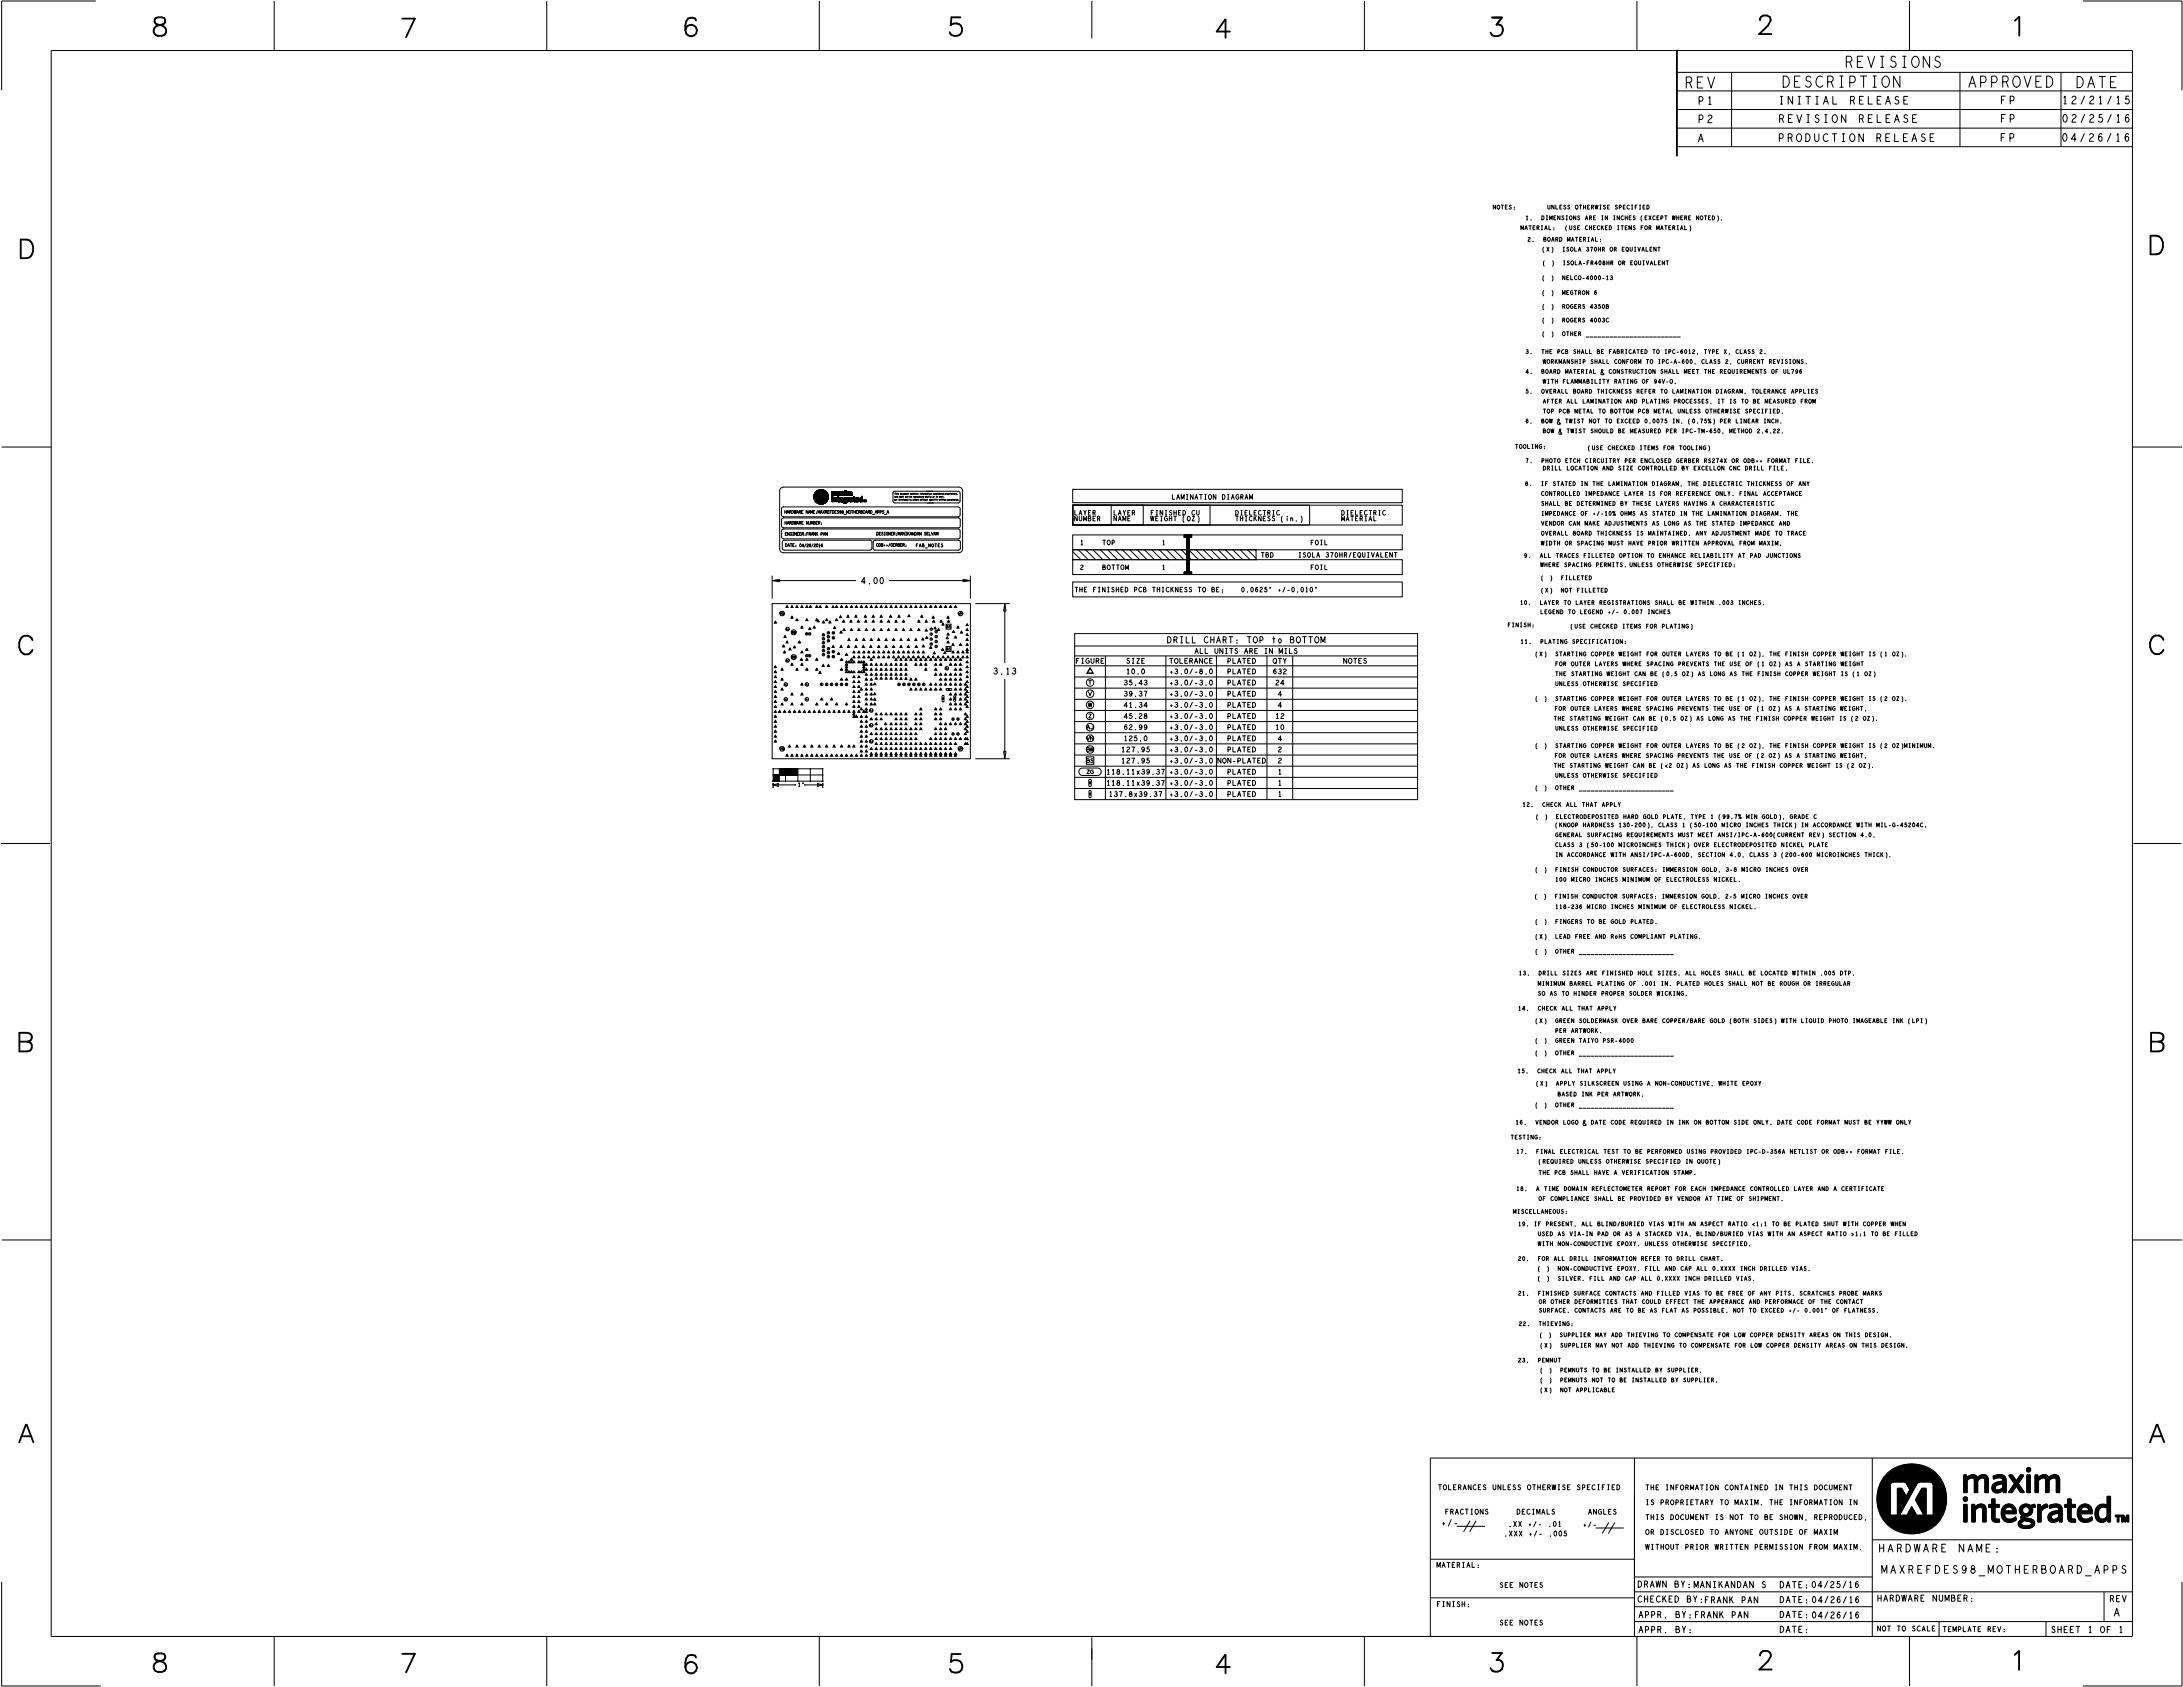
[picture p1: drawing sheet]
<svg xmlns="http://www.w3.org/2000/svg" width="1119mm" height="865mm" viewBox="0 0 1119 865" stroke-linecap="round" stroke-linejoin="round" font-family="sans-serif">
<defs><g id="words">
<text font-size="5.7" x="864" y="45">REV</text>
<g font-size="4">
<text x="948" y="53">RELEASE</text>
<text x="952" y="63">RELEASE</text>
<text x="870" y="73">A</text>
<text x="962" y="73">RELEASE</text>
<text x="963" y="795">HARDWARE</text>
<text x="1004" y="795">NAME:</text>
<text x="1084" y="828">A</text>
</g>
<g font-size="3.2">
<text x="617" y="330">CHART:</text>
<text x="652" y="330">to</text>
<text x="509" y="346">3.13</text>
<text x="739" y="782">+/-</text>
<text x="912" y="814">DATE: 04/25/16</text>
<text x="865" y="821">BY:FRANK</text>
<text x="962" y="821">HARDWARE</text>
<text x="1081" y="821">REV</text>
<text x="840" y="829">APPR.</text>
<text x="859" y="829">BY: FRANK</text>
<text x="912" y="829">DATE: 04/26/16</text>
<text x="840" y="837">APPR.</text>
<text x="859" y="837">BY:</text>
<text x="912" y="837">DATE:</text>
<text x="1051" y="837">SHEET</text>
<text x="1070" y="837">1</text>
<text x="1086" y="837">1</text>
</g>
<g font-size="2.5">
<text x="638" y="335">ARE</text>
<text x="551" y="340">FIGURE</text>
<text x="599" y="345">+3.0/-8.0</text>
<text x="576" y="351">35.43</text>
<text x="599" y="351">+3.0/-3.0</text>
<text x="576" y="357">39.37</text>
<text x="599" y="357">+3.0/-3.0</text>
<text x="576" y="363">41.34</text>
<text x="599" y="363">+3.0/-3.0</text>
<text x="599" y="368">+3.0/-3.0</text>
<text x="599" y="374">+3.0/-3.0</text>
<text x="599" y="380">+3.0/-3.0</text>
<text x="599" y="385">+3.0/-3.0</text>
<text x="599" y="391">+3.0/-3.0</text>
<text x="567" y="397">118.11x39.37</text>
<text x="599" y="397">+3.0/-3.0</text>
<text x="655" y="397">1</text>
<text x="567" y="403">118.11x39.37</text>
<text x="599" y="403">+3.0/-3.0</text>
<text x="655" y="403">1</text>
<text x="568" y="408">137.8x39.37</text>
<text x="599" y="408">+3.0/-3.0</text>
<text x="655" y="408">1</text>
<text x="843" y="764">THE</text>
<text x="908" y="771">THE</text>
<text x="783" y="782">+/-</text>
<text x="793" y="782">.01</text>
<text x="811" y="783">+/-</text>
<text x="784" y="787">+/-</text>
<text x="864" y="794">PRIOR</text>
<text x="736" y="803">MATERIAL:</text>
<text x="769" y="814">SEE</text>
<text x="736" y="823">FINISH:</text>
<text x="769" y="833">SEE</text>
<text x="1019" y="836">REV:</text>
</g>
<g font-size="2.4">
<text x="551" y="264">LAYER</text>
<text x="571" y="264">LAYER</text>
<text x="590" y="264">FINISHED</text>
<text x="633" y="264">DIELECTRIC</text>
<text x="688" y="264">DIELECTRIC</text>
<text x="657" y="267">(in.)</text>
<text x="688" y="267">MATERIAL</text>
<text x="554" y="279">1</text>
<text x="596" y="279">1</text>
<text x="596" y="292">1</text>
<text x="551" y="303">THE</text>
<text x="560" y="303">FINISHED</text>
<text x="622" y="303">BE:</text>
</g>
<g font-size="2">
<text x="782" y="113">1.</text>
<text x="813" y="113">ARE</text>
<text x="858" y="113">WHERE</text>
<text x="779" y="118">MATERIAL:</text>
<text x="841" y="118">FOR</text>
<text x="803" y="124">MATERIAL:</text>
<text x="813" y="129">370HR</text>
<text x="801" y="172">OTHER</text>
<text x="813" y="172">________________________</text>
<text x="782" y="181">3.</text>
<text x="790" y="181">THE</text>
<text x="825" y="181">FABRICATED</text>
<text x="803" y="191">MATERIAL</text>
<text x="875" y="191">THE</text>
<text x="840" y="202">REFER</text>
<text x="881" y="202">DIAGRAM.</text>
<text x="791" y="207">AFTER</text>
<text x="896" y="212">SPECIFIED.</text>
<text x="855" y="222">PER</text>
<text x="883" y="217">PER</text>
<text x="891" y="217">LINEAR</text>
<text x="853" y="231">FOR</text>
<text x="833" y="237">PER</text>
<text x="860" y="237">GERBER</text>
<text x="895" y="237">ODB++</text>
<text x="922" y="237">FILE.</text>
<text x="908" y="241">FILE.</text>
<text x="790" y="249">IF</text>
<text x="817" y="249">THE</text>
<text x="848" y="249">DIAGRAM,</text>
<text x="866" y="249">THE</text>
<text x="833" y="254">LAYER</text>
<text x="852" y="254">FOR</text>
<text x="860" y="254">REFERENCE</text>
<text x="837" y="259">THESE</text>
<text x="813" y="269">MAKE</text>
<text x="817" y="264">+/-10%</text>
<text x="868" y="264">THE</text>
<text x="870" y="269">THE</text>
<text x="899" y="264">DIAGRAM.</text>
<text x="918" y="264">THE</text>
<text x="918" y="274">TRACE</text>
<text x="835" y="279">HAVE</text>
<text x="846" y="279">PRIOR</text>
<text x="790" y="290">WHERE</text>
<text x="870" y="290">SPECIFIED:</text>
<text x="779" y="310">10.</text>
<text x="789" y="310">LAYER</text>
<text x="808" y="310">LAYER</text>
<text x="825" y="315">+/-</text>
<text x="773" y="321">FINISH:</text>
<text x="844" y="322">FOR</text>
<text x="779" y="330">11.</text>
<text x="797" y="341">FOR</text>
<text x="832" y="341">WHERE</text>
<text x="845" y="336">FOR</text>
<text x="880" y="341">THE</text>
<text x="908" y="336">THE</text>
<text x="797" y="346">THE</text>
<text x="894" y="346">THE</text>
<text x="845" y="359">FOR</text>
<text x="908" y="359">THE</text>
<text x="797" y="364">FOR</text>
<text x="832" y="364">WHERE</text>
<text x="879" y="364">THE</text>
<text x="797" y="369">THE</text>
<text x="893" y="369">THE</text>
<text x="845" y="383">FOR</text>
<text x="908" y="383">THE</text>
<text x="797" y="388">FOR</text>
<text x="832" y="388">WHERE</text>
<text x="879" y="388">THE</text>
<text x="797" y="393">THE</text>
<text x="891" y="393">THE</text>
<text x="797" y="405">OTHER</text>
<text x="810" y="405">________________________</text>
<text x="780" y="413">12.</text>
<text x="791" y="413">CHECK</text>
<text x="833" y="420">HARD</text>
<text x="919" y="420">GRADE</text>
<text x="863" y="424">1</text>
<text x="810" y="434">3</text>
<text x="797" y="447">FINISH</text>
<text x="832" y="447">SURFACES:</text>
<text x="797" y="460">FINISH</text>
<text x="832" y="460">SURFACES:</text>
<text x="808" y="481">FREE</text>
<text x="826" y="481">RoHS</text>
<text x="797" y="489">OTHER</text>
<text x="810" y="489">________________________</text>
<text x="779" y="500">13.</text>
<text x="814" y="500">ARE</text>
<text x="822" y="500">FINISHED</text>
<text x="805" y="505">BARREL</text>
<text x="852" y="505">IN.</text>
<text x="807" y="510">HINDER</text>
<text x="778" y="518">14.</text>
<text x="788" y="518">CHECK</text>
<text x="797" y="524">GREEN</text>
<text x="843" y="524">BARE</text>
<text x="797" y="529">PER</text>
<text x="805" y="529">ARTWORK.</text>
<text x="797" y="534">GREEN</text>
<text x="797" y="541">OTHER</text>
<text x="810" y="541">________________________</text>
<text x="778" y="550">15.</text>
<text x="788" y="550">CHECK</text>
<text x="845" y="556">A</text>
<text x="882" y="556">WHITE</text>
<text x="811" y="562">INK</text>
<text x="819" y="562">PER</text>
<text x="827" y="562">ARTWORK.</text>
<text x="797" y="567">OTHER</text>
<text x="810" y="567">________________________</text>
<text x="777" y="576">16.</text>
<text x="837" y="576">REQUIRED</text>
<text x="777" y="591">17.</text>
<text x="788" y="591">FINAL</text>
<text x="942" y="591">ODB++</text>
<text x="969" y="591">FILE.</text>
<text x="789" y="596">(REQUIRED</text>
<text x="789" y="602">THE</text>
<text x="818" y="602">HAVE</text>
<text x="828" y="602">A</text>
<text x="777" y="610">18.</text>
<text x="788" y="610">A</text>
<text x="921" y="610">LAYER</text>
<text x="946" y="610">CERTIFICATE</text>
<text x="778" y="628">19.</text>
<text x="786" y="628">IF</text>
<text x="887" y="628">RATIO</text>
<text x="900" y="628">&lt;1:1</text>
<text x="805" y="633">VIA-IN</text>
<text x="840" y="633">A</text>
<text x="860" y="633">VIA.</text>
<text x="951" y="633">&gt;1:1</text>
<text x="879" y="638">SPECIFIED.</text>
<text x="788" y="646">FOR</text>
<text x="842" y="646">REFER</text>
<text x="873" y="646">CHART.</text>
<text x="920" y="651">VIAS.</text>
<text x="891" y="656">VIAS.</text>
<text x="778" y="664">21.</text>
<text x="788" y="664">FINISHED</text>
<text x="887" y="664">FREE</text>
<text x="957" y="664">MARKS</text>
<text x="795" y="668">OTHER</text>
<text x="869" y="668">THE</text>
<text x="906" y="668">PERFORMACE</text>
<text x="935" y="668">THE</text>
<text x="789" y="673">SURFACE.</text>
<text x="826" y="673">ARE</text>
<text x="789" y="679">THIEVING:</text>
<text x="929" y="685">AREAS</text>
<text x="938" y="690">AREAS</text>
<text x="778" y="698">23.</text>
</g>
<g font-size="1.5">
<text x="402" y="263">HARDWARE</text>
<text x="402" y="269">HARDWARE</text>
<text x="402" y="274">ENGINEER:FRANK</text>
<text x="402" y="280">DATE:</text>
<text x="449" y="280">ODB++/GERBER:</text>
</g>
<g font-size=".6">
<text x="458" y="256">nor</text>
<text x="459" y="255">and</text>
<text x="459" y="253">This</text>
<text x="461" y="256">disclosed</text>
<text x="461" y="255">shall</text>
<text x="461" y="253">document</text>
<text x="464" y="255">not</text>
<text x="466" y="256">to</text>
<text x="466" y="255">be</text>
<text x="467" y="253">contains</text>
<text x="468" y="256">others</text>
<text x="468" y="255">reproduced</text>
<text x="472" y="253">information</text>
<text x="472" y="256">without</text>
<text x="474" y="255">wholly</text>
<text x="476" y="256">specific</text>
<text x="478" y="255">or</text>
<text x="478" y="253">considered</text>
<text x="480" y="255">in</text>
<text x="481" y="256">written</text>
<text x="482" y="255">part,</text>
<text x="485" y="253">proprietary,</text>
<text x="486" y="256">permission.</text>
</g>
</g></defs>
<!-- layer: Board Outline -->
<g fill="none" stroke="#000" stroke-width=".51">
<path d="M396 298h43zM396 298h4zM396 298l4-1zM396 295v12zM400 297v1zM456 298h41zM494 297l3 1zM494 297v1zM494 298h3zM497 295v12zM396 309h101v80h-101zM500 309h18z"/>
<path d="M514 313h2zM515 309l1 4zM515 309l-1 4zM515 309v31zM515 348v41zM500 389h18zM514 385l1 4zM514 385h2zM516 385l-1 4z"/>
</g>
<!-- layer: Components -->
<g fill="none" stroke="#000" stroke-width=".51">
<path d="M1 1h48zM1 1v45zM141 1v25zM280 1v25zM420 1v25zM560 1v19zM699 1v25zM839 1v25zM979 1v25zM1068 1h50zM1118 1v45zM26 26h1067z"/>
<path d="M26 26v813zM860 37h233zM888 37v38zM1005 37v38zM1056 37v38zM1093 26v813zM860 47h233zM860 56h233zM860 66h233zM860 75h233zM1 229h25zM1093 229h25z"/>
<path d="M400 252v29zM402 260h89zM402 260l-1 1M402 250h-2v2M402 250h89zM417 255h2zM417 255h1zM418 255h.1M418 254h.1M418 255v2M418 255v2zM418 255v1"/>
<path d="M418 255v1zM418 256h.1M418 253v1zM418 253h.1M418 253v1M418 253v2zM418 257h3zM418 257l3 1 2-1M418 252l2-1h2l2 2v2l-1-3-2-1-3 1-1 3zM418 257h2zM418 252l2-1h2l2 2v1l-1-2-2-1-2 1-2 3zM419 253h.1"/>
<path d="M418 252l2-1h2l1 1 1 2-1-2-2-1-3 1v3zM419 252h.1M419 253v2zM419 255v2zM419 257h1zM419 257l2 1 2-1-2 1zM419 257h2zM419 255v1zM419 256h1zM419 256h.1M419 252l1-1 2 1 1 1 1 1-1-2-2-1-2 1-1 2zM419 252l2-1 2 1"/>
<path d="M419 257l2 1 2-1M419 252h2h2M419 252h1zM419 253h1zM419 257l2 1 1-1M419 252h2h1h-1h-2M419 254h1zM419 254v2zM419 254h.1M419 252h3M419 257h3M420 254h.1"/>
<path d="M420 256h.1M420 254v2zM420 252h.1M420 257h2M420 257h1zM420 254v1zM420 252h2zM420 257h2zM420 255h.1M420 252h2M420 253h.1M420 255v1z"/>
<path d="M420 252h1M420 253l1 1zM420 252h1zM421 252h.1M421 253h.1M421 253v1zM421 254h-1zM421 257h.1M421 254l-1 1zM421 257h1zM421 256v1zM421 256h-1z"/>
<path d="M421 256l-1 1zM421 256h.1M421 257h2zM421 257h3zM421 255l1 1zM421 253l-1 3zM421 253l-2 3zM421 253h1zM421 256h2zM421 256h1zM421 257h-1h1M422 255v1z"/>
<path d="M422 252h-1M422 255h.1M422 252h.1M422 252h1zM422 252l-1 1h1M422 252l-1 1M422 253h1zM422 253h-1M422 254v1zM422 254h.1M422 254l-1 1zM422 254v2z"/>
<path d="M422 256h1zM423 252h.1M423 252l1 1M423 253h1M423 253h.1M423 252v1l-2-2-2 1M423 252v1l-2-2-3 2M423 257l-2 1-2-1 2 1 2-1M423 255h2zM423 253v2zM423 255v1zM423 255v2z"/>
<path d="M423 255h1zM423 254h1zM423 253v1zM424 255h.1M424 253v1zM424 255v2zM424 254h.1M424 255v1zM424 253h.1M424 253v1M424 256h.1M424 255v1"/>
<path d="M424 254l-1-2-2-1-2 1-1 2M424 255v2l-2 1h-2l-2-1M424 255l-1 2-2 1-2-1-1-2M424 254l-1-2-2-1-2 1-2 3M424 255l-1 2-2 1-2-1-2-2M424 255l-1 2-2 1-3-1-1-2M424 255l-1-3-2-1-3 1-1 3M425 255l-2 2-2 1-3-1-1-2 1 2 3 1 2-1 1-2M425 255l-2-3-2-1-3 1-1 3M425 255l-1 2-3 1-3-1-1-2M425 255l-2 2-2 1-3-1-1-2M426 255h1z"/>
<path d="M427 252h.1M427 255h.1M426 252h.1M426 254h.1M426 252v2zM426 255v2zM426 257h.1M427 254h.1M426 255h.1M427 257h.1M427 252v2zM427 255v2z"/>
<path d="M427 253h.1M427 253v1zM428 255h.1M428 257h.1M428 252h.1M427 256v1zM427 256h.1M428 256v1zM428 253h.1M428 256h.1M428 254h.1M428 253v1z"/>
<path d="M429 252h.1M429 255h.1M429 256h.1M429 257h.1M429 256v1zM429 253h.1M429 254h.1M429 253v1zM430 255h.1M430 257h.1M430 254h.1M429 255v2z"/>
<path d="M430 253h.1M430 255v2zM430 252h.1M430 256h.1M430 256v1zM431 253h.1M431 254h.1M431 252h.1M431 257h.1M431 256h.1M431 253v1zM431 255h.1"/>
<path d="M431 256h1zM432 254h.1M431 252l1 1zM432 255h.1M432 256h.1M432 257h.1M432 252h.1M432 252v1zM432 253l-1 1zM432 253l1 1zM432 253v1zM432 258h.1"/>
<path d="M433 258h.1M433 252h.1M433 256h.1M433 257h.1M433 252l-1 1zM433 254h.1M433 255h.1M433 252v2zM434 254h.1M433 251l1 1zM433 251h.1M434 258h.1"/>
<path d="M434 257h.1M434 256h.1M434 255h.1M434 252v2zM434 256v-1zM434 252h.1M434 253h.1M434 253v1zM434 255v2zM435 257h.1M435 253h.1M435 252h.1"/>
<path d="M434 255l1 1zM435 256v1zM435 256h.1M435 255v1zM435 255h.1M435 253v1zM436 254h.1M435 254h.1M436 253h.1M436 257h.1M436 252h.1M436 253v1z"/>
<path d="M436 256h.1M436 255h.1M437 254h.1M437 257h.1M437 255h.1M437 256h.1M437 252h.1M437 253h.1M437 253v1zM437 256v1zM438 255h.1M438 256h.1"/>
<path d="M438 256v1zM438 257h.1M438 255v2zM439 256h.1M439 257h.1M439 255h.1M439 256h1zM440 257h.1M440 256h.1M440 255h.1M441 257h.1M441 256h.1"/>
<path d="M441 255h.1M442 257h.1M442 256h.1M442 255h.1M442 254h.1M442 254v1zM442 256v1zM442 255v1zM442 255v2zM442 254v3zM443 256h.1M443 257h.1"/>
<path d="M443 256v1zM444 256h.1M443 257h1zM443 256l1 1zM444 256v1zM444 257h.1M458 253v4zM458 257l1 1M459 258h19zM459 252l-1 1M459 252h19zM475 252h16z"/>
<path d="M475 258h16zM491 260l1 1M491 252l1 1M491 250h2v2M492 257l-1 1M492 253v4zM493 252v29zM401 261v3zM401 264l1 1M401 266v4zM401 270l1 1M401 272v3z"/>
<path d="M401 275l1 1M401 278v3zM402 265h89zM402 271h89zM402 265l-1 1M402 276h89zM402 271l-1 1M402 277h44zM402 277l-1 1M446 277l1 1M447 278v3zM448 278v3z"/>
<path d="M449 277h42zM449 277l-1 1M491 271l1 1M491 265l1 1M491 277l1 1M492 264l-1 1M492 275l-1 1M492 261v3zM492 272v3zM492 270l-1 1M492 266v4zM492 278v3z"/>
<path d="M400 281v2h2M401 281l1 1M402 283h89zM402 282h44zM447 281l-1 1M448 281l1 1M449 282h42zM492 281l-1 1M493 281v2h-2M396 394h.1M396 397h1M396 394v6z"/>
<path d="M396 394h26zM396 397h26zM397 397v3zM397 397h.1M398 397h.1M398 397v3zM399 397h.1M399 397v3zM399 394h1M399 394v6zM400 397h.1M400 394v3z"/>
<path d="M400 394h.1M401 394h.1M401 397h.1M401 394v3zM402 394h.1M402 397h.1M402 394v3zM403 394h.1M403 394v6zM403 397h.1M403 394v3zM404 394h.1"/>
<path d="M404 397h.1M404 394v3zM405 394h.1M405 397h.1M405 394v3zM405 397h1M405 394h1M406 394v3zM406 397h.1M406 394h.1M406 397h1M406 394h1"/>
<path d="M407 394v3zM407 394h.1M407 397h.1M407 394h1M407 397h1M408 394v3zM408 394h.1M408 397h.1M408 397h1M408 394h1M409 394v3zM409 394h.1"/>
<path d="M409 394v6zM415 394h.1M415 394v6zM422 394h.1M422 397h.1M422 394v6zM396 400h.1M396 402l3 1zM396 400h26zM396 402h12zM396 402h3zM396 402v2z"/>
<path d="M396 400h1M397 400h.1M398 400h.1M399 400h.1M399 402v1zM399 400h1M403 400h.1M408 402h.1M409 400h.1M413 402h.1M413 402h9zM415 400h.1"/>
<path d="M419 403l3-1zM419 402h3zM419 402v1zM422 400h.1M422 402v2zM1 432h19zM14 432h12zM1094 432h11zM1099 432h19zM1 636h25zM1093 636h25zM733 747h360z"/>
<path d="M733 747v92zM838 747v73zM960 747v92zM964 760h6zM964 760h7zM964 759h32zM964 759h31zM965 759h30zM965 758h30zM965 758h29zM966 758h28zM966 757h28z"/>
<path d="M966 757h27zM967 756h26zM967 755h25zM968 755h24zM968 754h23zM969 754h22zM969 754h21zM970 760h.1M970 754h20zM970 753h20zM970 753h19zM971 760h.1"/>
<path d="M971 760h5zM971 753h18zM971 752h17zM972 752h16zM972 752h15zM973 752h14zM973 752h13zM974 751h12zM975 751h10zM976 751h8zM976 760h.1M976 760h8z"/>
<path d="M976 760h7zM977 760h.1M977 760h6zM977 751h6zM978 750h4zM979 750h1zM984 760h5zM984 760h-1M989 760h1l1 1M989 760h7zM990 760h6zM1006 758h3z"/>
<path d="M1006 759h3zM1006 757h2zM1006 757h8zM1006 757h13zM1006 758h4zM1006 756h2zM1006 759h2zM1006 760h2zM1006 756v9zM1007 756h.1M1007 756h-1M1007 756h1z"/>
<path d="M1008 756h.1M1008 756v1zM1008 757h.1M1008 759v6zM1009 759h.1M1008 759h.1M1008 757h5zM1008 757h1zM1009 758h.1M1009 757h4zM1009 757h.1M1009 756h.1"/>
<path d="M1009 756h4zM1010 758h.1M1009 756h1zM1010 756h3zM1010 756h.1M1010 756h2zM1011 757h.1M1011 756h.1M1011 756h1zM1011 758h.1M1011 758h5zM1012 758h.1"/>
<path d="M1012 758h3zM1012 756h.1M1012 758h2zM1012 759h.1M1012 759h2zM1012 760h2zM1012 759v6zM1013 756h.1M1013 757h.1M1013 757h1M1014 757h5zM1014 757h.1"/>
<path d="M1014 759v6zM1014 759h.1M1014 758h.1M1015 758h.1M1014 756h.1M1015 756h3zM1015 756h.1M1016 758h.1M1016 756h.1M1016 757h.1M1016 756h1zM1017 758h.1"/>
<path d="M1017 756h.1M1017 758h2zM1017 759h.1M1017 759h2zM1017 760h2zM1017 759v6zM1018 756h.1M1019 756h.1M1019 757h.1M1019 758h.1M1019 758v7zM1022 757h6z"/>
<path d="M1022 757v1zM1022 757h.1M1022 757v-1zM1022 757h2zM1022 758h2zM1022 758h1zM1022 758h.1M1022 756h5zM1022 756h.1M1023 758h.1M1023 760h5zM1023 756h.1"/>
<path d="M1023 760h.1M1023 756h4zM1024 758h.1M1023 760h1zM1024 756h.1M1024 760h4zM1024 757h.1M1024 760h.1M1024 756h2zM1024 759h4zM1024 759h1zM1025 757h.1"/>
<path d="M1025 756h.1M1025 759h.1M1025 759h3zM1025 757h3zM1025 759h1zM1026 757h.1M1026 759h2zM1026 758h.1M1026 756h.1M1026 758h2zM1026 759h.1M1027 756h.1"/>
<path d="M1028 757h.1M1028 758h.1M1028 759v6zM1030 756h2zM1030 756l2 4zM1030 757h2zM1030 756h1zM1030 756h.1M1030 757h3zM1031 758h2zM1031 759h2zM1031 759h5z"/>
<path d="M1031 756h1M1032 759h3zM1032 756l1 3zM1032 760h3zM1033 759h1M1034 759h2zM1034 758h2zM1034 757h3zM1035 757h2zM1035 756h2zM1035 756l-1 3zM1036 756h1z"/>
<path d="M1036 756h-1M1037 756h.1M1037 756l-2 4zM1039 753h2zM1039 754h2zM1039 758h2zM1039 759h2zM1039 757h2zM1039 756h2zM1039 760h2zM1039 756v9zM1039 756h.1"/>
<path d="M1039 752h2zM1039 754h1zM1039 752h1zM1041 756h.1M1041 756v9zM1043 758h3zM1043 758h2zM1043 759h2zM1043 757h2zM1043 757h7zM1043 757h13zM1043 758h4z"/>
<path d="M1043 756h2zM1043 760h2zM1043 756v9zM1043 756h.1M1043 756h1zM1044 756h1M1045 756v1zM1045 757h.1M1045 759h.1M1045 759v6zM1045 757h5zM1045 758h.1"/>
<path d="M1046 758h.1M1046 757h4zM1046 756h.1M1046 756h4zM1046 756h3zM1046 756h1zM1047 758h.1M1047 756h2zM1047 756h.1M1047 757h.1M1047 756h1zM1048 757h.1"/>
<path d="M1048 756h.1M1048 758h.1M1048 758h4zM1048 758h3zM1048 759h.1M1048 759h3zM1048 759h2zM1048 760h2zM1048 759v6zM1049 756h.1M1050 756h.1M1050 757h.1"/>
<path d="M1050 757h6zM1050 759v6zM1050 757h5zM1051 757h4zM1051 758h.1M1051 759h.1M1051 757h.1M1051 756h.1M1051 756h4zM1052 758h.1M1052 756h3zM1052 756h.1"/>
<path d="M1052 756h2zM1053 758h.1M1053 757h.1M1053 756h1zM1053 756h.1M1053 758h3zM1054 758h.1M1054 758h2zM1054 759h.1M1054 759h2zM1054 760h2zM1054 759v6z"/>
<path d="M1054 756h.1M1055 756h.1M1055 757h.1M1056 757h.1M1056 758h.1M1056 758v7zM754 779l-4 6zM757 779l-4 6zM838 766v73zM962 768h7zM962 769h7zM962 767h7z"/>
<path d="M962 770h7zM962 766h7zM962 771h7zM962 765h7zM962 772h7zM962 764h7zM963 772h6zM963 764h6zM963 773h6zM963 763h6zM963 774h6zM963 762h6z"/>
<path d="M963 775h6zM963 761h6zM964 761h5zM964 775h5zM964 776h5zM964 760h5zM964 777h32zM964 777h31zM965 777h30zM965 778h30zM965 779h29zM966 779h28z"/>
<path d="M966 780h28zM966 780h27zM969 761v15zM969 776v1M969 761h.1M969 777h3zM969 760h.1M972 776h2zM973 763h.1M973 776l-1 1M973 763h2zM973 766h3z"/>
<path d="M973 766h4zM973 764h2zM973 764h3zM973 765h3zM973 767h6zM973 768h5zM973 769h5zM973 770h5zM973 770h4zM973 771h4zM973 768h6zM973 773h2z"/>
<path d="M973 774h2zM973 772h4zM973 772h3zM973 773h3zM973 775h2zM973 775h1zM973 776h1zM973 763v13zM974 776v1M974 777h3zM975 763h.1M975 763l2 3z"/>
<path d="M977 766h.1M977 761h6zM977 761h.1M977 766h2zM977 761l2 2zM977 761h5zM977 766h3zM977 776h5zM977 776v1M978 766h2zM978 761h4zM978 776h4z"/>
<path d="M978 765h2zM978 762h4zM978 775h4zM978 763h4zM978 775h3zM978 764h2zM978 763h3zM978 764h3zM979 775h2zM979 764h2zM979 763h2zM979 774h2z"/>
<path d="M979 763v1M979 764l-2 2zM979 773h2zM979 773h1zM980 773h.1M980 772h.1M980 772l-3 4zM980 772l2 4zM982 769h.1M982 769h5zM982 769l4 7zM982 768h5z"/>
<path d="M982 770h5zM982 776v1M982 767h5zM982 777h4zM983 770h4zM983 767h4zM983 760l-9 16zM983 760h.1M983 771h4zM983 766h4zM983 772h4zM984 765h3z"/>
<path d="M984 772h3zM984 773h3zM984 764h3zM984 774h3zM985 774h2zM985 764h2zM985 763h2zM985 763h.1M985 763l-3 6zM985 775h2zM986 776h1zM986 776v1"/>
<path d="M987 763h.1M987 763v13zM987 776v1M987 777h4zM991 760h5zM991 761h5zM991 776h5zM991 776v1M991 762h6zM991 763h6zM991 766h7zM991 764h6z"/>
<path d="M991 765h6zM991 765h7zM991 767h7zM991 768h7zM991 769h7zM991 770h7zM991 771h7zM991 773h6zM991 774h6zM991 772h7zM991 772h6zM991 775h6z"/>
<path d="M991 775h5zM991 761v15zM1006 768h3zM1006 769h3zM1006 768h2zM1006 769h2zM1006 761h2zM1006 762h2zM1006 763h2zM1006 764h2zM1006 765h2zM1006 771h.1"/>
<path d="M1006 773h2zM1006 774h2zM1006 771h2zM1006 772h2zM1006 775h2zM1006 776h2zM1006 777h2zM1006 778h2zM1006 779h2zM1006 780h2zM1006 771v9zM1007 765h.1"/>
<path d="M1007 780h.1M1007 765h1zM1007 771h1zM1007 767h1zM1007 769h1zM1008 771h.1M1008 780h.1M1008 771v9zM1008 765h.1M1011 780h.1M1011 771h.1M1011 773h2z"/>
<path d="M1011 774h2zM1011 771h1zM1011 772h1zM1011 772h7zM1011 773h3zM1011 775h2zM1011 776h2zM1011 777h2zM1011 778h2zM1011 779h2zM1011 780h2zM1011 771v9z"/>
<path d="M1012 765h.1M1012 761h2zM1012 762h2zM1012 763h2zM1012 764h2zM1012 765h2zM1012 771h.1M1012 771v1zM1012 772h1M1013 780h.1M1013 774v6zM1013 772h.1"/>
<path d="M1013 774h.1M1013 772h5zM1013 773h.1M1013 772h4zM1013 771h.1M1014 773h.1M1013 771h4zM1014 771h.1M1014 771h3zM1014 765h.1M1014 771h2zM1015 773h.1"/>
<path d="M1015 771h.1M1015 771h1zM1016 773h.1M1015 773h3zM1016 771h.1M1016 773h2zM1016 774h.1M1016 774h2zM1016 775h2zM1016 776h2zM1016 777h2zM1016 778h2z"/>
<path d="M1016 779h2zM1016 780h2zM1016 774v6zM1016 780h.1M1017 771h.1M1017 761h2zM1017 762h2zM1017 763h2zM1017 764h2zM1017 765h2zM1017 765h.1M1017 772h.1"/>
<path d="M1018 772h.1M1018 773h.1M1018 780h.1M1018 773v7zM1019 765h.1M1019 773h.1M1019 771h.1M1019 771h6zM1019 772h6zM1019 771v2zM1019 773h6zM1019 773h2z"/>
<path d="M1019 771h2zM1021 773h.1M1021 771h2zM1021 773h2zM1021 771h.1M1021 768h2zM1021 769h2zM1021 770h2zM1021 768v3zM1021 774h2zM1021 775h2zM1021 776h2z"/>
<path d="M1021 777h2zM1021 778h2zM1021 773v5zM1021 778h.1M1021 768h.1M1021 779h.1M1021 779h4zM1021 763h2zM1021 763h.1M1021 762h.1M1021 762h2zM1021 764h.1"/>
<path d="M1021 764h7zM1021 761h2zM1021 761h3zM1021 761h.1M1022 780h.1M1021 764h5zM1021 780h4zM1022 764h.1M1022 761h3zM1022 764h4zM1022 780h3zM1022 765h.1"/>
<path d="M1022 761h4zM1022 765h4zM1022 761h.1M1022 761h6zM1022 760h.1M1022 760h6zM1022 765h3zM1022 765h1zM1023 768h.1M1023 768v3zM1023 778h.1M1023 773v5z"/>
<path d="M1023 771h.1M1023 765h2zM1023 763h.1M1023 773h2zM1023 771h2zM1023 773h.1M1023 762h.1M1023 765h.1M1024 764h.1M1023 761h.1M1024 765h.1M1023 779h.1"/>
<path d="M1024 761h.1M1024 779h.1M1025 765h.1M1024 778h.1M1025 764h.1M1025 761h.1M1025 778h.1M1025 771h.1M1025 763h.1M1025 773h.1M1025 779v1zM1025 763h3z"/>
<path d="M1025 771v2zM1025 780h.1M1025 761h1zM1026 763h.1M1026 765h.1M1026 763h2zM1026 761h.1M1026 776h.1M1026 775h8zM1026 776h8zM1026 775v1zM1026 776h2z"/>
<path d="M1026 775h.1M1026 777h.1M1026 777h2zM1026 774h8zM1026 774h.1M1026 774h2zM1026 764h.1M1026 778h.1M1026 778h2zM1026 773h2zM1026 778h3zM1026 762h.1"/>
<path d="M1026 773h.1M1026 773h3zM1026 761h2zM1027 779h.1M1026 764h1M1026 762h2zM1026 761v1zM1027 779h7zM1027 772h2zM1027 772h6zM1027 773h.1M1027 764h1z"/>
<path d="M1027 764v1zM1027 765h1zM1027 765h.1M1027 772h.1M1027 779h6zM1027 772h5zM1027 780h.1M1028 780h.1M1027 780h6zM1027 771h.1M1028 776h.1M1028 771h4z"/>
<path d="M1028 777h.1M1028 771h.1M1028 780h4zM1028 774h.1M1028 776h5zM1028 774h3zM1028 778h.1M1028 773h.1M1028 771h3zM1028 765h.1M1029 778h.1M1029 773h.1"/>
<path d="M1029 771h2zM1029 771h.1M1029 772h.1M1029 771h1zM1029 779h.1M1030 765h2zM1030 771h.1M1030 765h.1M1030 779h.1M1030 772h.1M1030 765h1zM1030 764h2z"/>
<path d="M1030 763h2zM1030 772h3zM1030 763h3zM1031 779h.1M1031 763h2zM1031 773h.1M1031 771h.1M1031 773h2zM1031 779v-1zM1031 778h2zM1031 762h2zM1031 771h1z"/>
<path d="M1031 765h.1M1031 762h5zM1031 778h1zM1031 774h2zM1031 774h.1M1032 774h.1M1032 774h1zM1032 774h2zM1032 762h4zM1032 774h-1M1032 771v1zM1032 762h3z"/>
<path d="M1032 761h3zM1032 778h1zM1032 778h.1M1032 780h.1M1032 772h.1M1032 760h.1M1032 760l-2 5zM1033 780h.1M1033 778h.1M1033 772h.1M1033 779h.1M1033 773h.1"/>
<path d="M1033 777h.1M1033 777v1M1033 773v1zM1033 762l-2 3zM1033 778l1 1zM1033 774h.1M1034 774h.1M1034 775h.1M1034 779h-1M1034 776h-1M1034 776h.1M1034 775v1z"/>
<path d="M1034 762h2zM1034 762l2 3zM1034 762h-1M1034 763h2zM1034 763h3zM1035 763h2zM1035 760l3 5zM1035 760h.1M1035 780h2zM1035 764h2zM1035 780h.1M1035 774h.1"/>
<path d="M1035 774h2zM1035 775h.1M1035 773h.1M1035 773h2zM1035 775h2zM1035 779h2zM1035 776h.1M1035 779h.1M1035 779h8zM1035 772h3zM1035 776h3zM1036 776h.1"/>
<path d="M1035 765h3zM1035 772h.1M1035 779h7zM1036 772h7zM1036 776h5zM1036 779h.1M1036 765h2zM1036 765h1zM1036 765h.1M1036 778h.1M1036 778h2zM1036 779h6z"/>
<path d="M1036 778h3zM1036 778h1zM1036 778h4zM1036 777h2zM1036 778h5zM1036 772h.1M1036 777h.1M1036 777h4zM1036 772h5zM1036 777h5zM1036 771h.1M1036 771h5z"/>
<path d="M1037 771h3zM1037 771h.1M1037 780h.1M1037 774h.1M1037 775h.1M1037 773h.1M1038 776h.1M1037 779h.1M1037 778h.1M1038 777h.1M1038 778h.1M1038 765h-1"/>
<path d="M1038 779l2 1zM1038 772h.1M1038 771h.1M1038 779h5zM1038 771h1zM1038 778h1zM1039 776h.1M1039 777h.1M1039 780h4zM1039 772h.1M1039 778h.1M1039 771h.1"/>
<path d="M1039 761h2zM1039 762h2zM1039 763h2zM1039 764h2zM1039 765h2zM1039 765h.1M1039 772h4zM1039 776h2zM1040 777h.1M1039 776h3zM1040 775h.1M1039 773h.1"/>
<path d="M1039 778h1zM1039 771h1zM1040 773h3zM1040 775h2zM1040 773h.1M1040 773h2zM1040 780h.1M1040 780h3zM1040 771h.1M1040 774h2zM1040 774h.1M1040 778h1z"/>
<path d="M1041 776h.1M1041 778h.1M1041 771h.1M1041 772h.1M1041 765h.1M1041 772l2-1zM1041 772h2zM1041 779h.1M1041 771h2zM1042 779h.1M1042 776h-1zM1042 771h1z"/>
<path d="M1042 775h.1M1042 773h.1M1042 773h1zM1042 774h.1M1042 774v1zM1043 779h.1M1043 771h.1M1043 780h.1M1043 761h2zM1043 762h2zM1043 763h2zM1043 764h2z"/>
<path d="M1043 765h2zM1043 765h.1M1043 771v1zM1043 772v1M1044 771h.1M1044 773h3zM1044 774h3zM1044 771h2zM1044 772h2zM1044 772h6zM1044 773h5zM1044 773h4z"/>
<path d="M1044 774h2zM1044 775h2zM1044 776h2zM1044 777h2zM1044 778h2zM1044 779h2zM1044 780h2zM1044 771v9zM1044 780h.1M1045 771h1zM1045 771h-1M1045 765h.1"/>
<path d="M1046 771h.1M1046 771v1zM1046 772h.1M1046 780h.1M1046 775v5zM1046 772h4zM1046 774h.1M1047 772h3zM1047 772h2zM1047 774h.1M1047 772h.1M1047 773h.1"/>
<path d="M1047 771h.1M1048 773h.1M1047 771h2zM1048 771h1zM1048 771h.1M1049 773h.1M1049 765h.1M1048 761h2zM1048 762h2zM1048 763h2zM1048 764h2zM1048 765h2z"/>
<path d="M1049 771h.1M1049 765h1zM1049 771l1 1zM1050 772l-1 1M1050 778h2zM1050 778h.1M1050 777h2zM1050 779h.1M1050 777h.1M1050 779h2zM1050 779h7zM1050 776h2z"/>
<path d="M1050 776h.1M1050 776h3zM1050 779h5zM1050 772v1zM1050 772h6zM1050 772h7zM1050 780h.1M1050 776h4zM1050 765h.1M1050 772l1-1zM1050 772h.1M1050 772h3z"/>
<path d="M1050 773h2zM1050 780h5zM1050 776h5zM1051 780h.1M1050 773h1M1050 773h1zM1051 776h.1M1051 776h6zM1051 780h3zM1051 775h.1M1051 773h.1M1051 775h6z"/>
<path d="M1051 771h.1M1051 771h5zM1052 773h.1M1051 775h1zM1052 778h.1M1052 777h.1M1052 771h4zM1052 771h.1M1052 775h5zM1052 775h.1M1052 779h.1M1052 775h1z"/>
<path d="M1052 776h.1M1052 771h3zM1053 773h.1M1053 779h.1M1053 771h.1M1053 775h.1M1053 776h.1M1053 772h.1M1053 774h.1M1053 774h4zM1053 779h4zM1053 771h1z"/>
<path d="M1053 774h1zM1054 779h.1M1054 772h.1M1053 776h1zM1054 771h.1M1054 778h.1M1054 774h3zM1054 778h3zM1054 772h3zM1054 776h.1M1054 765h.1M1054 761h2z"/>
<path d="M1054 762h2zM1054 763h2zM1054 764h2zM1054 765h2zM1054 780h.1M1054 773h.1M1054 774h1zM1055 780h.1M1054 776h1zM1055 778h.1M1055 773h.1M1054 773h3z"/>
<path d="M1055 779h.1M1055 774h.1M1055 778h2zM1055 771h.1M1055 773h2zM1055 776h.1M1055 776h2zM1055 774h2zM1055 777h2zM1055 777h.1M1055 776v1zM1055 779h2z"/>
<path d="M1055 779l1 1zM1055 780h2zM1056 780h1zM1056 780h.1M1056 771h.1M1056 765h.1M1056 772h.1M1057 772h.1M1057 773h.1M1057 774v6zM1057 774h.1M1058 771h.1"/>
<path d="M1058 771h6zM1058 772h6zM1058 771v2zM1058 773h.1M1058 773h6zM1058 773h2zM1058 771h2zM1060 773h.1M1060 771h2zM1060 773h2zM1060 771h.1M1060 768h2z"/>
<path d="M1060 769h2zM1060 770h2zM1060 768h.1M1060 768v3zM1060 774h2zM1060 775h2zM1060 776h2zM1060 777h2zM1060 778h2zM1060 773v5zM1060 778h.1M1060 779h.1"/>
<path d="M1060 779h4zM1061 780h.1M1060 780h4zM1061 780h3zM1062 768h.1M1062 768v3zM1062 778h.1M1062 773v5zM1062 771h.1M1062 773h2zM1062 771h2zM1062 773h.1"/>
<path d="M1062 779h.1M1063 779h.1M1063 778h.1M1064 778h.1M1064 771h.1M1064 773h.1M1064 779v1zM1064 771v2zM1064 780h.1M1065 775h8zM1065 776h8zM1065 775v1z"/>
<path d="M1065 776h.1M1065 776h2zM1065 775h.1M1065 777h.1M1065 777h2zM1065 774h8zM1065 774h.1M1065 774h2zM1065 778h.1M1065 778h2zM1065 773h2zM1065 773h.1"/>
<path d="M1065 778h3zM1065 773h3zM1066 779h.1M1066 779h7zM1066 772h2zM1066 772h6zM1066 772h.1M1066 779h6zM1066 772h5zM1066 780h.1M1067 780h.1M1066 780h6z"/>
<path d="M1067 771h.1M1067 776h.1M1067 771h4zM1067 777h.1M1067 780h4zM1067 774h.1M1067 776h5zM1067 774h3zM1067 778h.1M1067 773h.1M1067 771h3zM1068 778h.1"/>
<path d="M1068 773h.1M1068 771h2zM1068 771h.1M1068 772h.1M1068 771h1zM1068 779h.1M1069 771h.1M1069 779h.1M1069 772h.1M1069 772h3zM1070 779h.1M1070 773h.1"/>
<path d="M1070 771h.1M1070 773h2zM1070 779v-1zM1070 778h2zM1070 771h1zM1070 778h1zM1070 774h2zM1070 774h.1M1071 774h.1M1071 774h1zM1071 774h2zM1071 774h-1"/>
<path d="M1071 771v1zM1071 778h1zM1071 778h.1M1071 780h.1M1071 772h.1M1072 780h.1M1072 778h.1M1072 772h.1M1072 779h.1M1072 773h.1M1072 777h.1M1072 777v1"/>
<path d="M1072 773v1zM1072 778l1 1zM1073 779h.1M1072 774h.1M1073 774h.1M1073 775h.1M1073 776h-1M1073 776h.1M1073 775v1zM1074 776h2zM1074 776h.1M1074 775h2z"/>
<path d="M1074 775v1zM1074 777h.1M1074 777h2zM1074 775h.1M1074 774h2zM1074 774v1zM1074 777v1zM1074 778h2zM1074 778h.1M1074 773h2zM1074 773v1zM1074 778h3z"/>
<path d="M1074 779h.1M1074 773h3zM1074 773h.1M1075 779h.1M1074 779h8zM1075 773h2zM1075 779h7zM1075 773h-1zM1075 772h7zM1075 773h.1M1075 779h5zM1075 772h.1"/>
<path d="M1075 780h.1M1075 780h4zM1076 780h.1M1076 772h.1M1076 776h.1M1076 775h.1M1076 780h3zM1076 777h.1M1076 772h6zM1076 774h.1M1076 771h6zM1076 771h.1"/>
<path d="M1076 778h.1M1076 773h.1M1077 778h.1M1077 771h3zM1077 771h.1M1077 773h.1M1077 771h2zM1077 779h.1M1078 779h.1M1078 773h.1M1078 771h.1M1078 778h.1"/>
<path d="M1078 778h4zM1079 778h.1M1079 778h3zM1079 773h.1M1079 771h.1M1079 780h.1M1079 773h3zM1080 778h.1M1080 779h.1M1080 771h.1M1080 778h2zM1080 773h.1"/>
<path d="M1080 777h2zM1080 777h.1M1080 773h2zM1080 771h2zM1080 768h2zM1080 769h2zM1080 770h2zM1080 767v4zM1080 767h2zM1080 767h.1M1080 774h2zM1080 775h2z"/>
<path d="M1080 776h2zM1080 773v4zM1080 779h2zM1080 779v1zM1080 780h2zM1080 780h.1M1082 767h.1M1082 780h.1M1082 767v13zM1084 777h3zM1084 777h5zM1084 777h.1"/>
<path d="M1084 777h1zM1085 777v1M1085 777h1zM1085 780h1zM1085 780h.1M1085 778h1zM1085 779h1zM1085 778v2zM1086 780h.1M1086 778v2zM1086 777h1zM1086 777v1"/>
<path d="M1087 777h.1M1087 777h2zM1087 778h2zM1087 778h4zM1087 779h4zM1087 780h1zM1087 777v3zM1087 779h1zM1087 780h.1M1088 777h1zM1088 780h.1M1088 779v1z"/>
<path d="M1089 777h.1M1089 779h1zM1089 779h-1M1089 779v1zM1089 777v1zM1089 780h1zM1089 780h.1M1089 778h.1M1090 778h1zM1090 778h-1M1090 777h1zM1090 780h.1"/>
<path d="M1090 777v1zM1090 779v1zM1090 779h.1M1090 777h.1M1090 779h1zM1090 780h1zM1091 777h.1M1091 780h.1M1091 777v3zM733 799h105zM747 782h14zM818 783h14z"/>
<path d="M825 780l-4 6zM828 780l-4 6zM960 789h133zM967 780h26zM967 781h26zM967 781h25zM968 781h24zM968 782h24zM968 782h23zM969 782h22zM969 783h22zM969 783h21z"/>
<path d="M970 783h20zM970 783h19zM971 783h18zM971 784h18zM971 784h17zM972 784h16zM973 785h14zM974 785h12zM975 785h10zM976 786h8zM977 786h6zM978 786h4z"/>
<path d="M1007 780h1zM1011 780h1zM1023 780h.1M1024 780h.1M1029 780h.1M1029 780h2zM1030 780h.1M1031 780h.1M1034 781h2zM1034 781h.1M1034 782h.1M1034 782h3z"/>
<path d="M1035 782h.1M1034 780h2zM1035 780h1zM1035 782h2zM1034 780h.1M1035 782h3zM1035 782h7zM1035 783h.1M1035 783h7zM1035 783h1zM1036 783h.1M1036 783h5z"/>
<path d="M1036 781h.1M1036 780h.1M1037 782h.1M1037 783h.1M1037 783h1zM1037 783h3zM1037 782h1zM1038 783h.1M1038 782h1zM1039 783h.1M1039 782h.1M1040 782h.1"/>
<path d="M1039 782h4zM1039 783h1zM1040 782h3zM1040 783h1zM1041 782h.1M1041 783h.1M1041 780h.1M1041 782h2zM1041 781h.1M1041 780h2zM1041 781h2zM1042 783h.1"/>
<path d="M1042 782h.1M1043 782h.1M1043 781h.1M1044 780h1M1045 780h1zM1051 780h2zM1052 780h.1M1052 780h1zM1053 780h.1M1057 780h.1M1062 780h.1M1063 780h.1"/>
<path d="M1068 780h.1M1068 780h2zM1069 780h.1M1070 780h.1M1076 780h2zM1077 780h.1M1077 780h1zM1078 780h.1M1 811v53zM733 819h105zM838 808h122zM838 816h122z"/>
<path d="M960 816h133zM1078 816v15zM1118 811v53zM26 839h1067zM141 839v25zM280 839v25zM420 839v25zM560 839v12zM699 839v25zM838 823h122zM838 831h255zM839 839v25z"/>
<path d="M979 839v25zM994 831v8zM1049 831v8zM560 845v19zM1 864h51zM1068 864h50z"/>
<circle cx="396" cy="402" r=".1"/>
<circle cx="396" cy="404" r=".1"/>
<circle cx="399" cy="402" r=".1"/>
<circle cx="399" cy="403" r=".1"/>
<circle cx="419" cy="402" r=".1"/>
<circle cx="419" cy="403" r=".1"/>
<circle cx="422" cy="402" r=".1"/>
<circle cx="422" cy="404" r=".1"/>
<circle cx="1040" cy="753" r="1.2"/>
<circle cx="980" cy="768" r="18"/>
<circle cx="1007" cy="768" r="1.2"/>
</g>
<g fill="none" stroke="#000" stroke-width=".95">
<path d="M79 17h.1M79 15v2zM79 14l1-1zM79 14v1zM79 11l1 1zM79 10v1zM79 17l1 1zM80 12l1 1zM80 9l-1 1zM80 9h1zM80 18h1zM80 13h2z"/>
<path d="M81 13h1zM81 18h2zM81 9h2zM82 13l1-1zM82 13h2zM83 18h1zM83 9h1zM83 12h1zM84 13l1 1zM84 9l1 1zM85 17l-1 1zM85 10v1z"/>
<path d="M85 11l-1 1zM85 14v1zM85 17h.1M85 15v2zM206 10h7zM213 10l-5 9zM351 15l1 2zM351 13v2zM352 14l-1 1zM352 11l-1 2zM352 17l1 1zM353 13l-1 1z"/>
<path d="M353 18l1 1zM353 13h1zM353 9l-1 2zM353 9h1zM354 13h1zM354 9h1zM354 19h1zM355 19l1-1zM355 13h1zM355 9h1zM356 13l1 1zM356 9l1 1z"/>
<path d="M357 14v1zM357 17l-1 1zM357 15v1zM357 16v1zM487 17h.1M487 17l1 1zM488 13l1-1zM488 13h-1zM488 9l-1 4zM488 9h4zM488 18h1zM489 12h1z"/>
<path d="M489 18h1zM490 18h2zM490 12h2zM492 18l1-1zM492 12l1 1zM493 13v2zM493 16v1zM493 15v1zM624 16h6zM628 10h.1M628 10l-4 6zM628 10v9z"/>
<path d="M764 17l1 1zM765 9h5zM765 18l1 1zM766 19h2zM767 13h2zM768 19l1-1zM769 13h.1M769 18l1-1zM769 13l1 1zM770 9l-3 4zM770 14v1zM770 16v1z"/>
<path d="M770 15v1zM902 18l4-5zM902 17h6zM902 10h.1M903 9l1-1zM903 9l-1 1zM904 8h2zM906 8l1 1zM907 9l1 1zM908 11l-2 2zM908 10v1zM1033 11l2-2z"/>
<path d="M1035 9h.1M1035 9v9zM860 26v54zM11 132h3zM11 123v9zM11 123h3zM14 132h1zM14 123h1zM15 123l1 1zM16 131l-1 1zM16 124l1 1zM17 130l-1 1z"/>
<path d="M17 125v1zM17 129v1zM17 126v3zM1102 130h3zM1102 121v9zM1102 121h4zM1105 130h2zM1105 121h2zM1107 121l1 1zM1108 129l-1 1zM1108 122v1zM1108 128v1z"/>
<path d="M1108 123l1 1zM1109 127l-1 1zM1109 124v3zM10 332v1zM10 329v3zM10 333l1 1zM10 328v1zM11 334l1 1zM11 327l-1 1zM12 326l-1 1zM12 326h1zM12 335h1z"/>
<path d="M13 326h1zM13 335h1zM14 326h1zM14 335h1zM15 326l1 1zM16 327l1 1zM16 334l-1 1zM17 333l-1 1zM1102 332l1 1zM1102 329v3zM1103 333v1zM1103 328l-1 1z"/>
<path d="M1103 334l1 1zM1103 327v1zM1104 326l-1 1zM1104 326h1zM1104 335h1zM1105 326h2zM1105 335h2zM1107 326h1zM1107 335h1zM1108 326v1zM1108 327l1 1zM1108 334v1z"/>
<path d="M1109 333l-1 1zM10 529h4zM10 539h4zM10 529v10zM10 534h4zM14 534l1-1zM14 539l1-1zM14 529l1 1zM14 534h1zM15 530h1zM15 534l1 1zM15 538h1z"/>
<path d="M15 533h1zM16 535v1zM16 530v1zM16 532v1zM16 531v1zM16 537v1zM16 536v1zM1103 529h4zM1103 539h4zM1103 529v10zM1103 534h4zM1107 534l1-1z"/>
<path d="M1107 539l1-1zM1107 529l1 1zM1107 534h1zM1108 530h1zM1108 534l1 1zM1108 538h.1M1108 533h1zM1109 535v1zM1109 530v1zM1109 532v1zM1109 531v1zM1109 537l-1 1z"/>
<path d="M1109 536v1zM11 736h5zM13 730l-3 9zM13 730h1zM14 730l3 9zM1103 736h5zM1105 730l-3 9zM1105 730h1zM1106 730l3 9zM79 855v1zM79 854v1zM79 853v1z"/>
<path d="M79 853l1-1zM79 850l1 1zM79 849v1zM79 856h1zM80 851h1zM80 848l-1 1zM80 848l1-1zM80 856l1 1zM80 852l2-1zM81 851h1zM81 857h2zM81 847h2z"/>
<path d="M82 851h1zM82 851l2 1zM83 857l1-1zM83 847l1 1zM83 851h1zM84 852l1 1zM84 848l1 1zM85 856h-1zM85 849v1zM85 850l-1 1zM85 853v1zM85 855v1z"/>
<path d="M85 854v1zM206 848h7zM213 848l-5 9zM351 854l1 2zM351 852v2zM352 853l-1 1zM352 850l-1 2zM352 856l1 1zM353 852l-1 1zM353 857l1 1zM353 852h1zM353 849l-1 1z"/>
<path d="M353 849l1-1zM354 852h1zM354 848h1zM354 858h1zM355 858l1-1zM355 852h1zM355 848l1 1zM356 852l1 1zM356 849l1 1zM357 853v2zM357 856l-1 1zM357 855h.1"/>
<path d="M357 855v1zM487 855v1zM487 856l1 1zM488 851h1zM488 851l-1 1zM488 848l-1 4zM488 848h4zM488 857h1zM489 851h2zM489 857h1zM490 857h2zM491 851h1z"/>
<path d="M492 857l1-1zM492 851l1 1zM493 852v2zM493 854v2zM493 854h.1M624 854h6zM628 848h.1M628 848l-4 6zM628 848v10zM764 855l1 1zM765 847h5zM765 856l1 1z"/>
<path d="M766 857h2zM767 851h2zM768 857l1-1zM769 851h.1M769 856l1-1zM769 851l1 1zM770 847l-3 4zM770 852v1zM770 854v1zM770 853v1zM902 856l4-5zM902 856h6z"/>
<path d="M902 848v1zM903 847l1-1zM903 847l-1 1zM904 846h2zM906 846l1 1zM907 847l1 1zM908 849l-2 2zM908 848v1zM1033 848l2-2zM1035 846h.1M1035 846v10z"/>
</g>
<!-- layer: Nets -->
<g fill="none" stroke="#000" stroke-width=".51">
<path d="M397 318l1 1h-1zM398 319h-1h1M400 314v1l1-1M400 313h2v1v2h-2v-2zM402 314v1l-1-1v1M403 310l1 1h-1zM404 311h-1h1M406 310l1 1h-2zM406 316l1 1h-2zM406 311h.1M406 316v1M408 310l1 1h-1z"/>
<path d="M408 317l1 1h-1zM409 311h-1h1M409 317l-1 1h1M411 310l1 1h-2zM411 311h.1M414 310v1h-1zM414 317v1h-1zM414 311h-1h1M414 317l-1 1h1M415 310l1 1h-1zM416 311h-1h1M419 310v1h-1z"/>
<path d="M419 317v1h-1zM419 311h-1h1M419 317l-1 1h1M419 318l1 1h-1zM420 318h-1l1 1M420 310l1 1h-1zM421 311h-1h1M422 318l1 1h-1zM422 319h.1M424 310v1h-1zM424 317v1h-1zM424 311h-1h1"/>
<path d="M424 317l-1 1h1M425 318l1 1h-1zM426 319h-1h1M427 310l1 1h-2zM427 311h.1M429 310v1h-1zM429 317v1h-1zM429 311h.1M429 317v1M431 316v1h-1zM431 316h.1M431 310l1 1h-1z"/>
<path d="M432 311h-1h1M432 318l1 1h-1zM433 318l-1 1h1M434 310v1h-1zM434 311h.1M435 315v1h-1zM435 316h-1h1M436 318l1 1h-1zM436 318v1M436 310l1 1h-1zM437 311h-1h1M439 315v1h-1z"/>
<path d="M439 316h-1h1M439 310l1 1h-2zM439 311h.1M440 318l1 1h-2zM440 318v1M442 310v1h-1zM442 311h-1h1M444 315v1h-1zM444 316h-1h1M444 318v1h-1zM444 318v1M444 310l1 1h-1z"/>
<path d="M444 311h.1M447 310v1h-1zM447 311h-1h1M448 318v1h-1zM448 315v1h-1zM448 318l-1 1h1M448 316h-1h1M449 310l1 1h-1zM449 311h.1M452 310v1h-1zM452 318v1h-1zM452 315v1h-1z"/>
<path d="M452 311h-1h1M452 318l-1 1h1M452 316h-1h1M454 310l1 1h-1zM454 311h.1M455 318l1 1h-1zM456 318l-1 1h1M456 315l1 1h-1zM457 316h-1h1M457 310v1h-1zM457 311h-1h1M459 310l1 1h-1z"/>
<path d="M459 318l1 1h-1zM460 311h-1h1M460 318l-1 1h1M461 315v1h-1zM461 316h.1M462 310v1h-1zM462 311h.1M463 318l1 1h-1zM463 318v1M464 310l1 1h-1zM465 311h-1h1M466 315v1h-1z"/>
<path d="M466 315v1M467 310v1h-1zM467 311h.1M469 310l1 1h-1zM470 311h-1h1M471 318l1 1h-2zM471 318v1M472 310l1 1h-2zM472 311h.1M472 315l1 1h-1zM473 316h-1h1M475 310v1h-1z"/>
<path d="M475 311h-1h1M475 318v1h-1zM475 318v1M477 310l1 1h-1zM477 311h.1M478 316l1 1h-1zM479 316l-1 1h1M479 318v1h-1zM479 318l-1 1h1M480 310v1h-1zM480 311h-1h1M482 310l1 1h-1z"/>
<path d="M482 311h.1M482 318l1 1h-1zM483 318l-1 1h1M483 319l1 1h-1zM484 320h-1h1M485 310v1h-1zM485 311h-1h1M485 320h2v2h-2zM486 316l1 1h-2zM486 316v1M486 318l1 1h-1zM486 318v1"/>
<path d="M487 310l1 1h-1zM487 311h.1M490 310v1h-1zM490 311h.1M491 314l1 1v-1M492 313h1l1 1-1 2h-1l-1-2zM493 314v1l-1-1v1M496 320v1h-1zM402 331v1h-1zM402 331h-1h1M402 334l1 1h-1zM402 334h.1"/>
<path d="M402 326l1 1h-1zM403 326h-1l1 1M403 323v-1l1 1M403 339v-1l1 1M403 323h.1M403 339h.1M403 329l1 1h-1zM404 329h-1h1M404 322v1M404 338v1M405 332v1h-1zM405 332v1"/>
<path d="M406 324h1l-1 1v-2v1M406 337h1h-1v-1v1M406 340l1 1h-2zM407 323v2v-2l1 2v-2M407 336v1v-1l1 1v-1M407 331l1 1h-1zM407 331v1M410 329v1h-1zM410 329h-1h1M411 337v1h-1zM411 338h.1M411 321l1 1h-2z"/>
<path d="M411 334l1 1h-2zM411 340l1 1h-2zM411 321v1M411 334h.1M413 325h1M413 336h1M413 325h.1M413 336h.1M414 337v1h-1zM414 332v1h-1zM414 338h-1h1M414 333h-1h1"/>
<path d="M415 325h.1M415 336h.1M415 322l1 1h-1zM415 322v1M417 321l1 1h-1zM418 321l-1 1h1M419 337v1h-1zM419 338h-1h1M422 333h.1M422 331h.1M422 327h.1M422 329h.1"/>
<path d="M422 335h.1M422 325h.1M422 325v1M422 327v1M422 329v1M422 331v1M422 333v1M422 335v1M424 332h1M424 334h1M424 326h1M424 328h1"/>
<path d="M424 336h1M424 324h1M425 324v1M425 326v1M425 328v1M425 332v1M425 334v1M425 336v1M427 327h.1M427 324v1v-1M427 336v1v-1M427 334h.1"/>
<path d="M427 331l1 1h-2zM427 331v1M428 321v1h-1zM428 322h.1M430 334v1h-1zM430 335h.1M431 323l1 1h-1zM431 331l1 1h-1zM431 324h.1M431 331v1M431 337l1 1h-1zM432 338h-1h1"/>
<path d="M433 322v1h-1zM433 323h-1h1M434 335v1h-1zM434 339v1h-1zM434 340v1h-1zM434 335v1M434 339v1M435 331v1h-1zM435 331v1M435 327l1 1h-1zM435 339l1 1h-1zM435 328h.1"/>
<path d="M435 339v1M436 322l1 1h-1zM436 337l1 1h-1zM436 339l1 1h-1zM437 323h-1h1M437 338h-1h1M437 339h-1l1 1M438 334v1h-1zM438 336v1h-1zM438 339v1h-1zM438 334h-1h1M438 337h-1h1"/>
<path d="M438 339h-1l1 1M439 331v1h-1zM439 331l-1 1h1M439 327l1 1h-2zM439 328h.1M440 336l1 1h-1zM440 339l1 1h-1zM440 322l1 1h-1zM440 334l1 1h-1zM440 337h1M440 339l1 1M440 323h1"/>
<path d="M440 334h1M442 339v1h-1zM442 339h-1l1 1M443 331v1h-1zM443 331l-1 1h1M443 336v1h-1zM443 340v1h-1zM443 339v1h-1zM443 327v1h-1zM443 334v1h-1zM443 337h.1M443 339v1"/>
<path d="M443 328h.1M443 334h.1M444 340l1 1h-1zM444 322l1 1h-1zM444 323h.1M445 336l1 1h-1zM445 334l1 1h-1zM446 337h-1h1M446 334h-1h1M446 331l1 1h-1zM447 331l-1 1h1M447 337v1h-1z"/>
<path d="M447 340v1h-1zM447 327v1h-1zM447 338h-1h1M447 328h-1h1M448 336v1h-1zM448 322v1h-1zM448 334v1h-1zM448 337h.1M448 323h.1M448 334h.1M449 340l1 1h-1zM450 336l1 1h-1z"/>
<path d="M450 327l1 1h-1zM450 334l1 1h-1zM450 331l1 1h-1zM451 337h-1h1M451 328h-1h1M451 334h-1h1M451 331l-1 1h1M452 340v1h-1zM452 322v1h-1zM452 323h-1h1M453 336v1h-1zM453 334v1h-1z"/>
<path d="M453 337h.1M453 334h.1M454 340l1 1h-1zM454 327l1 1h-1zM454 331l1 1h-1zM454 328h.1M454 331v1M455 336l1 1h-1zM455 322l1 1h-1zM455 334l1 1h-1zM456 337h-1h1M456 323h-1h1"/>
<path d="M456 334h-1h1M457 340v1h-1zM458 336l1 1h-2zM458 327l1 1h-2zM458 334l1 1h-2zM458 331l1 1h-2zM458 337h.1M458 328h.1M458 334h.1M458 331v1M459 337l1 1h-1zM459 340l1 1h-1z"/>
<path d="M459 322l1 1h-1zM460 338h-1h1M460 323h-1h1M461 336v1h-1zM461 334v1h-1zM461 337h-1h1M461 334h-1h1M462 337v1h-1zM462 340v1h-1zM462 327v1h-1zM462 331v1h-1zM462 338h.1"/>
<path d="M462 328h.1M462 331v1M463 336l1 1h-1zM463 322l1 1h-1zM463 334l1 1h-1zM463 337h.1M463 323h.1M463 334h.1M464 337l1 1h-1zM464 340l1 1h-1zM465 338h-1h1M466 336v1h-1z"/>
<path d="M466 327v1h-1zM466 334v1h-1zM466 331v1h-1zM466 337h-1h1M466 328h-1h1M466 334h-1h1M466 331l-1 1h1M467 337v1h-1zM467 322v1h-1zM467 338h.1M467 323h.1M468 336l1 1h-1z"/>
<path d="M468 334l1 1h-1zM468 337h.1M468 334h.1M469 337l1 1h-1zM469 340l1 1h-1zM469 327l1 1h-1zM470 338h-1h1M470 328h-1h1M470 331v1h-1zM470 331l-1 1h1M471 336v1h-1zM471 334v1h-1z"/>
<path d="M471 337h-1h1M471 334h-1h1M471 322l1 1h-2zM471 323h.1M472 337l1 1h-2zM472 340l1 1h-2zM472 338h.1M473 327l1 1h-2zM473 327v1M473 336l1 1h-1zM473 334l1 1h-1zM473 331l1 1h-1z"/>
<path d="M473 337h1M473 334h1M473 331h1M475 337v1h-1zM475 340v1h-1zM475 338h-1h1M475 322v1h-1zM475 326l1 1h-2zM475 323h.1M475 327h.1M476 336v1h-1zM476 337h.1"/>
<path d="M477 337l1 1h-1zM477 331l1 1h-1zM477 325h1M477 322h1M477 327h1M477 330h1M477 338h.1M477 332h.1M477 322v1M477 325h.1M477 327v1M477 330h.1"/>
<path d="M478 336l1 1h-1zM479 337h-1h1M479 334v1h-1zM479 335h.1M479 321l1 1h-1zM480 322h-1h1M480 337v1h-1zM480 340v1h-1zM480 323h.1M480 326h.1M480 328h.1M480 331h.1"/>
<path d="M480 338h-1h1M480 323v1M480 326v1M480 328v1M480 331v1M481 336v1h-1zM481 322l1 1h-1zM481 337h.1M481 323h.1M482 337l1 1h-1zM482 340l1 1h-1zM482 338h.1"/>
<path d="M483 332l1 1h-1zM483 333h.1M483 336l1 1h-1zM484 337h-1h1M484 334l1 1h-1zM485 334l-1 1h1M485 337v1h-1zM485 338h-1h1M485 331h2v3h-2zM485 321h1v1h-1v-1h1M485 333h1h-1v-1h1v1M486 326v1h-1z"/>
<path d="M486 327h-1h1M486 336l1 1h-2zM486 324l1 1h-2zM486 329l1 1h-2zM486 337h.1M486 325h.1M486 329h.1M487 321h-1l1 1h-1M487 332h-1l1 1h-1M487 337l1 1h-1zM487 340l1 1h-1zM487 338h.1"/>
<path d="M489 336v1h-1zM489 334v1h-1zM489 330v1h-1zM489 337h-1h1M489 334h-1h1M489 330h-1l1 1M489 323v1h-1zM489 324h-1h1M490 337v1h-1zM490 340v1h-1zM490 326v1h-1zM490 338h.1"/>
<path d="M490 326v1M491 336l1 1h-2zM491 321l1 1h-2zM491 334l1 1h-2zM491 337h.1M491 321v1M491 334h.1M492 337l1 1h-1zM492 340l1 1h-1zM492 330l1 1h-1zM493 338h-1h1M493 330h-1l1 1"/>
<path d="M493 323v1h-1zM493 324h.1M494 336v1h-1zM494 334v1h-1zM494 337h-1h1M494 334h-1h1M496 336v1h-1zM496 339v1h-1zM496 322v1h-1zM496 325v1h-1zM496 327v1h-1zM496 330v1h-1z"/>
<path d="M496 332v1h-1zM496 334v1h-1zM496 337h-1h1M496 339h-1l1 1M496 320h-1l1 1M496 323h-1h1M496 325h-1l1 1M496 328h-1h1M496 330h-1l1 1M496 333h-1h1M496 334h-1h1M397 344l1 1h-1z"/>
<path d="M397 341l1 1h-1zM397 351l1 1h-1zM397 349l1 1h-1zM397 346l1 1h-1zM397 359l1 1h-1zM397 356l1 1h-1zM397 354l1 1h-1zM398 344h-1l1 1M398 342h-1h1M398 352h-1h1M398 349l-1 1h1M398 347h-1h1"/>
<path d="M398 359l-1 1h1M398 357h-1h1M398 354l-1 1h1M401 343h-1zM401 353v1h-1zM401 348v1h-1zM401 343h.1M401 353v1M401 348h.1M402 359v-1l1 1M402 351v-1l1 1M402 359h1"/>
<path d="M402 351h1M404 358l-1 1M404 350l-1 1M406 355l1 1h-2zM406 340v1M406 356h.1M408 343h1h-1zM409 343h-1h1M411 350l1 1h-2zM411 355l1 1h-2zM411 340v1M411 351h.1"/>
<path d="M411 356h.1M413 359v-1v1M413 351v-1v1M413 359h.1M413 351h.1M414 343h-1zM414 343h-1h1M414 358v1M414 350v1M419 343h-1zM419 343h-1h1M420 344l1 1h-1z"/>
<path d="M421 344l-1 1h1M421 350v1M421 358l1 1h-1zM421 358v1M422 341l1 1h-2zM422 341h.1M424 350v1M425 341v1h-1zM425 341h-1h1M426 350v1M426 358l1 1h-1zM427 358h-1l1 1"/>
<path d="M429 350v1M431 350l1 1M431 343h1h-1zM431 348l1 1h-1zM432 343h-1h1M432 348h-1h1M434 350v1M434 341v1h-1zM434 343h-1zM434 344v1h-1zM434 348v1h-1zM434 340v1"/>
<path d="M434 342h.1M434 343h.1M434 344v1M434 348h.1M435 344l1 1h-1zM435 344v1M436 344l1 1h-1zM437 344h-1l1 1M438 344v1h-1zM438 346v1h-1zM438 349v1h-1zM438 351v1h-1z"/>
<path d="M438 354v1h-1zM438 356v1h-1zM438 359v1h-1zM438 344h-1l1 1M438 347h-1h1M438 349l-1 1h1M438 352h-1h1M438 354l-1 1h1M438 357h-1h1M438 359l-1 1h1M440 344l1 1h-1zM440 346l1 1h-1z"/>
<path d="M440 349l1 1h-1zM440 351l1 1h-1zM440 354l1 1h-1zM440 356l1 1h-1zM440 359l1 1h-1zM440 344l1 1M440 347h1M440 349v1h1M440 352h1M440 354v1h1M440 357h1M440 359v1h1"/>
<path d="M442 344v1h-1zM442 353v1h-1zM442 344h-1l1 1M442 353h-1l1 1M443 341v1h-1zM443 343h-1zM443 344v1h-1zM443 342h.1M443 340v1M443 343h.1M443 344v1M444 345l1 1h-1z"/>
<path d="M444 343h1h-1zM444 350l1 1h-1zM444 353l1 1h-1zM444 348l1 1h-1zM444 355l1 1h-1zM444 358l1 1h-1zM444 345v1M444 340v1M444 343h.1M444 351h.1M444 353v1M444 348h.1"/>
<path d="M444 356h.1M444 358v1M447 343h-1zM447 345v1h-1zM447 353v1h-1zM447 350v1h-1zM447 348v1h-1zM447 358v1h-1zM447 355v1h-1zM447 343h-1h1M447 345l-1 1h1M447 340l-1 1h1"/>
<path d="M447 353h-1l1 1M447 351h-1h1M447 348h-1h1M447 358h-1l1 1M447 356h-1h1M448 350l1 1h-1zM448 355l1 1h-1zM448 358l1 1h-1zM449 350l-1 1h1M449 355l-1 1h1M449 358l-1 1h1M449 345l1 1h-1z"/>
<path d="M449 343h1h-1zM449 347l1 1h-1zM449 345v1M449 340v1M449 343h.1M449 347v1M452 345v1h-1zM452 343h-1zM452 347v1h-1zM452 345l-1 1h1M452 343h-1h1M452 340l-1 1h1"/>
<path d="M452 347l-1 1h1M454 345l1 1h-1zM454 343h1h-1zM454 347l1 1h-1zM454 345v1M454 340v1M454 343h.1M454 347v1M457 343h-1zM457 345v1h-1zM457 347v1h-1zM457 343h-1h1"/>
<path d="M457 345l-1 1h1M457 340l-1 1h1M457 347l-1 1h1M459 345l1 1h-1zM459 343h1h-1zM459 347l1 1h-1zM460 345l-1 1h1M460 340l-1 1h1M460 343h-1h1M460 347l-1 1h1M461 350v1M462 345v1h-1z"/>
<path d="M462 343h-1zM462 347v1h-1zM462 345v1M462 340v1M462 343h.1M462 348h.1M463 350l1 1M464 343h1h-1zM464 345l1 1h-1zM464 347l1 1h-1zM465 340l-1 1h1M465 343h-1h1"/>
<path d="M465 345l-1 1h1M465 348h-1h1M466 350v1M467 348v1h-1zM467 353v1h-1zM467 348h.1M467 353v1M468 350l1 1M469 348l1 1h-1zM469 353l1 1h-1zM470 340l-1 1h1M470 348h-1h1"/>
<path d="M470 353h-1l1 1M471 350v1M472 353l1 1h-2zM472 340v1M472 353v1M473 350l1 1M475 343h-1zM475 353v1h-1zM475 340l-1 1h1M475 343h-1h1M475 353h-1l1 1M477 350l1 1h-1z"/>
<path d="M477 353l1 1h-1zM477 351h.1M477 353v1M480 343h-1zM480 345v1h-1zM480 353v1h-1zM480 350v1h-1zM480 340l-1 1h1M480 343h-1h1M480 345l-1 1h1M480 353h-1l1 1M480 351h-1h1"/>
<path d="M482 345l1 1h-1zM482 350l1 1h-1zM482 353l1 1h-1zM482 348l1 1h-1zM482 340v1M482 345v1M482 351h.1M482 353v1M482 348h.1M483 356l1 1v3l-1-1zM483 358h1M483 358h.1"/>
<path d="M484 358h-1M485 343v-1v1M485 343h.1M485 345v1h-1zM485 348v1h-1zM485 350v1h-1zM485 345l-1 1h1M485 348h-1h1M485 351h-1h1M485 353h2l1 1h-3zM486 353v1M486 342v1h-1"/>
<path d="M487 353h.1M487 345l1 1h-1zM487 348l1 1h-1zM487 350l1 1h-1zM487 355l1 1h-1zM487 358l1 1h-1zM487 345v1M487 340v1M487 348h.1M487 351h.1M487 356h.1M487 358v1"/>
<path d="M489 357h1v3l-1-1zM489 358h.1M490 358h-1M490 343h-1zM490 345v1h-1zM490 348v1h-1zM490 350v1h-1zM490 353v1h-1zM490 355v1h-1zM490 340v1M490 343h.1M490 345v1"/>
<path d="M490 348h.1M490 351h.1M490 353v1M490 356h.1M492 345l1 1h-1zM492 343h1h-1zM492 348l1 1h-1zM492 350l1 1h-1zM492 353l1 1h-1zM492 358l1 1h-1zM492 355l1 1h-1zM493 345l-1 1h1"/>
<path d="M493 340l-1 1h1M493 343h-1h1M493 348h-1h1M493 351h-1h1M493 353h-1l1 1M493 358h-1l1 1M493 356h-1h1M495 350v1h-1zM495 353v1h-1zM495 358v1h-1zM495 355v1h-1zM495 351h.1"/>
<path d="M495 353v1M495 358v1M495 356h.1M496 344v1h-1zM496 341v1h-1zM496 349v1h-1zM496 346v1h-1zM496 351v1h-1zM496 359v1h-1zM496 356v1h-1zM496 354v1h-1zM496 344h-1l1 1"/>
<path d="M496 342h-1h1M496 349l-1 1h1M496 347h-1h1M496 352h-1h1M496 359l-1 1h1M496 357h-1h1M496 354l-1 1h1M397 364l1 1h-1zM397 362l1 1h-1zM397 367l1 1h-1zM397 369l1 1h-1zM397 372l1 1h-1z"/>
<path d="M397 374l1 1h-1zM397 377l1 1h-1zM397 379l1 1h-1zM398 364l-1 1h1M398 362h-1h1M398 367h-1l1 1M398 370h-1h1M398 372h-1l1 1M398 375h-1h1M398 377h-1l1 1M398 380h-1h1M400 364v1h-1z"/>
<path d="M400 364l-1 1h1M401 360v1h-1zM401 361h.1M402 364l1 1h-1zM402 364v1M405 364v1h-1zM405 364l-1 1h1M406 360l1 1h-2zM406 361h.1M407 364l1 1h-1zM407 364v1M410 364v1h-1z"/>
<path d="M410 364l-1 1h1M411 360l1 1h-2zM411 361h.1M412 364l1 1h-1zM413 364l-1 1h1M415 364v1h-1zM415 364v1M417 364l1 1h-1zM418 364l-1 1h1M419 360v1h-1zM419 361h-1h1M420 364v1h-1z"/>
<path d="M420 364v1M422 364l1 1h-1zM423 364l-1 1h1M424 360v1h-1zM424 361h-1h1M425 364l1 1h-2zM425 364v1M428 364v1h-1zM428 364l-1 1h1M429 360v1h-1zM429 361h.1M430 364l1 1h-1z"/>
<path d="M430 364v1M433 364v1h-1zM433 364l-1 1h1M434 360v1h-1zM434 361h.1M435 364l1 1h-1zM435 364v1M438 362v1h-1zM438 364v1h-1zM438 367v1h-1zM438 365v1h-1zM438 362h-1h1"/>
<path d="M438 364l-1 1h1M438 367h-1l1 1M438 366h-1h1M439 367l1 1h-2zM439 367v1M440 362l1 1h-1zM440 364l1 1h-1zM440 362h1M440 364v1h1M442 363v1h-1zM442 367v1h-1zM442 377v1h-1z"/>
<path d="M442 374v1h-1zM442 372v1h-1zM442 369v1h-1zM442 379v1h-1zM442 363l-1 1h1M442 367h-1l1 1M442 377h-1l1 1M442 375h-1h1M442 372h-1l1 1M442 370h-1h1M442 380h-1h1M443 364v1h-1z"/>
<path d="M443 364v1M444 360l1 1h-1zM444 364l1 1h-1zM444 367l1 1h-1zM444 363l1 1h-1zM444 369l1 1h-1zM444 372l1 1h-1zM444 374l1 1h-1zM444 377l1 1h-1zM444 379l1 1h-1zM444 361h.1M444 364v1"/>
<path d="M444 367v1M444 363v1M444 370h.1M444 372v1M444 375h.1M444 377v1M444 380h.1M446 365v-1l1 1M446 372v-1l1 1M446 364h.1M446 372h.1M447 360v1h-1z"/>
<path d="M447 368v1h-1zM447 376h-1zM447 361h-1h1M447 368l-1 1h1M447 376h-1h1M447 364h.1M447 380h.1M447 371v1M448 360l1 1h-1zM449 361h-1h1M449 368l1 1h-1zM449 365l1 1h-1z"/>
<path d="M449 376h1h-1zM449 373l1 1h-1zM449 370l1 1h-1zM449 378l1 1h-1zM449 368v1M449 366h.1M449 376h.1M449 373v1M449 371h.1M449 378v1M452 368v1h-1zM452 365v1h-1z"/>
<path d="M452 376h-1zM452 373v1h-1zM452 378v1h-1zM452 368l-1 1h1M452 366h-1h1M452 376h-1h1M452 373l-1 1h1M452 378l-1 1h1M454 370l1 1h-2zM454 371h.1M454 365l1 1h-1zM454 376h1h-1z"/>
<path d="M454 373l1 1h-1zM454 378l1 1h-1zM454 366h.1M454 376h.1M454 373v1M454 378v1M457 365v1h-1zM457 376h-1zM457 373v1h-1zM457 370v1h-1zM457 378v1h-1zM457 366h-1h1"/>
<path d="M457 376h-1h1M457 373l-1 1h1M457 371h-1h1M457 378l-1 1h1M459 365l1 1h-1zM459 368l1 1h-1zM459 376h1h-1zM459 373l1 1h-1zM459 370l1 1h-1zM459 378l1 1h-1zM460 366h-1h1M460 368l-1 1h1"/>
<path d="M460 376h-1h1M460 373l-1 1h1M460 371h-1h1M460 378l-1 1h1M462 365v1h-1zM462 368v1h-1zM462 376h-1zM462 373v1h-1zM462 370v1h-1zM462 378v1h-1zM462 366h.1M462 368v1"/>
<path d="M462 376h.1M462 373v1M462 371h.1M462 378v1M464 365l1 1h-1zM464 368l1 1h-1zM464 376h1h-1zM464 373l1 1h-1zM464 370l1 1h-1zM464 378l1 1h-1zM465 366h-1h1M465 368l-1 1h1"/>
<path d="M465 376h-1h1M465 373l-1 1h1M465 371h-1h1M465 378l-1 1h1M467 376h-1zM467 373v1h-1zM467 378v1h-1zM467 376h.1M467 373v1M467 378v1M469 365l1 1h-1zM469 368l1 1h-1z"/>
<path d="M469 370l1 1h-1zM469 373l1 1h-1zM469 376h1h-1zM469 378l1 1h-1zM470 366h-1h1M470 368l-1 1h1M470 371h-1h1M470 373l-1 1h1M470 376h-1h1M470 378l-1 1h1M472 368l1 1h-2zM472 365l1 1h-2z"/>
<path d="M472 363l1 1h-2zM472 373l1 1h-2zM472 370l1 1h-2zM472 368v1M472 366h.1M472 363v1M472 373v1M472 371h.1M477 378l1 1h-1zM477 378v1M480 363v1h-1zM480 368v1h-1z"/>
<path d="M480 365v1h-1zM480 373v1h-1zM480 376h-1zM480 378v1h-1zM480 363l-1 1h1M480 368l-1 1h1M480 366h-1h1M480 373l-1 1h1M480 376h-1h1M480 378l-1 1h1M482 363l1 1h-1zM482 365l1 1h-1z"/>
<path d="M482 368l1 1h-1zM482 370l1 1h-1zM482 373l1 1h-1zM482 376h1h-1zM482 378l1 1h-1zM482 363v1M482 366h.1M482 368v1M482 371h.1M482 373v1M482 376h.1M482 378v1"/>
<path d="M485 370v1h-1zM485 373v1h-1zM485 376h-1zM485 378v1h-1zM485 371h-1h1M485 373l-1 1h1M485 376h-1h1M485 378l-1 1h1M487 360l1 1h-1zM487 363l1 1h-1zM487 370l1 1h-1zM487 378l1 1h-1z"/>
<path d="M487 361h.1M487 363v1M487 371h.1M487 378v1M488 368l1 1v-1M488 376h1M490 360v1h-1zM490 363v1h-1zM490 370v1h-1zM490 378v1h-1zM490 361h.1M490 363v1"/>
<path d="M490 371h.1M490 378v1M491 368v1v-1M491 376h.1M492 360l1 1h-1zM492 363l1 1h-1zM492 370l1 1h-1zM492 378l1 1h-1zM493 361h-1h1M493 363l-1 1h1M493 371h-1h1M493 378l-1 1h1"/>
<path d="M495 360v1h-1zM495 368v1h-1zM495 365v1h-1zM495 373v1h-1zM495 370v1h-1zM495 376h-1zM495 378v1h-1zM495 361h.1M495 368v1M495 366h.1M495 373v1M495 371h.1"/>
<path d="M495 376h.1M495 378v1M496 367v1h-1zM496 362v1h-1zM496 374v1h-1zM496 372v1h-1zM496 369v1h-1zM496 378v1h-1zM496 367h-1l1 1M496 362h-1h1M496 375h-1h1M496 372h-1l1 1"/>
<path d="M496 370h-1h1M496 378l-1 1h1M400 383v1l1-1M400 383h2v1v1h-2v-1zM402 383v1l-1-1v1M403 387l1 1h-1zM404 387h-1h1M405 382v1h-1zM405 382l-1 1h1M406 387l1 1h-2zM406 387h.1M408 382l1 1h-1z"/>
<path d="M408 387l1 1h-1zM409 382l-1 1h1M409 387h-1h1M411 387l1 1h-2zM411 387h.1M412 382l1 1h-1zM413 382l-1 1h1M414 387v1h-1zM414 387h-1h1M416 382l1 1h-1zM416 387l1 1h-1zM416 382v1"/>
<path d="M416 387h.1M419 387v1h-1zM419 387h-1h1M420 382v1h-1zM420 382v1M421 387l1 1h-1zM421 387h.1M424 382v1h-1zM424 387v1h-1zM424 382l-1 1h1M424 387h-1h1M426 387l1 1h-1z"/>
<path d="M427 387h-1h1M428 382v1h-1zM428 382l-1 1h1M429 387v1h-1zM429 387h.1M431 382l1 1h-1zM431 387l1 1h-1zM432 382l-1 1h1M432 387h-1h1M434 387v1h-1zM434 387h.1M435 382l1 1h-1z"/>
<path d="M435 382v1M436 387l1 1h-1zM437 387h-1h1M438 382v1h-1zM438 382l-1 1h1M439 387l1 1h-2zM439 387h.1M442 384v1h-1zM442 382v1h-1zM442 387v1h-1zM442 385h-1h1M442 382l-1 1h1"/>
<path d="M442 387h-1h1M444 382l1 1h-1zM444 384l1 1h-1zM444 387l1 1h-1zM444 382v1M444 385h.1M444 387h.1M446 380h1M446 380h.1M447 383v1h-1zM447 387v1h-1zM447 386v1h-1z"/>
<path d="M447 384h-1h1M447 387h-1h1M447 386h-1l1 1M449 381l1 1h-1zM449 383l1 1h-1zM449 387l1 1h-1zM449 386l1 1h-1zM449 381h.1M449 384h.1M449 387h.1M449 386v1M452 383v1h-1z"/>
<path d="M452 381v1h-1zM452 387v1h-1zM452 386v1h-1zM452 384h-1h1M452 381h-1h1M452 387h-1h1M452 386h-1l1 1M454 381l1 1h-1zM454 383l1 1h-1zM454 387l1 1h-1zM454 386l1 1h-1zM454 381h.1"/>
<path d="M454 384h.1M454 387h.1M454 386v1M457 383v1h-1zM457 381v1h-1zM457 387v1h-1zM457 386v1h-1zM457 384h-1h1M457 381h-1h1M457 387h-1h1M457 386h-1l1 1M459 381l1 1h-1z"/>
<path d="M459 383l1 1h-1zM459 387l1 1h-1zM459 386l1 1h-1zM460 381h-1h1M460 384h-1h1M460 387h-1h1M460 386h-1l1 1M462 383v1h-1zM462 381v1h-1zM462 387v1h-1zM462 386v1h-1zM462 384h.1"/>
<path d="M462 381h.1M462 387h.1M462 386v1M464 381l1 1h-1zM464 383l1 1h-1zM464 387l1 1h-1zM464 386l1 1h-1zM465 381h-1h1M465 384h-1h1M465 387h-1h1M465 386h-1l1 1M467 381v1h-1z"/>
<path d="M467 383v1h-1zM467 387v1h-1zM467 386v1h-1zM467 381h.1M467 384h.1M467 387h.1M467 386v1M469 381l1 1h-1zM469 383l1 1h-1zM469 387l1 1h-1zM469 386l1 1h-1zM470 381h-1h1"/>
<path d="M470 384h-1h1M470 387h-1h1M470 386h-1l1 1M472 381l1 1h-2zM472 383l1 1h-2zM472 387l1 1h-2zM472 386l1 1h-2zM472 381h.1M472 384h.1M472 387h.1M472 386v1M475 381v1h-1z"/>
<path d="M475 383v1h-1zM475 387v1h-1zM475 386v1h-1zM475 381h-1h1M475 384h-1h1M475 387h-1h1M475 386h-1l1 1M477 381l1 1h-1zM477 383l1 1h-1zM477 387l1 1h-1zM477 386l1 1h-1zM477 381h.1"/>
<path d="M477 384h.1M477 387h.1M477 386v1M480 381v1h-1zM480 383v1h-1zM480 387v1h-1zM480 386v1h-1zM480 381h-1h1M480 384h-1h1M480 387h-1h1M480 386h-1l1 1M482 381l1 1h-1z"/>
<path d="M482 383l1 1h-1zM482 387l1 1h-1zM482 386l1 1h-1zM482 381h.1M482 384h.1M482 387h.1M482 386v1M485 381v1h-1zM485 383v1h-1zM485 387v1h-1zM485 386v1h-1zM485 381h-1h1"/>
<path d="M485 384h-1h1M485 387h-1h1M485 386h-1l1 1M487 381l1 1h-1zM487 383l1 1h-1zM487 387l1 1h-1zM487 386l1 1h-1zM487 381h.1M487 384h.1M487 387h.1M487 386v1M490 381v1h-1z"/>
<path d="M490 387v1h-1zM490 386v1h-1zM490 381h.1M490 387h.1M490 386v1M491 383l1 1v-1M492 383h1l1 1-1 1h-1l-1-1zM493 383v1l-1-1v1M495 381v1h-1zM495 381h.1M496 381v1h-1zM496 381h-1h1"/>
<circle cx="404" cy="322" r=".9"/>
<circle cx="404" cy="339" r=".9"/>
<circle cx="407" cy="324" r="1.3"/>
<circle cx="407" cy="337" r="1.3"/>
<circle cx="413" cy="325" r=".6"/>
<circle cx="413" cy="336" r=".6"/>
<circle cx="415" cy="325" r=".6"/>
<circle cx="415" cy="336" r=".6"/>
<circle cx="422" cy="334" r=".6"/>
<circle cx="422" cy="331" r=".6"/>
<circle cx="422" cy="336" r=".6"/>
<circle cx="422" cy="327" r=".6"/>
<circle cx="422" cy="329" r=".6"/>
<circle cx="422" cy="325" r=".6"/>
<circle cx="425" cy="324" r=".6"/>
<circle cx="425" cy="337" r=".6"/>
<circle cx="425" cy="332" r=".6"/>
<circle cx="425" cy="335" r=".6"/>
<circle cx="425" cy="328" r=".6"/>
<circle cx="425" cy="326" r=".6"/>
<circle cx="427" cy="337" r=".6"/>
<circle cx="427" cy="324" r=".6"/>
<circle cx="427" cy="327" r=".6"/>
<circle cx="427" cy="334" r=".6"/>
<circle cx="477" cy="322" r=".6"/>
<circle cx="477" cy="325" r=".6"/>
<circle cx="477" cy="328" r=".6"/>
<circle cx="477" cy="330" r=".6"/>
<circle cx="480" cy="329" r=".6"/>
<circle cx="480" cy="324" r=".6"/>
<circle cx="480" cy="331" r=".6"/>
<circle cx="480" cy="326" r=".6"/>
<circle cx="403" cy="351" r=".9"/>
<circle cx="403" cy="358" r=".9"/>
<circle cx="414" cy="358" r=".9"/>
<circle cx="414" cy="351" r=".9"/>
<circle cx="421" cy="351" r=".7"/>
<circle cx="424" cy="351" r=".7"/>
<circle cx="426" cy="351" r=".7"/>
<circle cx="429" cy="351" r=".7"/>
<circle cx="431" cy="351" r=".7"/>
<circle cx="434" cy="351" r=".7"/>
<circle cx="461" cy="351" r=".7"/>
<circle cx="463" cy="351" r=".7"/>
<circle cx="466" cy="351" r=".7"/>
<circle cx="468" cy="351" r=".7"/>
<circle cx="471" cy="351" r=".7"/>
<circle cx="474" cy="351" r=".7"/>
<circle cx="485" cy="343" r=".9"/>
<circle cx="447" cy="364" r=".9"/>
<circle cx="447" cy="372" r=".9"/>
<circle cx="447" cy="380" r=".9"/>
<circle cx="489" cy="376" r=".6"/>
<circle cx="489" cy="369" r=".6"/>
<circle cx="491" cy="369" r=".6"/>
<circle cx="491" cy="376" r=".6"/>
</g>
<!-- layer: Text -->
<g fill="none" stroke="#000" stroke-width=".51">
<path d="M873 39h-3v6h3M875 39l2 6 2-6M914 39a2.9 2.9 0 0 1 3 3 2.9 2.9 0 0 1-3 3zM923 39h-3v6h3M928 40a1.3 1.3 0 0 0-2-1 1.3 1.3 0 0 0 0 2 1.8 1.8 0 0 1 2 3 1.6 1.6 0 0 1-3 0M934 39a2.7 2.7 0 0 0-3 2 2.7 2.7 0 0 0 1 4h1l1-1M943 39h2M944 39v6M946 32h2l1-1a1.5 1.5 0 0 0-1-2h-2v6M948 32l1 3M952 32h2M954 39h3"/>
<path d="M955 29h-3v6h3M955 39v6M957 29l2 6 2-6M960 39h2M961 39v6M964 35h2M964 29h2M965 29v6M966 39a2.5 2.5 0 0 1 2 2 2.5 2.5 0 0 1 0 3 1.8 1.8 0 0 1-2 1 1.8 1.8 0 0 1-1-3zM972 29a1.3 1.3 0 0 0-2 0 1.3 1.3 0 0 0 0 2 1.8 1.8 0 0 1 2 3 1.6 1.6 0 0 1-3 0M974 39v6l-3-6v6M975 35h2"/>
<path d="M975 29h2M976 29v6M981 29a2.5 2.5 0 0 1 3 1 2.5 2.5 0 0 1-1 3 1.8 1.8 0 0 1-2 1 1.8 1.8 0 0 1-1-2zM989 29v6l-3-6v6M994 29a1.3 1.3 0 0 0-2 0 1.3 1.3 0 0 0 1 2 1.8 1.8 0 0 1 2 3 1.6 1.6 0 0 1-3 0M1033 39a2.5 2.5 0 0 1 3 2 2.5 2.5 0 0 1-1 3 1.8 1.8 0 0 1-2 1 1.8 1.8 0 0 1-1-3zM1038 39l1 6 2-6M1046 39h-2v6h2M1049 39a2.9 2.9 0 0 1 3 3 2.9 2.9 0 0 1-3 3zM1065 39a2.9 2.9 0 0 1 3 3 2.9 2.9 0 0 1-3 3zM1076 39h3M1078 39v6"/>
<path d="M1085 39h-3v6h3M864 42h2h1a1.6 1.6 0 0 0-1-3h-2v6M871 52h2v-2h-2v3M876 60a1 1 0 0 1 1-1 1 1 0 0 1 0 2l-1 1-1 1h3M876 50v3M876 53h1M913 53h1M913 49h1M913 49v4M919 59h-2v4h2M919 49v4l-2-4v4M920 42h2"/>
<path d="M921 59l1 4 2-4M922 53h1M922 49h1M922 49v4M926 49h2M926 59h1M927 49v4M927 59v4M931 53h1M931 49h1M931 49v4M932 59a.9 .9 0 0 0-1 0 1 1 0 0 0 0 2 1.1 1.1 0 0 1 1 1 1.1 1.1 0 0 1-2 0"/>
<path d="M935 53l1-4 1 4M935 52h2M935 59h2M936 59v4M937 42h2l1-1a1.5 1.5 0 0 0-1-2h-2v6M939 42l1 3M939 49v4h2M940 59a1.7 1.7 0 0 1 2 2 1.7 1.7 0 0 1-2 1l-1-1zM943 45h2M946 59v4l-2-4v4M948 42h2l1-1-1-2h-2v6M949 51h1v-1l-1-1v4"/>
<path d="M955 49h-2v4h2M958 49v4h2M960 59h-2v4h2M960 45h2M962 59v4h2M964 49h-2v4h2M966 53l2-4 1 4M969 59h-2v4h2M973 50a.9 .9 0 0 0-1 0 .9 .9 0 0 0 0 1 1.1 1.1 0 0 1 1 2 1.1 1.1 0 0 1-2 0M978 59a1 1 0 0 0-2 0 1 1 0 0 0 0 2 1.1 1.1 0 0 1 2 1 1.1 1.1 0 0 1-2 0M978 49h-2v4h2M982 59h-2v4h2"/>
<path d="M1009 45l2-6 2 6M1010 43h2M1015 42h3v-1l-1-2h-2v6M1021 42h2l1-1-1-2h-2v6M1026 51h1M1027 42h1l1-1a1.5 1.5 0 0 0-1-2h-1v6M1028 49h-2v4M1028 59h-2v4M1028 42l1 3M1030 52l2-1v-2h-2v4M1044 42h1M1058 50l1-1v4"/>
<path d="M1058 53h1M1058 59a1.9 1.9 0 0 1 2 2 1.9 1.9 0 0 1-2 2 2.8 2.8 0 0 1 0-4zM1062 50a1.1 1.1 0 0 1 2-1 1 1 0 0 1 0 2l-2 1v1h2M1062 59a1 1 0 0 1 2 0 1 1 0 0 1 0 1l-2 1v2h2M1069 49l-2 4M1069 59l-2 4M1070 45l2-6 2 6M1071 43h2M1071 50a1.1 1.1 0 0 1 2-1 1 1 0 0 1 0 2l-1 1-1 1h2M1071 59a1 1 0 0 1 2 0 1 1 0 0 1 0 1l-1 1-1 2h2M1076 50l1-1v4M1076 53h1"/>
<path d="M1077 59h-1v1a1.2 1.2 0 0 1 2 1 1.2 1.2 0 0 1-1 1 1.2 1.2 0 0 1-1 0M1082 42h2M1082 49l-2 4M1082 59l-2 4M1085 50l1-1v4M1085 59h1v4M1085 53h1M1091 49h-1v2a1.2 1.2 0 0 1 1 0 1.2 1.2 0 0 1 0 2 1.2 1.2 0 0 1-2 0M1091 59a1.9 1.9 0 0 0-2 2 1.9 1.9 0 0 0 2 2 1.1 1.1 0 0 0 0-2 1.1 1.1 0 0 0-2 0M871 73l1-4 1 4M871 61h2v-2h-2v4M912 71h2v-2h-2v4"/>
<path d="M912 61l2-1v-1h-2v4M913 61l1 2M917 71l1-1v-1h-1v4M917 61h1M918 71l1 2M921 69a1.8 1.8 0 0 1 3 2 1.7 1.7 0 0 1-3 1v-1zM926 69a2 2 0 0 1 2 2 2 2 0 0 1-2 2zM926 63h1M930 69v2l1 2 1-2v-2M935 63h2M937 69a1.7 1.7 0 0 0-2 1 1.7 1.7 0 0 0 2 2M939 69h2"/>
<path d="M940 69v4M944 73h1M944 69h1M945 69v4M949 69a1.7 1.7 0 0 1 2 2 1.7 1.7 0 0 1-2 1l-1-1zM953 61l2-1v-1h-2v4M955 69v4l-2-4v4M962 71l2-1v-1h-2v4M969 69h-2v4h2M971 63l1-4 2 4M971 69v4h2M978 69h-2v4h2"/>
<path d="M980 73l1-4 1 4M987 69a1 1 0 0 0-2 0 .9 .9 0 0 0 0 1 1.4 1.4 0 0 1 2 2 1.1 1.1 0 0 1-2 0M991 69h-2v4h2M1026 70h1M1026 61h1M1028 68h-2v4M1030 71h2v-2l-2-1v4M1030 61h2v-2h-2v4M1058 69a1.9 1.9 0 0 1 1 1 1.9 1.9 0 0 1-1 2 2.8 2.8 0 0 1 0-3zM1064 71h-2l2-3v4M1068 68l-1 5M1071 69a1 1 0 0 1 2 0 1 1 0 0 1 0 1l-2 1v1h2"/>
<path d="M1077 69a1.9 1.9 0 0 0-1 1 1.9 1.9 0 0 0 1 2 1.1 1.1 0 0 0 0-2 1.1 1.1 0 0 0-1 1M1082 68l-2 5M1085 69l1-1v4M1085 72h1M1085 63h1M1091 69a1.9 1.9 0 0 0-2 1 1.9 1.9 0 0 0 2 2 1.1 1.1 0 0 0 0-2 1.1 1.1 0 0 0-2 1M767 105v2l-2-2v2M769 105h2M770 105v2M772 106h.1M773 105h-1v2h1M775 105h-1v1a.7 .7 0 0 1 1 0 .7 .7 0 0 1-1 1"/>
<path d="M776 106h.1M776 107h.1M780 118v-2v1l1-1v2M782 118v-2l1 2M782 111h1v2M784 116h1M784 116v2M787 116h-1v2h1M788 117l1-1h-1v2M790 116h1M790 111a1 1 0 0 1 1 1 1 1 0 0 1-1 1zM790 116v2"/>
<path d="M792 118v-2l1 2M793 111h.1M793 113h.1M793 111v2M793 105l1 2v-2M794 116v2h1M794 113v-2l1 1 1-1v2M796 112h1M797 105v2l-2-2v2M797 105v2h2M797 111h-1v2h1M800 106h.1"/>
<path d="M800 111v2l-2-2v2M801 105h-1v2h1M801 111a.7 .7 0 0 1 1 1 .7 .7 0 0 1-1 1v-1M802 105v1a.7 .7 0 0 1 1 0 .7 .7 0 0 1-1 1M803 111h.1M803 113h.1M803 116v2M803 111v2M805 105h-1v1a.7 .7 0 0 1 1 0 .7 .7 0 0 1-1 1M805 116v2l1-2M808 116h-1a.7 .7 0 0 1 1 1 .7 .7 0 0 1-1 1v-1M808 111v2l-1-2v2"/>
<path d="M809 117h.1M810 111h-1a.7 .7 0 0 1 1 1 .7 .7 0 0 1-1 1v-1M810 105h1M810 116h-1v2h1M810 105v2M812 105v2M812 106h1M813 113v-2l1 2M813 105v2M814 106h.1M814 116a.9 .9 0 0 0-1 1 .9 .9 0 0 0 1 0M815 116v2"/>
<path d="M815 117h1M815 105h-1v2h1M815 112l1-1h-1v2M816 106h1v-1h-1v2M816 116v2M816 106l1 1M817 117h.1M818 105v2v-2l1 2v-2M818 116h-1v2h1M818 111h-1v2h1M820 116a.9 .9 0 0 0-1 1 .9 .9 0 0 0 1 0M820 107h1"/>
<path d="M820 105h1M820 105v2M821 116v2M821 111h1M821 113h1M821 116l1 2M821 111v2M822 116l-1 1M823 105h-1v1a.7 .7 0 0 1 1 0 .7 .7 0 0 1-1 1M823 117h1M824 106h1M824 116h-1v2h1"/>
<path d="M824 111v2l-1-2v2M825 116a1 1 0 0 1 1 1 1 1 0 0 1-1 1zM825 105h-1v2h1M827 111h1M827 113h1M827 111v2M829 105h-1v1a.7 .7 0 0 1 1 0 .7 .7 0 0 1 0 1h-1M829 118h1M829 116h1M829 116v2M830 106h1v-1h-1v2M830 111v2l-1-2v2"/>
<path d="M831 116h1M832 116v2M832 106h1M832 111a.9 .9 0 0 0-1 1 .9 .9 0 0 0 1 0M833 111v2M833 112h1M833 105h-1v2h1M833 117h1M834 116h-1v2h1M834 111v2M835 118v-2l1 1v-1v2M835 112h1"/>
<path d="M835 105a.9 .9 0 0 0-1 1 .9 .9 0 0 0 1 1M836 111h-1v2h1M836 107h1M836 105h1M837 105v2M838 116h-1a.7 .7 0 0 1 1 1 .7 .7 0 0 1 0 1l-1-1M838 111h-1a.7 .7 0 0 1 1 1 .7 .7 0 0 1 0 1l-1-1M838 106h1M839 105h-1v2M840 107h1M840 105h1M841 105v2"/>
<path d="M842 111v2M842 116h-1v2M842 106h1M843 112h1M843 105h-1v2h1M844 105a1 1 0 0 1 1 1 1 1 0 0 1-1 1zM844 111h-1v2h1M845 111l1 2M845 117l1-1h-1v2M846 111l-1 2M848 111a.9 .9 0 0 0-1 1 .9 .9 0 0 0 1 0M849 118v-2l1 1v-1v2"/>
<path d="M849 112h1M850 111h-1v2h1M851 118l1-2v2M851 112h1v-1h-1v2M851 117h1M853 116h1M853 111h1M854 111v2M854 116v2M855 117h1M856 116h-1v2h1M857 111l1 2v-2v2l1-2"/>
<path d="M857 117l1-1h-1v2M858 117v1M859 111v2M860 118h.1M860 116h.1M860 116v2M861 111v2M861 118l1-2 1 2M862 117h.1M863 111h-1v2h1M864 116v2h1M864 112v-1v2"/>
<path d="M866 116v2M867 111h-1v2h1M871 111v2l-1-2v2M874 111h1M874 111v2M876 112h.1M877 111h-1v2h1M878 111a1 1 0 0 1 1 1 1 1 0 0 1-1 1zM880 111v2M882 113h.1M783 122h1l-1 2h1M786 124h.1"/>
<path d="M791 127v2M791 123h1v1h-1v-2h1v1M792 134v2M793 127l1 2M794 127l-1 2M795 124l1-2 1 2M796 123h.1M796 127v2M796 134v2M797 123l1-1h-1v2M798 123l1 1M799 122a1.1 1.1 0 0 1 2 1 1.1 1.1 0 0 1-2 1z"/>
<path d="M801 127h1M801 129h1M802 134h.1M802 136h.1M802 127v2M802 134v2M803 124v-2l1 1 1-1v2M804 127h-1a.7 .7 0 0 1 1 1 .7 .7 0 0 1 0 1l-1-1M804 134h-1a.7 .7 0 0 1 1 1 .7 .7 0 0 1 0 1l-1-1M805 124l1-2 1 2M807 127v2h1M807 134v2h1"/>
<path d="M808 122h1M808 122v2M809 129l1-2v2M809 128h1M809 136l1-2 1 2M810 135h.1M811 122h-1v2h1M812 135h.1M812 123l1-1h-1v2M813 127h1v1M814 135h.1M814 122h1"/>
<path d="M814 122v2M814 134v2M815 127h1v2M816 135v-1v2M816 124v-2l1 2M816 135l1 1M818 127a.9 .9 0 0 1 1 1 1 1 0 0 1-2 0 .9 .9 0 0 1 0-1zM818 122v2h1M819 135h-2l1-1v2M819 127v2M820 134a.9 .9 0 0 1 1 1 1 1 0 0 1-2 0 .9 .9 0 0 1 1-1zM820 127v2"/>
<path d="M821 128l1-1h-1v2M822 134l1 1-1 1v-1l1-1zM824 135h1M824 134v2M825 134v2M826 135l1-1h-1v2M826 135l1 1M827 128l1-1h-1v2M828 128v1M832 128h.1M832 135l1-1h-1v2M832 135l1 1"/>
<path d="M833 127h-1v2h1M834 128l1 1M836 127v2l1-2M836 135h.1M837 134h-1v2h1M838 127h.1M838 129h.1M838 127v2M839 135v1M840 127v2l1-2M840 134v2l1-2M842 129v-2l1 2"/>
<path d="M842 128h1M842 134h1M842 136h1M842 134v2M844 127v2h1M844 134v2l1-2M846 128h.1M846 136l1-2v2M846 135h1M847 127h-1v2h1M848 134v2h1M849 127v2l-1-2v2"/>
<path d="M850 127h1M850 135h1M850 127v2M851 134h-1v2h1M853 134v2l-1-2v2M854 134h1M855 134v2M791 141v3M791 149v3M791 156v3M796 141v3M796 149v3"/>
<path d="M796 156v3M801 151v-2l1 2v-2v2M801 157h1v-1h-1v2M802 157v1M802 141v2l-1-2v2M803 142h1M803 150h1M804 141h-1v2h1M804 149h-1v2h1M805 141v2h1M806 149a.8 .8 0 0 0-1 1 .8 .8 0 0 0 1 1v-1M806 156a.8 .8 0 0 0-1 1 .8 .8 0 0 0 1 1v-1"/>
<path d="M807 149h1M807 157h1M808 149v2M808 156h-1v2h1M808 141a.9 .9 0 0 0-1 1 .9 .9 0 0 0 1 1M809 150h1v-1h-1v2M809 157h1v-1h-1v2M810 150v1M810 157v1M811 143h1M812 156h-1v1a.7 .7 0 0 1 1 0 .7 .7 0 0 1 0 1h-1M814 149v2l-1-2v2"/>
<path d="M814 143h-1l1-2v2M816 141v1a.9 .9 0 0 1 1 1 1 1 0 0 1-2 0 .9 .9 0 0 1 0-1zM816 158h-1l1-2v2M817 156h1v1M818 141v1a.9 .9 0 0 1 1 1 1 1 0 0 1-2 0 .9 .9 0 0 1 0-1zM818 157v1h-1M818 149l-1 1v1h1v-1h-1M820 141v1a.9 .9 0 0 1 1 1 1 1 0 0 1-2 0 .9 .9 0 0 1 0-1zM820 156l-1 1h1a.6 .6 0 0 1 0 1 .6 .6 0 0 1-1 0M822 143h.1M822 156a1.1 1.1 0 0 1 1 2 1 1 0 0 1-2 0 1.1 1.1 0 0 1 1-2zM823 157h1v1h-1v-2h1v1"/>
<path d="M824 143h.1M824 142v-1v2M826 141v1M826 142v1h-1M782 179h1v1M790 179h1M791 179v2M791 170v3M791 163v3M792 179v2M793 179v2M795 179h-1v2h1"/>
<path d="M796 170v3M796 163v3M801 164h1v-1h-1v2M802 179a1.1 1.1 0 0 0-2 1 1.1 1.1 0 0 0 2 1M802 164v1M803 170h1M804 170v2M805 170v2M806 170v2M806 163a.8 .8 0 0 0-1 1 .8 .8 0 0 0 1 1v-1M807 164h1M808 179h-1v1a.7 .7 0 0 1 1 0 .7 .7 0 0 1-1 1"/>
<path d="M808 170h-1v2h1M808 163h-1v2h1M809 179v2M809 171h1v-1h-1v2M809 164h1v-1h-1v2M810 179v2M810 164v1M812 163h-1v1a.7 .7 0 0 1 1 0 .7 .7 0 0 1 0 1h-1M813 179v2h1M815 179v2h1M816 164h-1l1-1v2M818 163a1.1 1.1 0 0 1 1 2 1 1 0 0 1-2 0 1 1 0 0 1 0-2z"/>
<path d="M820 163a1.1 1.1 0 0 1 1 2 1 1 0 0 1-2 0 1 1 0 0 1 0-2zM822 163v1M822 164v1h-1M822 179h-1v2h1M824 163a.9 .9 0 0 0-1 1 1.1 1.1 0 0 0 2 1M826 179h-1v2M833 179h1M834 179v2M836 179a.9 .9 0 0 0-1 1 .9 .9 0 0 0 1 1M839 179h1M840 179v2M842 179h-1v2h1"/>
<path d="M843 179a1 1 0 0 1 1 1 1 1 0 0 1-1 1zM847 179h1M848 179v2M854 179h.1M854 179v2M859 179a1.1 1.1 0 0 0-2 1 1.1 1.1 0 0 0 2 1M862 179v1v1v-1M864 179a1.1 1.1 0 0 1 1 2 1 1 0 0 1-2 0 1.1 1.1 0 0 1 1-2zM866 180v-1v2M868 180h1l-1 1h1M874 179h1M874 179v2"/>
<path d="M876 179v2M877 179l-1 1M881 179h-1v2h1M884 179l1 2M885 179l-1 2M891 179a.9 .9 0 0 0-1 1 .9 .9 0 0 0 1 1M892 179v2h1M897 179h-1v1a.7 .7 0 0 1 1 0 .7 .7 0 0 1 0 1h-1M899 179h-1v1a.7 .7 0 0 1 1 0 .7 .7 0 0 1 0 1h-1M902 180h1l-1 1h1M783 200h-1h1a.6 .6 0 0 1 0 1 .6 .6 0 0 1-1 0M783 191h-1l1-2v2"/>
<path d="M785 191h.1M790 190h1v1h-1v-2h1v1M791 184v2l1-2v2v-2M791 194v2l1-2v2v-2M792 200l1 2 1-2M793 196h1M793 194h1M794 194v2M794 191l1-2 1 2M795 191h.1M795 194h1M795 185h1v-1h-1v2"/>
<path d="M795 200h-1v2h1M796 194v2M796 185v1M796 190h1v-1h-1v2M797 190v1M797 184v2M797 195h1M797 194v2M798 185v1M798 184l-1 2M798 194v2M798 189a1.1 1.1 0 0 1 2 1 1.1 1.1 0 0 1-2 1z"/>
<path d="M799 180v-1v2M799 186v-2l1 2v-2v2M801 200v2h1M801 186l1-2v2M801 195h1M801 186h1M802 194h-1v2M802 191v-2l1 2 1-2v2M802 180h1v1h-1v-2h1v1M803 200v2h1M803 194v2h1M804 184v2l-1-2v2"/>
<path d="M804 191l1-2 1 2M805 196l1-2 1 2M805 196h1M806 185v-1v1a.7 .7 0 0 1 0 1h-1M807 189h1M807 189v2M807 196v-2l1 2 1-2v2M807 184v2M807 185h1M808 184v2M809 180h1M809 196v-2l1 2 1-2v2"/>
<path d="M810 186h.1M810 184h.1M810 189h-1v2h1M810 184v2M811 181v-2l1 2M811 190h1v-1h-1v2M811 181h1M811 196l1-2 1 2M811 185h1v-1h-1v2M812 196h.1M813 189h1M813 189v2"/>
<path d="M813 195h1v1h-1v-2l1 1M815 191v-2l1 2M815 200a1 1 0 0 1 1 1 1 1 0 0 1-1 1zM816 196h.1M816 194h.1M816 194v2M816 185v-1v1a.7 .7 0 0 1 0 1M817 189v2h1M818 185h1M818 184v2M818 194v2h1M819 184v2"/>
<path d="M819 200h1M819 180h1v1h-1v-2h1v1M819 200v2M819 186l1-2 1 2M820 186h1M820 196h.1M820 194h.1M820 194v2M821 200v2M821 180h.1M822 194h1M822 184v2h1"/>
<path d="M822 200v2M822 191v1h-1l1-2-1-1v1l1 2M822 194v2M823 200h1M823 200v2M824 184v2h1M824 194v2M825 194l-1 2M826 190a.9 .9 0 0 0-1 0 .9 .9 0 0 0 1 1M826 200a.9 .9 0 0 0-1 1 .9 .9 0 0 0 1 0M827 181v-2l1 2M827 200v2"/>
<path d="M828 195h1l-1-1v2M828 200l-1 1M828 195l1 1M829 184a.9 .9 0 0 0-1 1 .9 .9 0 0 0 1 1M829 180h1v1h-1v-2h1v1M830 196v-2l1 2M830 196h1M830 189v2l-1-2v2M830 200v2l-1-2v2M831 180h1v-1h-1v2M832 194h1M832 190l-1-1v1a.7 .7 0 0 1 1 1h-1"/>
<path d="M832 200h-1v2h1M832 194v2M833 184v2l-1-2v2M833 189h1M834 189v2M834 185h.1M834 200h-1a.7 .7 0 0 1 1 1 .7 .7 0 0 1 0 1l-1-1M834 196h1M834 194h1M834 194v2M835 184h-1v2M835 190h1v-1h-1v2"/>
<path d="M836 190v1M836 200h-1a.7 .7 0 0 1 1 1 .7 .7 0 0 1 0 1l-1-1M837 194v2l-1-2v2M837 181l1-2v2M837 189l1 2v-2M838 185h1v-1h-1v2M839 185v1M839 195a.8 .8 0 0 0-1 0 .8 .8 0 0 0 1 1v-1M840 186v-2v2l1-2v2M840 190a.9 .9 0 0 0-1 0 .9 .9 0 0 0 1 1M841 189h1M842 189v2"/>
<path d="M842 200h-1v2h1M843 189h1M843 191h1M844 189v2M844 184h1M844 195h1M844 200h-1v2M844 184v2M845 194h-1v2M846 200h-1v2h1M848 189v2l-1-2v2M849 195v1l-1-1 1-1v1a.8 .8 0 0 1 0 1 .8 .8 0 0 1-1 0"/>
<path d="M850 186h1M850 184h1M851 184v2M851 196h-1l1-2v2M851 200h1M852 200v2M852 194l1 2v-2M852 185h1v-1h-1v2M852 190v-1l-1 1a.7 .7 0 0 1 1 1h-1M853 189v2M853 190h1M854 181h.1"/>
<path d="M854 196h1M854 189v2M855 184a.9 .9 0 0 0-1 1 .9 .9 0 0 0 1 1M855 191l1-2 1 2M855 180h1v-1h-1v2M856 191h.1M856 186h1M857 189v2h1M857 200v2h1M858 186l1-2v2M858 186h1M859 197h.1"/>
<path d="M859 189v2h1M860 181h.1M860 186h1M863 185v-1l-1 1v1h1v-1h-1M863 191v-2l1 2 1-2v2M864 200h.1M864 200v2M865 184v1a.9 .9 0 0 1 1 1 1 1 0 0 1-2 0 .9 .9 0 0 1 0-1zM866 190h.1M866 181h.1M867 189h-1v2h1M867 184v1a.9 .9 0 0 1 1 1 1 1 0 0 1-2 0 .9 .9 0 0 1 0-1z"/>
<path d="M867 200v2l-2-2v2M868 190h.1M869 189h-1v2h1M869 186v1M870 189h1M870 200h1M870 189v2M870 200v2M870 181v1M872 200h.1M872 200v2M873 184a.9 .9 0 0 0-1 1 1.1 1.1 0 0 0 2 1"/>
<path d="M874 189h1M874 189v2M874 184v2h1M876 189v2M876 186l1-2 1 2M877 186h.1M877 189v2M877 200v2l-1-2v2M878 180h1v-1h-1v2M879 189h-1v2h1M879 185v-1v1a.7 .7 0 0 1 0 1h-1M880 200a1 1 0 0 1 1 1 1 1 0 0 1-1 1z"/>
<path d="M880 180h.1M881 185v-1v1a.7 .7 0 0 1 1 0 .7 .7 0 0 1-1 1M882 190h1v-1h-1v2M882 200h1M882 200v2M882 190l1 1M884 190h.1M885 185h1l-1 1h1M885 189h-1v2h1M886 181v1M887 191h.1M887 200a.8 .8 0 0 0-1 1 .8 .8 0 0 0 1 0"/>
<path d="M887 186v1M888 189v2l1-2M890 189h1M890 191h1M890 189v2M892 184a.9 .9 0 0 0-1 1 .9 .9 0 0 0 1 1M892 190h1v-1h-1v2M893 190v1M893 184v2l1-2M894 181l1-2v2M894 190h1M894 181h1"/>
<path d="M895 185h1v-1h-1v2M895 189h-1v2h1M895 185l1 1M896 191v-2l1 2v-2v2M897 185h1v-1h-1v2M897 185l1 1M898 200h1M898 190h1M899 200v2M899 185h.1M899 189h-1v2h1M900 184h-1v2h1"/>
<path d="M901 189v2l-1-2v2M902 184v2l-1-2v2M902 189h1M902 200v2h1M903 189v2M903 184h1M903 184v2M905 181h.1M905 190l-1-1v1a.7 .7 0 0 1 1 1h-1M905 200h-1v2h1M907 185h1v-1h-1v2M908 185v1"/>
<path d="M909 185h1M910 184h-1v2h1M910 190h1M911 184l1 2v-2M911 189h-1v2M911 200v2l-1-2v2M913 186h1M913 184h1M913 200a.9 .9 0 0 0-1 1 .9 .9 0 0 0 1 0M914 184v2M914 189l1 2v-2M915 200h-1v2h1"/>
<path d="M916 185l-1-1v1a.7 .7 0 0 1 1 0 .7 .7 0 0 1 0 1h-1M916 189v2h1M917 186h1M917 184h1M918 184v2M918 189h1v2M921 190v1l-1-1 1-1v1a.8 .8 0 0 1 1 1 .8 .8 0 0 1-1 0M922 184v2l-1-2v2M923 190v-1v1v1v-1l-1 1M924 185l-1-1v1a.7 .7 0 0 1 1 0 .7 .7 0 0 1 0 1h-1M924 200v2h2M926 186h.1"/>
<path d="M927 200h.1M927 200v2M930 200h-1v2h1M932 200h-1a.7 .7 0 0 1 1 1 .7 .7 0 0 1-1 1v-1M783 215h-1v2h1v-1h-1M785 202h.1M785 217h.1M790 216h1v1h-1v-2h1v1M791 207l1-2v2M791 210h1M792 210v2M794 205h-1v2"/>
<path d="M794 215l1 2v-2v2l1-2M794 200h1M795 220v2l1-2v2v-2M795 205h1M795 211h1v-1h-1v2M796 205v2M796 201l1-1h-1v2M797 201v1M798 205h-1v2h1M798 202l1-2 1 2M799 201h.1M799 211h1v-1h-1v2"/>
<path d="M799 206l1-1h-1v2M800 217h-1h-1l1-2 1 2M802 210a.9 .9 0 0 0-1 1 .9 .9 0 0 0 1 0M802 215h2M803 215v2M803 207l1-2v2M803 211h1v1h-1v-2h1v1M803 220h1M803 206h1M804 220v2M804 215l1 2v-2l1 2v-2M805 220v2l1-2v2l1-2"/>
<path d="M805 205v2h1M807 200l1 1-1 1v-2M807 217h.1M807 215h.1M807 215v2M807 212v-2l1 1 1-1v2M807 205v2h1M808 220h.1M808 220v2M809 211h1M810 215h-1v1a.7 .7 0 0 1 1 0 .7 .7 0 0 1-1 1M810 210h-1v2h1"/>
<path d="M811 202v-2l1 2M811 215h1M811 201h1M811 215v2M811 210h2M811 220h2M811 205v2h1M812 210v2M812 220v2M813 201l1-1h-1v2M813 212l1-2 1 2M813 207l1-2 1 2"/>
<path d="M813 201l1 1M814 211h.1M814 206h.1M815 207v-2l1 1 1-1v2M816 210v2h1M816 215v2l-1-2v2M818 220v2M818 205h.1M818 207h.1M818 205v2M819 220v2M819 215h1"/>
<path d="M819 215v2M820 210h1M820 210v2M821 205v2l-1-2v2M821 201h1M821 207l1-2 1 2M822 220v2l1-2M822 206h1M823 215h1M823 202h1M823 215v2M824 205h1"/>
<path d="M824 220v2h1M824 205v2M826 211h1l-1 1v-2v1M826 220a1 1 0 0 1 1 1 1 1 0 0 1-1 1zM826 205h.1M826 207h.1M826 205v2M827 200l1 2M829 216h1M830 210h1M830 215h-1v2h1M830 210v2"/>
<path d="M831 205v2l-1-2v2M831 215l1 2M831 200h1M832 210h1M832 215l-1 2M832 210v2M833 220h-1v2h1M834 207v-2l1 2M834 206h1M834 215a.9 .9 0 0 0-1 1 .9 .9 0 0 0 1 0M835 216h1M836 212v-2v1l1-1v2"/>
<path d="M836 215h-1v2h1M837 205v2l-1-2v2M837 216h1M838 205a1 1 0 0 1 1 1 1 1 0 0 1-1 1zM838 215h-1v2h1M839 220h-1v2h1M839 215a1 1 0 0 1 1 1 1 1 0 0 1-1 1zM839 201l1-1h-1v2M840 211h1v-1h-1v2M842 206h1v-1h-1v2M843 210a.9 .9 0 0 0-1 1 .9 .9 0 0 0 1 0M844 215a.9 .9 0 0 1 0 1 .9 .9 0 0 1-1 0 .9 .9 0 0 1 0-1z"/>
<path d="M844 211h1v1h-1v-2h1v1M844 220v2l1-2M844 205v2h1M846 217h.1M846 207l1-2v2M846 206h1M847 201l1-1h-1v2M848 215a.9 .9 0 0 1 1 1 1 1 0 0 1-2 0 .9 .9 0 0 1 0-1zM848 212v-2l1 1v-1v2M848 205h1M849 205v2M849 220h-1v2h1"/>
<path d="M850 215a.9 .9 0 0 1 1 1 1 1 0 0 1-2 0 .9 .9 0 0 1 0-1zM850 220a1 1 0 0 1 1 1 1 1 0 0 1-1 1zM850 211h1M850 205h1M850 207h1M851 205v2M851 210h-1v2h1M851 215h1v2M852 210h1M853 210v2M853 205v2l-1-2v2M854 212l1-2v2"/>
<path d="M854 211h1M854 215l-1 1h1a.6 .6 0 0 1 0 1 .7 .7 0 0 1-1-1M855 205a.8 .8 0 0 0-1 1 .8 .8 0 0 0 1 0M856 210v2h1M857 220h-1v2h1M858 217h.1M858 215h.1M858 215v2M858 206h1v-1h-1v2M859 202l1-2 1 2M860 201h.1M860 210l1 2v-2"/>
<path d="M860 206l1-1h-1v2M861 215v2l-2-2v2M861 206v1M861 202v-2l1 1 1-1v2M862 217h.1M862 220h1M863 220v2M863 210v2l-1-2v2M864 202h.1M864 210v2h1M865 205a.9 .9 0 0 0-1 1 .9 .9 0 0 0 1 0M866 215v2"/>
<path d="M866 211h1M866 206h1M867 210h-1v2h1M867 205h-1v2h1M867 202l1-2 1 2M868 201h1M868 215a.9 .9 0 0 1 1 1 1 1 0 0 1-2 0 .9 .9 0 0 1 1-1zM869 210a.7 .7 0 0 1 0 1 .7 .7 0 0 1 0 1l-1-1M869 205a.7 .7 0 0 1 0 1 .7 .7 0 0 1 0 1l-1-1M870 217h.1M870 220h1M871 220v2"/>
<path d="M871 210a.7 .7 0 0 1 0 1 .7 .7 0 0 1 0 1l-1-1M871 205a.7 .7 0 0 1 0 1 .7 .7 0 0 1 0 1l-1-1M872 215h1l-1 2M872 202h.1M872 206h1M873 205h-1v2h1M875 215h-1v1h1a.6 .6 0 0 1 0 1 .7 .7 0 0 1-1-1M875 205a.7 .7 0 0 1 0 1 .7 .7 0 0 1 0 1l-1-1M876 210h2M877 215l-1 2M877 207h.1M877 210v2"/>
<path d="M878 215v2M878 210v2M878 211h2M879 220v1a.6 .6 0 0 1 0 1 .6 .6 0 0 1-1 0M880 210v2M881 211h.1M881 205h.1M881 207h.1M881 220a1.1 1.1 0 0 1 1 2 1 1 0 0 1-2 0 1.1 1.1 0 0 1 1-2zM881 205v2M882 210h-1v2h1M882 216h1v-1h-1v2"/>
<path d="M883 205h1M883 211l1-1h-1v2M883 205v2M883 211l1 1M884 202v-2l1 2M884 210l1 2v-2l1 2v-2M885 215h-1v2h1M886 216h1v-1h-1v2M887 210h.1M887 212h.1M887 205h.1M887 207h.1"/>
<path d="M887 205v2M887 210v2M888 201l1-1h-1v2M890 210h-1a.7 .7 0 0 1 1 1 .7 .7 0 0 1-1 1v-1M890 205h-1a.7 .7 0 0 1 1 1 .7 .7 0 0 1-1 1v-1M890 220h-1v2h1M890 202v-2l1 2M890 215v2h1M891 220h1M891 211h.1M891 220v2M892 210h-1v2h1"/>
<path d="M892 202v-2v1l1-1v2M892 215h1M892 215v2M893 205h1M893 220v2M893 205v2M894 220v2M895 215v2l-1-2v2M896 210h-1a.7 .7 0 0 1 1 1 .7 .7 0 0 1-1 1v-1M897 220a1 1 0 0 1 1 1 1 1 0 0 1-1 1zM897 211h1v-1h-1v2M897 215h-1v2h1"/>
<path d="M898 217l1-2v2M899 206h1v1h-1v-2h1v1M900 210h-1v2h1M900 216h1v-1h-1v2M901 206h.1M902 205h-1v2h1M902 210a.9 .9 0 0 0-1 1 .9 .9 0 0 0 1 0M903 210h1M903 210v2M904 200h1M904 217h1M904 215h1"/>
<path d="M905 215v2M905 207v-2v1l1-1v2M906 210h-1v2M906 201l1-1h-1v2M907 201v1M907 206h1M907 210h1M907 215v2l-1-2v2M907 210v2M908 205h-1v2h1M908 202l1-2v2M908 201h1"/>
<path d="M909 207l1-2v2M909 206h1M909 215a.9 .9 0 0 0-1 1 .9 .9 0 0 0 1 0M910 210h-1v2h1M910 215v2M910 216h1M911 210a1 1 0 0 1 1 1 1 1 0 0 1-1 1zM911 215v2M912 205h-1a.7 .7 0 0 1 1 1 .7 .7 0 0 1 0 1l-1-1M913 217h.1M913 205l1 2v-2M914 200h1"/>
<path d="M915 206l1-1h-1v2M916 206v1M917 206h1M918 205h-1v2h1M918 202l1-2 1 2M918 201h1M919 205a1 1 0 0 1 1 1 1 1 0 0 1-1 1zM920 201h1v-1h-1v2M922 201h1v-1h-1v2M923 206h1M924 205h-1v2M925 206l1-1h-1v2"/>
<path d="M926 206v1M927 202h.1M929 200h.1M929 207v-2l1 1v-1v2M777 228h1M777 228v2M782 235h1v2M783 228v2h1M785 237h.1M785 230h1M785 228h1M786 228v2"/>
<path d="M788 228v2l-1-2v2M790 228a.8 .8 0 0 0-1 1 .8 .8 0 0 0 1 0M790 236h1v-1h-1v2M791 221h1v1h-1v-2h1v1M791 239a1 1 0 0 1 1 1 1 1 0 0 1-1 1zM792 229h.1M792 230h.1M792 236h1M792 235v2M793 240h1v-1h-1v2M793 235v2M794 240v1"/>
<path d="M795 239h1M796 239v2M796 235h2M797 235v2M797 239v2h1M799 239v2h1M801 222l-1 1-1-1 1-1v-1l-1 1 2 2M803 236h.1M803 239v2h1M804 235h-1v2h1M805 235h1M805 235v2"/>
<path d="M808 222h.1M808 235a1.1 1.1 0 0 0-2 1 1.1 1.1 0 0 0 2 1M808 239a.9 .9 0 0 0-1 1 1.1 1.1 0 0 0 2 1M809 235v2M809 236h1M810 235v2M810 220v1a.7 .7 0 0 1 0 1h-1M811 239h2M812 239v2M814 239h.1M814 235a.9 .9 0 0 0-1 1 .9 .9 0 0 0 1 1M814 239v2"/>
<path d="M815 228v3M815 235h1M815 237h1M815 235v2M816 228l1 3v-3M816 220v1a.7 .7 0 0 1 0 1M817 236h1v-1h-1v2M817 236l1 1M818 221h1M819 239v2l-2-2v2M819 229h-1a.7 .7 0 0 1 1 1 .7 .7 0 0 1 0 1l-1-1M820 235a.9 .9 0 0 0-1 1 .9 .9 0 0 0 1 1"/>
<path d="M820 229h1M821 235v2l1-2M821 228h-1v3h1M823 235h1M823 237h1M823 235v2M825 239v2l-1-2v2M825 235h1M825 235v2M825 229a.9 .9 0 0 0-1 0 1.1 1.1 0 0 0 2 1M826 239a1 1 0 0 1 1 1 1 1 0 0 1-1 1zM826 228v3"/>
<path d="M826 230h1M827 236h1v-1h-1v2M827 228v3M828 236v1M828 229h1M829 235v2M829 228h-1v3h1M830 221h1v1h-1v-2h1l-1 1M830 235l-1 1M831 239h-1v1a.7 .7 0 0 1 1 0 .7 .7 0 0 1-1 1M832 229a1 1 0 0 0-2 0 1.1 1.1 0 0 0 2 1M832 221h.1"/>
<path d="M832 239h1M832 239v2M832 228v3M833 229l1 2M833 236h1v-1h-1v2M833 228l-1 2M834 239h1l-1 2h1M835 229h.1M836 228h-1v3h1M836 222v-2v2l1-2v2M836 240h.1M836 235h-1v2h1"/>
<path d="M837 228a1.1 1.1 0 0 1 1 2 1 1 0 0 1-1 1zM837 239h-1v2h1M837 236h1v-1h-1v2M838 221h.1M840 222v-2l1 2M840 221h1M841 231h.1M841 228h.1M841 239a.9 .9 0 0 0-1 1 .9 .9 0 0 0 1 1M841 228v3M841 236h1M842 235h-1v2h1"/>
<path d="M843 228h1M843 220h-1v1a.7 .7 0 0 1 1 0 .7 .7 0 0 1 0 1h-1M843 228v3M844 235v2l-1-2v2M845 229h.1M845 239v2l-1-2v2M846 228h-1v3h1M846 239h1M846 221h1v-1h-1v2M846 235a.9 .9 0 0 0-1 1 .9 .9 0 0 0 1 1M847 239v2M847 231v-3v2l1-2v3"/>
<path d="M847 221v1M847 235v2h1M848 240h1v-1h-1v2M848 221h1M849 240v1M850 229h-1a.7 .7 0 0 1 1 1 .7 .7 0 0 1-1 1v-1M852 239v2h1M852 235l-1 1a.7 .7 0 0 1 1 0 .7 .7 0 0 1 0 1h-1M853 236h1M854 228h-1v3M854 221h1v-1h-1v2M854 239v2h1"/>
<path d="M854 235h-1v2h1M855 235a1 1 0 0 1 1 1 1 1 0 0 1-1 1zM856 240h1M857 230l1-1-1-1v3M857 239h-1v2h1M858 239a1 1 0 0 1 1 1 1 1 0 0 1-1 1zM858 221h1v-1h-1v2M861 235a1.1 1.1 0 0 0-2 1 1.1 1.1 0 0 0 2 1l-1-1M861 228h1M862 228v3M862 240h1v1h-1v-2h1v1M862 222h1"/>
<path d="M863 235h-1v2h1M864 236v-1v2M864 239l1 2M864 221h1v-1h-1v2M865 239v1M865 236h1v1h-1v-2h1v1M867 228v3h1M867 220a.9 .9 0 0 0-1 1 .9 .9 0 0 0 1 1M868 240h1M869 221h.1M869 235h-1v2h1M869 231h1"/>
<path d="M869 228h1M869 239h-1v2h1M870 236h1l-1-1v2M870 228v3M870 239l1 2M871 239l-1 2M872 228v3l-1-3v3M872 222v-2l1 2 1-2v2M873 239a.9 .9 0 0 0-1 1 1.1 1.1 0 0 0 2 1M874 236h1v-1h-1v2M874 229a.8 .8 0 0 0-1 1 .8 .8 0 0 0 1 0M874 236l1 1"/>
<path d="M874 240h1M875 221h.1M875 239h-1v2h1M876 228v3M876 239v2h2M877 235h-1v1a.7 .7 0 0 1 1 0 .7 .7 0 0 1-1 1M877 220v1v1v-1M878 235l1 1-1 1h1M879 239v2h1M880 235h1l-1 2M883 237h-1l1-2v2M883 222h.1"/>
<path d="M884 239v2l-1-2v2M884 235l1 2M885 235l-1 2M886 222v-2l1 2 1-2v2M888 239a.9 .9 0 0 0-1 1 .9 .9 0 0 0 1 1M889 221h.1M890 239v2l-1-2v2M890 236h1v-1h-1v2M891 236v1M892 239a.9 .9 0 0 0-1 1 .9 .9 0 0 0 1 1M893 221h1M895 239a1 1 0 0 1 1 1 1 1 0 0 1-1 1z"/>
<path d="M896 235a1 1 0 0 1 1 1 1 1 0 0 1-1 1zM897 240h1v-1h-1v2M897 240l1 1M898 236h1v1h-1v-2h1v1M899 239h1M899 239v2M901 239v2h1M901 220h1l-1 2h1M903 239v2h1M903 222h.1M906 221h-1l1-1v2M906 236h1"/>
<path d="M907 240h1M907 235h-1v2M907 222h.1M908 239h-1v2M909 220h1l-1 2h1M909 239h1M910 239v2M910 236h1v-1h-1v2M911 236v1M911 239v2h1M911 220h1l-1 2h1M912 237v-2l1 2v-2v2"/>
<path d="M914 222h.1M914 239h-1v2h1M914 237l1-2v2M914 236h1M916 235h1M917 235v2M920 236h1M921 235h-1v2M923 235h.1M923 235v2M924 235v2h2M928 235h-1v2h1"/>
<path d="M460 254v1M461 254v1M462 253h.1M463 254v1M465 254v1M466 253h.1M466 256h.1M466 254v1M469 256h.1M471 254v1M473 254v1M475 254v1"/>
<path d="M476 254v1M477 254v1M483 254v1M601 253v3h1M603 256l1-3 1 3M603 255h1M605 256v-3l1 2 1-2v3M608 256h1M608 253h1M609 253v3M612 253v3l-2-3v3M612 256l1-3 1 3"/>
<path d="M613 255h1M615 253h1M616 253v3M618 256h.1M618 253h.1M618 253v3M623 253v3l-1-3v3M627 253a1.2 1.2 0 0 1 1 2 1.2 1.2 0 0 1-1 1zM629 256h1M629 253h1M630 253v3M631 256l1-3 1 3"/>
<path d="M631 255h1M635 254a1.1 1.1 0 0 0-2 1 1 1 0 0 0 2 0h-1M636 255l1-1-1-1v3M637 255v1M638 256l1-3 1 3M638 255h1M640 256v-3l1 2 1-2v3M782 247l1 1v1l-1-1 1-1zM785 249h.1M790 247h1M791 247v2M791 257l-1 1a.7 .7 0 0 1 1 0 .7 .7 0 0 1 0 1h-1"/>
<path d="M791 252a.9 .9 0 0 0-1 1 .9 .9 0 0 0 1 1M792 258h1M792 257v2M793 247h-1v2M793 257v2M794 259l1-2v2M794 258h1M795 252v2l-1-2v2M795 241h1M796 252h1M796 257v2h1M797 252v2"/>
<path d="M797 247h-1v1a.7 .7 0 0 1 1 0 .7 .7 0 0 1 0 1h-1M798 247h1M798 253h1v-1h-1v2M798 257v2h1M799 247v2M799 253v1M800 249l1-2v2M800 248h1M802 247h1M802 258h1v1h-1v-2h1v1M802 252v2h1M803 247v2"/>
<path d="M804 248h1M804 252v2h1M804 258h1M805 247h-1v2h1M805 257h-1v2h1M806 247a1 1 0 0 1 1 1 1 1 0 0 1-1 1zM807 253h.1M808 252h-1v2h1M808 252a1.1 1.1 0 0 1 2 1 1.1 1.1 0 0 1-2 1zM808 257a1.1 1.1 0 0 1 2 1 1.1 1.1 0 0 1-2 1zM809 241l1-2 1 2M810 240h.1"/>
<path d="M811 258h.1M811 249h.1M811 247h.1M811 247v2M812 257h-1v2h1M813 257h1M813 252h.1M813 254h.1M813 252v2M813 257v2M814 247v2l-2-2v2M814 241h.1"/>
<path d="M814 254v-2l1 2 1-2v2M815 258h.1M816 257h-1v2h1M816 247h2M817 253h1l-1-1v2M817 258h1v-1h-1v2M817 247v2M817 258l1 1M819 259v-2v2l1-2v2M819 247v2M819 253h.1M820 247v2"/>
<path d="M820 252h-1v2h1M821 252a1 1 0 0 1 1 1 1 1 0 0 1-1 1zM821 259h1M821 257h1M821 257v2M821 241l1-2 1 2M822 247h-1v2h1M822 240h1M823 254v-2l1 2M823 253h1M824 257v2l-1-2v2M825 247v2h1"/>
<path d="M825 258h.1M826 257h-1v2h1M826 252v2l-1-2v2M827 249v-2l1 2M827 257a1 1 0 0 1 1 1 1 1 0 0 1-1 1zM827 248h1M828 252a.9 .9 0 0 0-1 1 .9 .9 0 0 0 1 1M829 249v-2v2l1-2v2M829 253h.1M830 252h-1v2h1M831 258h1v1h-1v-2h1v1M831 249h1"/>
<path d="M831 247h1M831 247v2M832 241h1M833 252v2h1M833 257v2M834 247v2l-1-2v2M834 257l-1 1M835 249v-2l1 2M835 254v-2l1 2M835 248h1M837 247h1M837 257h1"/>
<path d="M837 252v2M837 247v2M837 257v2M838 252l-1 1M839 257v2M839 249h1M839 247h1M839 247v2M840 252h-1v2h1M840 257v2M841 253h1v-1h-1v2M842 257h-1v2h1"/>
<path d="M844 257h-1v1a.7 .7 0 0 1 1 0 .7 .7 0 0 1 0 1h-1M844 247v2l-1-2v2M845 252h1M845 254h1M846 252v2M846 257h-1v2h1M847 247a1 1 0 0 1 1 1 1 1 0 0 1-1 1zM848 252h-1v1a.7 .7 0 0 1 1 0 .7 .7 0 0 1 0 1h-1M849 257v2h1M849 247h1M850 247v2M851 249l1-2v2"/>
<path d="M851 259l1-2v2M851 258h1M852 252h-1v2M853 257l1 2M854 247a.8 .8 0 0 0-1 1 .8 .8 0 0 0 1 0M854 257v1M855 248h1v-1h-1v2M855 253h1v-1h-1v2M855 258h1M856 257h-1v2h1M857 249l1-2v2M857 258h1v-1h-1v2"/>
<path d="M858 258v1M859 249v-2l1 2v-2v2M859 253h1v-1h-1v2M860 257l-1 1a.7 .7 0 0 1 1 0 .7 .7 0 0 1 0 1h-1M862 252h-1v2h1M863 257v2M863 258h1M864 252h-1v2M864 257v2M865 247h1M865 259l1-2 1 2M866 258h.1"/>
<path d="M866 247v2M866 252h-1v2h1M867 247v2M867 257l1 2 1-2M867 253h1v-1h-1v2M868 247v2M870 259h.1M870 257h.1M870 257v2M870 247h-1v2h1M871 252h-1v2h1M873 252v2l-2-2v2"/>
<path d="M873 257v2l-2-2v2M873 247a1.1 1.1 0 0 1 2 1 1.1 1.1 0 0 1-2 1zM875 257a1.1 1.1 0 0 0-2 1 1.1 1.1 0 0 0 2 1l-1-1M875 252a1.1 1.1 0 0 0-2 1 1.1 1.1 0 0 0 2 1M876 249h.1M876 247h.1M876 247v2M877 252h-1v2h1M878 259v-2l1 2M878 248h.1M878 258h1M879 247h-1v2h1"/>
<path d="M880 247v2h1M882 248h.1M883 247h-1v2h1M883 257a.9 .9 0 0 0-1 1 .9 .9 0 0 0 1 1M883 252v2l-1-2v2M884 257v2M884 258h1M884 252v2h1M885 247a1.1 1.1 0 0 0-2 1 1.1 1.1 0 0 0 2 1M885 257v2M886 247h1M886 259v-2l1 2"/>
<path d="M886 252v2M886 258h1M886 247v2M887 252l-1 1M888 248h1v-1h-1v2M888 258h1v-1h-1v2M888 254h.1M888 248l1 1M888 258l1 1M890 259v-2l1 2M890 249h1M890 247h1"/>
<path d="M890 258h1M890 247v2M892 253h.1M893 247a.9 .9 0 0 0-1 1 .9 .9 0 0 0 1 1M893 252h-1v2M893 257a.9 .9 0 0 0-1 1 .9 .9 0 0 0 1 1M894 257h1M894 252h1M894 254h1M894 252v2M894 257v2M896 247h1"/>
<path d="M896 258h1M896 247v2M897 257h-1v2h1M897 252v2l-1-2v2M898 247v2M898 248h1M898 254v-2l1 2M898 258h1v-1h-1v2M898 253h1M899 258v1M899 247v2M899 241h1"/>
<path d="M900 252v2h1M900 249h1M900 247h1M900 259h1M900 257h1M900 247v2M900 257v2M903 247a.9 .9 0 0 0-1 1 .9 .9 0 0 0 1 1M903 257h-1v1a.7 .7 0 0 1 1 0 .7 .7 0 0 1 0 1h-1M904 247v2M904 254l1-2v2M904 257h1"/>
<path d="M904 253h1M904 248l1 1M905 257v2M905 247l-1 1M906 259h1M906 257h1M907 257v2M907 247v2l-1-2v2M907 252a.9 .9 0 0 0-1 1 .9 .9 0 0 0 1 1M908 248h1M909 247h-1v2h1M909 252a.9 .9 0 0 0-1 1 .9 .9 0 0 0 1 1"/>
<path d="M909 257a.9 .9 0 0 0-1 1 .9 .9 0 0 0 1 1M910 253h1M911 247h-1v1a.7 .7 0 0 1 1 0 .7 .7 0 0 1 0 1h-1M911 252h-1v2h1M912 253h1v-1h-1v2M913 247h-1v1a.7 .7 0 0 1 1 0 .7 .7 0 0 1 0 1h-1M914 252h1M915 252v2M916 254l1-2v2M916 253h1M918 248h1M919 247h-1v2"/>
<path d="M919 252v2l-1-2v2M921 252a.9 .9 0 0 0-1 1 .9 .9 0 0 0 1 1M922 249l1-2v2M922 248h1M922 253h1M923 252h-1v2h1M925 247v2l-1-2v2M926 247l1 2M927 247v1M402 262v1M402 267v2M403 279v1z"/>
<path d="M403 262v1M403 267v2M403 273v1M403 263l1-1v1M404 269v-2l1 2M405 273v1l-1-1v1M405 262v1M405 268l1-1h-1v2M405 279h1M406 279v1M406 273a.7 .7 0 0 0-1 1 .6 .6 0 0 0 1 0h-1M406 262h1l-1 1z"/>
<path d="M406 267l1 1-1 1zM406 273h1M407 273v1M407 262v1l1-1v1v-1M407 267v2l1-2v2v-2M407 279h-1v1h1M408 273v1l-1-1v1M408 263l1-1v1M408 269l1-2v2M409 273v1M410 262v1M410 268v-1v2"/>
<path d="M411 273h-1v1h1M411 274l1-1h-1v1M412 262h-1v1h1M412 267h-1v2h1M412 280h-1l1-1v1M413 279l-1 1M414 279v1M414 262v1l-1-1v1M414 267v2l-1-2v2M414 273v1M414 263l1-1v1M415 263h.1"/>
<path d="M415 267v2v-2M415 274v-1v1M416 279h-1v1v-1v1M416 263v-1v1l1-1v1M416 269v-2v1l1-1v2M416 274v-1l1 1M417 279l-1 1M417 262h.1M417 268h1v1h-1v-2h1v1M417 279h1l-1 1h1M418 262h-1v1h1M418 273v1l-1-1v1"/>
<path d="M418 268h1M418 273v1M419 263h.1M419 267h-1v2h1M419 273l-1 1M419 263v-1l1 1v-1v1M419 268l1-1h-1v2M420 279v1M420 268v1M420 263l1-1v1M421 263h.1M421 274v-1v1"/>
<path d="M421 268h.1M421 269h.1M422 279h-1v1l1-1-1 1M422 262l1 1M422 274v-1l1 1M422 274h1M423 262l-1 1M423 262h1h-1v1M424 262v1M424 273v1l-1-1v1M424 262h1M425 262h-1v1h1"/>
<path d="M425 262h1M426 262h-1v1M427 262v1zM428 262h.1M429 262h-1v1h1M430 262h-1l1 1h-1M431 262v1l-1-1h1l-1 1M432 262v1v-1zM433 264h1M434 263v-1v1l1-1v1M436 262h1M437 262v1"/>
<path d="M438 262v1M438 262h.1M439 262h.1M440 262h-1v1h1M440 262h1h-1v1M441 262v1M441 262h1v1h-1v-1h1M444 263v-1l1 1M444 263h.1M445 262h1h-1v1M445 262l1 1M446 262h1v1z"/>
<path d="M447 264h1M449 263v-1l1 1M449 263h.1M449 273h1v1zM450 263l1-1h-1v1M451 279v1zM451 274h.1M451 263l1-1h-1v1M451 273v1M452 279v1v-1M453 273h-1l1 1h-1M453 262h-1l1 1h-1"/>
<path d="M453 274h1M453 273h1M453 264h2M454 273v1M455 263v-1l1 1M455 263h.1M455 273a.7 .7 0 0 0-1 1 .6 .6 0 0 0 1 0M456 279l-1 1M456 273v1l-1-1v1M457 274h.1M457 279a.7 .7 0 0 0 1 1l-1-1M458 273h-1v1h1"/>
<path d="M458 274l1-1h-1v1M458 274h1M459 279h-1v1h1M459 279h1h-1v1M460 274h.1M460 279h1v1h-1v-1h1M460 274v-1l1 1v-1v1M462 274v-1l1 1M462 274h.1M462 279v1M463 279h1h-1v1M464 273v1l-1-1v1"/>
<path d="M464 274h1M464 273h1M464 273v1M465 273v1M466 273v1M466 273l-1 1M466 274l1-1v1M467 274h.1M469 273v1l-1-1v1M469 273h1l-1 1zM470 279h.1M470 274l1-1v1"/>
<path d="M470 274h1M470 279v1M471 280h1M472 273v1l-1-1v1M473 279l1 1h-1v-1M475 273h-1l1 1h-1M475 274h1M476 273h-1v1h1M476 273v1h1M477 279v1l-1-1v1M477 273l1 1v-1M479 274v-1l1 1"/>
<path d="M479 274h.1M479 279h1M480 279v1M480 274v-1v1l1-1v1M481 279h.1M482 279h-1v1h1M483 279v1h-1M551 262v2h1M552 265v2l-1-2v2M553 264l1-2 1 2M553 265v1l1 1v-1v-1M554 277h1v2"/>
<path d="M555 267v-2l1 2 1-2v2M556 262v2M557 262l-1 1M558 266h1v1h-1v-2h1v1M559 262h-1v2h1M560 263h1v-1h-1v2M560 266h1M561 265h-1v2h1M563 266l1-1h-1v2M563 266l1 1M565 277h2M566 277v2"/>
<path d="M570 278h1v-1h-1v2M571 262v2h1M572 265v2l-1-2v2M573 264l1-2 1 2M573 267l1-2 1 2M574 266h.1M576 267v-2v2l1-2v2M576 262v2M577 262l-1 1M578 266h1M579 262h-1v2h1M579 265h-1v2h1"/>
<path d="M580 263h2l-1-1h-1v2M590 265v2l1-2v2l1-2M591 262h-1v2M592 266h1M593 262h.1M593 262v2M594 265h-2v2h2M595 267h1M595 265v2M596 262v2l-1-2v2M596 277v2M597 262h1"/>
<path d="M598 262v2M598 265a1 1 0 0 0-1 1 1 1 0 0 0 1 0M599 266h2M599 265v2M600 262a.8 .8 0 0 0 0 1 .8 .8 0 0 0 1 0l-1 1h-1M601 265v2M602 262v2M602 265v2M603 262v2M605 262h-1v2h1M606 262a1.2 1.2 0 0 1 2 1 1.2 1.2 0 0 1-2 1zM607 265h-1l1 3"/>
<path d="M611 265h1l-1 2h1M612 262a1 1 0 0 0-1 1 1 1 0 0 0 1 1M613 262v1l1 1 1-1v-1M614 265h1l-1 3M633 262a1.2 1.2 0 0 1 2 1 1.2 1.2 0 0 1-2 1zM634 265v2M636 266h1M636 265v2M636 262h1M636 262v2M637 265v2M638 267h1"/>
<path d="M639 265v2M639 262h-1v2h1M640 262v2h2M642 265a1.1 1.1 0 0 0-2 1 1.1 1.1 0 0 0 2 1M643 265v2M643 265l1 2M644 265l-1 1M644 262h-1v2h1M646 262a1 1 0 0 0-1 1 1 1 0 0 0 1 1M646 265v2l-1-2v2M647 262h2M648 266h.1"/>
<path d="M648 262v2M649 265h-1v2h1M650 263h1v-1h-1v2M651 265h-1a.8 .8 0 0 0 0 1 .8 .8 0 0 0 1 0v1h-1M652 262h1M653 262v2M653 265a.8 .8 0 0 0-1 1 .8 .8 0 0 0 1 0v1h-1M656 262a1.1 1.1 0 0 0-2 1 1.1 1.1 0 0 0 2 1M672 278h1M673 277h-1v2M677 279h1M677 277h1"/>
<path d="M677 277v2M679 277v2h1M688 267v-2v2l1-2v2M688 262a1.2 1.2 0 0 1 1 1 1.2 1.2 0 0 1-1 1zM690 267l1-2v2M690 262h1M691 262v2M693 265v2M694 262h-2v2h2M695 262v2h1M696 265h-1v2h1M697 266l1-1h-1v2"/>
<path d="M698 262h-1v2h1M700 265v2M701 262a1.1 1.1 0 0 0-2 1 1.1 1.1 0 0 0 2 1M702 267v-2l1 2M702 262h1M702 262v2M704 263h1v-1h-1v2M704 265v2h1M707 262h.1M707 262v2M710 262a1 1 0 0 0-1 1 1 1 0 0 0 1 1M790 277v2l1-2v2l1-2"/>
<path d="M790 267l1 2v-2M790 262h1M790 264h1M791 262v2M792 264v-2l1 2v-2v2M792 272l1 2v-2M792 268h1M792 279h1M792 277h1M793 277v2M793 267h-1v2h1M794 277a1 1 0 0 1 1 1 1 1 0 0 1-1 1z"/>
<path d="M794 273h1M794 263h1v-1h-1v2M795 272h-1v2h1M795 267v2l-1-2v2M796 277h1M796 267a1 1 0 0 1 1 1 1 1 0 0 1-1 1zM796 273h1v-1h-1v2M796 263h1M797 277v2M797 273v1M797 262h-1v2h1M798 274l1-2 1 2"/>
<path d="M798 262a1 1 0 0 1 1 1 1 1 0 0 1-1 1zM798 278h1M798 277v2M798 274h1M799 277v2M800 264l1-2 1 2M800 272v2h1M800 268h1v-1h-1v2M801 263h.1M801 268v1M802 272v2h1M804 262v2l-2-2v2"/>
<path d="M804 278h1v-1h-1v2M805 278v1M806 262a1.1 1.1 0 0 0-2 1 1.1 1.1 0 0 0 2 1M806 267a1.1 1.1 0 0 0-2 1 1.1 1.1 0 0 0 2 1M806 269l1-2 1 2M806 273h1v1h-1v-2h1v1M807 263h.1M807 269h.1M808 262h-1v2h1M809 278v-1v1a.7 .7 0 0 1 1 1 .7 .7 0 0 1-1 0M810 267v2l-2-2v2M810 274l1-2 1 2"/>
<path d="M811 279v-1v-1v2M811 274h.1M812 269v-2l1 2 1-2v2M812 279l1-2 1 2M813 273h1l-1-1v2M813 263h.1M813 279h1M813 273l1 1M814 262h-1v2M815 269v-2l1 2M815 272a1 1 0 0 1 1 1 1 1 0 0 1-1 1zM816 278a1 1 0 0 0-2 0 1.1 1.1 0 0 0 2 1"/>
<path d="M817 267v2M817 279h.1M817 277h.1M817 277v2M818 267l-1 1M819 272h1M819 272v2M820 262l-1 2M820 267h-1v2h1M820 277v2l-1-2v2M821 273h1M821 272v2"/>
<path d="M822 272v2M822 278a.8 .8 0 0 0-1 0 .8 .8 0 0 0 1 1l-1-1M823 269v-2l1 2M823 269h1M823 272h1M823 274h1M823 263v-1v2M823 272v2M825 279v-2v2l1-2v2M825 267a1 1 0 0 1 1 1 1 1 0 0 1-1 1zM825 262h1a1 1 0 0 1 0 2 .9 .9 0 0 1-1 0 1 1 0 0 1 0-2zM826 272a.9 .9 0 0 0-1 1 .9 .9 0 0 0 1 1"/>
<path d="M827 277v2l1-2M827 272v2M827 273l1 1M828 272l-1 2M828 262l-1 2M828 267v2h-1M829 267v2l1-2M830 278l-1-1v1a.7 .7 0 0 1 1 1 .7 .7 0 0 1-1 0M830 272v2l-1-2v2M831 277h1M831 273h1M831 277v2"/>
<path d="M832 267h-1v1a.7 .7 0 0 1 1 0 .7 .7 0 0 1 0 1h-1M832 272h-1v2h1M833 267h1M833 262v2M833 263h1M833 267v2M834 272h-1v1a.7 .7 0 0 1 1 0 .7 .7 0 0 1 0 1h-1M834 262v2M835 264v-2v2l1-2v2M835 269v-2v2l1-2v2M835 277v2M836 272h-1v1a.7 .7 0 0 1 1 0 .7 .7 0 0 1 0 1h-1"/>
<path d="M836 277v2M837 279v-2l1 2M837 268h1M838 262h-1v1a.7 .7 0 0 1 1 0 .7 .7 0 0 1 0 1h-1M838 267h-1v2h1M839 277l1 2v-2M839 272h1M839 274h1M840 272v2M840 267v2l-1-2v2M841 264l1-2v2M841 267h1"/>
<path d="M841 263h1M842 267v2M842 272h-1v1a.7 .7 0 0 1 1 0 .7 .7 0 0 1 0 1h-1M842 277h-1v2h1M844 262h-1v1a.7 .7 0 0 1 1 0 .7 .7 0 0 1 0 1h-1M844 267h-1v1a.7 .7 0 0 1 1 0 .7 .7 0 0 1 0 1h-1M845 274v-2l1 2v-2v2M845 279l1-1v-1h-1v2M847 274l1-2v2M847 269l1-2v2M847 278h1v-1h-1v2M847 274h1"/>
<path d="M847 269h1M848 262h-1v1a.7 .7 0 0 1 1 0 .7 .7 0 0 1 0 1h-1M849 262h1M849 272h1M849 274h1M849 277h1M850 262v2M850 272v2M850 277v2M850 267h-1v1a.7 .7 0 0 1 1 0 .7 .7 0 0 1 0 1h-1M851 264l1-2v2M851 263h1"/>
<path d="M852 272v2l-1-2v2M853 262h1M853 272h1M853 267v2h1M853 278h1v-1h-1v2M854 262v2M854 272v2M855 274l1-2v2M855 263h1M855 274h1M856 262h-1v2h1M857 277v2l1-2v2l1-2"/>
<path d="M857 262a1 1 0 0 1 1 1 1 1 0 0 1-1 1zM858 272h.1M858 274h.1M858 272v2M858 267v2l-1-2v2M859 278h1v-1h-1v2M860 278v1M860 267a.8 .8 0 0 0-1 1 1.1 1.1 0 0 0 2 1l-1-1M860 272v2l-1-2v2M861 273h1M862 262h.1M862 264h.1"/>
<path d="M862 279h.1M862 277h.1M862 262v2M862 277v2M862 272h-1v2h1M863 269l1-2 1 2M863 277h1M863 272a1 1 0 0 1 1 1 1 1 0 0 1-1 1zM864 269h.1M864 277v2M864 262v2l-1-2v2M865 277h2"/>
<path d="M866 274h.1M866 277v2M866 267v1a.7 .7 0 0 1 0 1h-1M867 262h2M867 278h1M868 262v2M868 277h-1v2h1M869 274l1-2 1 2M869 267h2M869 262v2M870 274h.1M870 267v2"/>
<path d="M871 262v2M871 277v2l-2-2v2M872 267v2M873 262h-1v2h1M873 267v2M873 272v2l-2-2v2M873 279l1-2 1 2M874 272v2M874 279h.1M875 267h-1v2h1M875 272l-1 1M876 262v2h1"/>
<path d="M876 279v-1v-1v2M878 264v-2l1 2M878 274v-2l1 2M878 279v-1v-1v2M878 263h1M878 274h1M879 267h-1v1a.7 .7 0 0 1 1 0 .7 .7 0 0 1-1 1M880 264v-2v2l1-2v2M880 267h1M880 272a1 1 0 0 1 1 1 1 1 0 0 1-1 1zM880 278h1v-1h-1v2M880 267v2"/>
<path d="M880 278l1 1M882 269v-2l1 2M882 269h1M882 262h1M882 264h1M882 262v2M883 272v2h-1M884 277v2l1-2M884 267h1M884 272v2l1-2M884 267v2M885 262v2l-1-2v2"/>
<path d="M886 264v-2l1 2M886 279v-2l1 2M886 268h.1M886 263h1M886 279h1M887 272h-1v1a.7 .7 0 0 1 1 0 .7 .7 0 0 1-1 1M887 267h-1v2h1M888 262h1M888 272h1M888 267a1 1 0 0 1 1 1 1 1 0 0 1-1 1zM888 277v2h1M888 262v2"/>
<path d="M888 272v2M890 274v-2v2l1-2v2M890 262h1M890 264h1M890 262v2M892 273h.1M892 278h.1M892 269h1M892 267h1M892 267v2M893 277h-1v2M893 272h-1v2h1"/>
<path d="M894 269v-2v2l1-2v2M894 278h1v-1h-1v2M895 278v1M895 262v2l-1-2v2M895 272v2l-1-2v2M896 272h1M896 268h1v-1h-1v2M896 272v2M898 279v-2v2l1-2v2M898 262a1 1 0 0 1 1 1 1 1 0 0 1-1 1zM898 268h1M899 267h-1v2h1"/>
<path d="M900 274v-2v2l1-2v2M900 267a1 1 0 0 1 1 1 1 1 0 0 1-1 1zM900 262h1M900 262v2M902 279v-2l1 2v-2v2M902 264l1-2v2M902 274l1-2v2M902 269l1-2v2M902 274h1M902 269h1M904 279l1-2v2M904 272a1 1 0 0 1 1 1 1 1 0 0 1-1 1z"/>
<path d="M904 279h1M905 262a.8 .8 0 0 0-1 1 .8 .8 0 0 0 1 1v-1M905 267v2l-1-2v2M906 277l1 2M906 263h1v-1h-1v2M906 273h1M907 272h-1v2h1M907 277l-1 2M907 267a.9 .9 0 0 0-1 1 .9 .9 0 0 0 1 1M908 264l1-2v2M908 268h1M908 279h1"/>
<path d="M908 277h1M909 277v2M909 267h-1v2h1M910 264v-2l1 2v-2v2M910 279v-2l1 2v-2v2M910 272h1M911 272v2M912 269l1-2v2M912 269h1M913 279h.1M915 267v2l-1-2v2M916 262h1"/>
<path d="M916 272h1M916 267a1 1 0 0 1 1 1 1 1 0 0 1-1 1zM917 262v2M917 272v2M918 262v2M918 273h1v-1h-1v2M919 262v2M920 274l1-2v2M921 262h-1v2h1M923 272a.9 .9 0 0 0-1 1 .9 .9 0 0 0 1 1M925 272h-1v2h1M404 280v-1l1 1"/>
<path d="M420 280h.1M443 298h-1l1-2v3M446 299h.1M448 296a1.5 1.5 0 0 1 2 2 1.5 1.5 0 0 1-2 1v-1zM452 296a1.5 1.5 0 0 1 1 2 1.5 1.5 0 0 1-1 1l-1-1zM471 280l1-1v1M474 281h1M554 290h1l-1 2h1M565 291h1v1h-1v-2h1v1M570 290h1M571 290v2M572 290h2"/>
<path d="M573 290v2M577 292v-2l1 2v-2v2M596 290v2M647 283h1M647 283v3M649 284h1v2h-1v-3h1v1M651 283a1.2 1.2 0 0 1 2 1 1.4 1.4 0 0 1-2 2zM666 283h1M666 286h1M666 283v3M669 283a.8 .8 0 0 0-1 1 .8 .8 0 0 0 1 1v1l-1-1M672 291h1"/>
<path d="M673 283v3h1M673 290h-1v2M675 286l1-3v3M675 285h1M677 292h1M677 290h1M677 290v2M679 290v2h1M680 283l1 1M680 284a.7 .7 0 0 1 1 1 .7 .7 0 0 1-1 1 .7 .7 0 0 1 0-1M682 283h1v3M685 283l1 1a.8 .8 0 0 1 0 1 .8 .8 0 0 1-1 0z"/>
<path d="M687 284h1M687 283v3M688 283v3M689 284h1v-1h-1v3M690 284v2M693 283l-2 3M694 284h.1M695 283h-1v3h1M697 285v1M698 283v2l1 1 1-1v-2M701 283h1M701 286h1"/>
<path d="M701 283v3M703 283l1 3v-3M705 286l1-3 1 3M706 285h.1M708 283v3h1M710 284h1M711 283h-1v3h1M714 283v3l-2-3v3M715 283h1M715 283v3M783 284l-1 1-1-1h1a.8 .8 0 0 1 1 1 .8 .8 0 0 1-1 0M784 286h.1"/>
<path d="M789 286l1-2 1 2M790 288v2v-2l1 2v-2M790 285h1M791 295v3M792 284v2h1M792 288v2M793 288v2M794 284v2h1M795 288h-1v2h1M795 295v3M796 289h1l-1-1v2M798 284h1"/>
<path d="M798 284v2M799 288h-1v2h1M800 285l1-1h-1v2M800 285l1 1M800 296h1M801 295h-1v2M802 286v-2l1 2M802 285h1M803 295h.1M803 297h.1M803 295v2M803 289h-1a.7 .7 0 0 1 1 1h-1"/>
<path d="M804 290h1v-1l-1-1v2M804 295v2h1M805 284a.9 .9 0 0 0-1 1 .9 .9 0 0 0 1 0M806 285h.1M806 290l1-2v2M806 290h1M807 295v2h1M807 284h-1v2h1M809 296h.1M809 284h-1a.7 .7 0 0 1 1 1 .7 .7 0 0 1 0 1l-1-1M809 289a.9 .9 0 0 0-1 0 .9 .9 0 0 0 1 1M810 295h-1v2h1"/>
<path d="M810 288h1M810 290h1M810 295h2M811 288v2M811 295v2M812 285h1M813 296h.1M813 284h-1v2M813 288v2l-1-2v2M814 295h-1v2h1M814 286h1M814 284h1"/>
<path d="M815 284v2M815 295a1 1 0 0 1 1 1 1 1 0 0 1-1 1zM815 289a.8 .8 0 0 0-1 0 .8 .8 0 0 0 1 1v-1M816 284v2h1M818 284v2h1M818 290h1v-1l-1-1v2M820 285h1M820 289h1M821 284h-1v2h1M821 288h-1v2h1M822 284h1M822 289h1l-1-1v2"/>
<path d="M823 284v2M823 289v1M824 285h1M824 290v-2l1 2 1-2v2M825 284h-1v2h1M826 284a1 1 0 0 1 1 1 1 1 0 0 1-1 1zM827 288h.1M827 290h.1M827 288v2M828 288h2M829 288v2M831 289a.7 .7 0 0 1 0 1h-1"/>
<path d="M832 285h1v-1h-1v2M833 291h.1M834 284h1M835 284v2M836 288v2l1-2M837 286h.1M837 284h.1M837 284v2M839 288v2l-1-2v2M840 288v2h1M842 284v2l-2-2v2M842 289h.1"/>
<path d="M843 288h-1v2h1M844 284h2M845 289h-1a.7 .7 0 0 1 1 1 .7 .7 0 0 1-1 0M845 284v2M847 289h-1a.7 .7 0 0 1 1 1 .7 .7 0 0 1-1 0M851 285h.1M852 284h-1v2h1M852 288h1M852 288v2M854 284v2l-1-2v2M854 288v2M854 289h1"/>
<path d="M855 285h1M855 284v2M855 288v2M856 284v2M856 289h1M857 286v-2l1 2M857 285h1M857 288h-1v2h1M858 289h1l-1-1v2M859 289v1M860 288v2v-2l1 2v-2M860 284v2l-1-2v2"/>
<path d="M862 284a.9 .9 0 0 0-1 1 .9 .9 0 0 0 1 0M862 288h1M862 290h1M863 288v2M863 285h.1M864 284h-1v2h1M865 289h-1a.7 .7 0 0 1 1 1h-1M866 289h1M867 285l1-1h-1v2M867 288h-1v2h1M867 285l1 1M869 285h.1"/>
<path d="M870 284h-1v2h1M871 284v2h1M871 289h-1a.7 .7 0 0 1 1 1h-1M872 290h1v-1l-1-1v2M873 286h1M873 284h1M873 284v2M875 286v-2l1 2M875 285h1M875 288h-1v2h1M877 285h1v1h-1v-2h1v1M877 289a.9 .9 0 0 0-1 0 .9 .9 0 0 0 1 1"/>
<path d="M878 288h1M879 288v2M879 286h1M879 284h1M880 284v2M881 284v2h1M881 288h-1v2M883 288h.1M883 288v2M883 286h1M883 284h1M884 284v2"/>
<path d="M885 284h1M885 288h-1v2h1M886 284v2M886 288a1 1 0 0 1 1 1 1 1 0 0 1-1 1zM887 284l1 2M888 284v1M891 286l1-2v2M891 285h1M893 284h1M894 284v2M897 285h1v-1h-1v2M899 286l1-2v2"/>
<path d="M899 285h1M901 284a1 1 0 0 1 1 1 1 1 0 0 1-1 1zM906 284v1v1l-1-1M907 284l1 2 1-2M911 284v2l-2-2v2M913 284a1.1 1.1 0 0 0-2 1 1 1 0 0 0 2 0M913 284h2M914 284v2M916 286h.1M916 284h.1M916 284v2M921 284v2l-1-2v2"/>
<path d="M923 284h-1a.7 .7 0 0 1 1 1 .7 .7 0 0 1-1 1v-1M551 301h1M552 301v2M553 301v2M555 301v2M557 301h-1v2h1M562 301h-1v2M563 301h1M563 301v2M566 301v2l-1-2v2M568 301h.1M568 301v2"/>
<path d="M571 301h-1a.8 .8 0 0 0 0 1 .8 .8 0 0 0 1 0v1h-1M572 301v2M573 301v2M576 301h-1v2h1M577 301a1.2 1.2 0 0 1 1 1 1.2 1.2 0 0 1-1 1zM582 302h1l-1-1v2M585 301a1 1 0 0 0-1 1 1 1 0 0 0 1 1M586 302h1v1h-1v-2h1v1M591 301h1M591 301v2M593 302h1M593 301v2"/>
<path d="M594 301v2M596 303h.1M596 301h.1M596 301v2M599 301a1 1 0 0 0-1 1 1 1 0 0 0 1 1M600 301v2M601 302v1M601 301l-1 1M604 301v2l-2-2v2M605 302h1M606 301h-1v2h1M608 301a.8 .8 0 0 0-1 1 .8 .8 0 0 0 1 0v1h-1"/>
<path d="M611 301h-1a.8 .8 0 0 0 0 1 .8 .8 0 0 0 1 0l-1 1M614 301h2M615 301v2M621 302h1v1h-1v-2h1v1M625 301h-1v2h1M637 301l1 1a.8 .8 0 0 1 0 1 .8 .8 0 0 1-1 0zM639 303h.1M642 301v1a.8 .8 0 0 1 0 1 .8 .8 0 0 1-1 0zM645 301h-1a1 1 0 0 0 0 1 1 1 0 0 0 1 1 .6 .6 0 0 0 0-1 .6 .6 0 0 0-1 0M646 301h1l-1 2h1M649 301h-1v1a.7 .7 0 0 1 1 0 .7 .7 0 0 1 0 1 .7 .7 0 0 1-1 0M651 301h.1"/>
<path d="M655 303h1M656 302v1M659 301l-1 2M660 303h1M663 301v1a.8 .8 0 0 1 0 1 .8 .8 0 0 1-1 0zM665 303h.1M667 301l1 1a.8 .8 0 0 1 0 1 .8 .8 0 0 1-1 0zM669 301h1v2M669 303h1M672 301l1 1a.8 .8 0 0 1 0 1 .8 .8 0 0 1-1 0zM674 301h.1M675 301h.1"/>
<path d="M774 319h-1v2M775 319h1M776 319v2M778 319v2l-1-2v2M779 319h1M780 308v2M780 319v2M782 308a.9 .9 0 0 1 1 1 1 1 0 0 1-2 0 .9 .9 0 0 1 1-1zM782 319h-1v1a.7 .7 0 0 1 1 0 .7 .7 0 0 1 0 1h-1M783 319v2M784 319v2M790 308v2h1"/>
<path d="M790 313v2h1M791 301v3M792 310v-2l1 2M792 314h1M792 301l1 3M793 313h-1v2h1M793 301l-1 3M794 308v2M795 308l-1 1M795 301v3M795 313a.8 .8 0 0 0-1 1 .8 .8 0 0 0 1 0M796 314h1"/>
<path d="M797 308h-1v2h1M797 313h-1v2h1M798 309h1v-1h-1v2M799 313v2l-1-2v2M800 313a1 1 0 0 1 1 1 1 1 0 0 1-1 1zM802 301v3l-2-3v3M802 308h1M802 308v2M804 313h1M804 301h2M805 313v2M805 301v3"/>
<path d="M806 320v3M807 320l1 2v-2M808 308v2h1M809 302h.1M810 301h-1v3M810 310v-2l1 2M810 313v2h1M811 301h.1M811 304h.1M811 301v3M812 308v2M812 314h1"/>
<path d="M812 320h-1v2h1M813 301v3h1M813 308l-1 1M813 313h-1v2h1M815 301v3h1M815 308h-1v2h1M815 313a.8 .8 0 0 0-1 1 .8 .8 0 0 0 1 0M816 309h1v-1h-1v2M816 314h1M817 302h.1M817 313h-1v2h1M818 320v2"/>
<path d="M818 301h-1v3h1M819 320v2M819 301h1M819 301v3M819 313v2l-1-2v2M820 309h1v-1h-1v2M820 313a1 1 0 0 1 1 1 1 1 0 0 1-1 1zM821 320h-1v2h1M821 302h.1M821 309v1M822 301h-1v3h1M822 309h1"/>
<path d="M823 301a1 1 0 0 1 1 1 1.1 1.1 0 0 1-1 2zM823 308h-1v2h1M824 320v2M825 320l-1 1M825 308a.8 .8 0 0 0-1 1 .8 .8 0 0 0 1 0M826 310h1M826 308h1M827 320h-1v2h1M827 308v2M827 313l-1 2M828 320a1 1 0 0 1 1 1 1 1 0 0 1-1 1zM829 308h-1v1a.7 .7 0 0 1 1 0 .7 .7 0 0 1 0 1h-1"/>
<path d="M830 308h1M831 308v2M832 320h1M832 309h1v-1h-1v2M832 320v2M833 313a.9 .9 0 0 1 1 1 1 1 0 0 1-2 0 .9 .9 0 0 1 1-1zM833 309v1M834 320h1M834 310l1-2v2M834 320v2M834 309h1M835 315h.1"/>
<path d="M836 308h1M837 320h-1v2h1M837 308v2M837 313a.9 .9 0 0 1 1 1 1 1 0 0 1-2 0 .9 .9 0 0 1 1-1zM839 310h.1M839 308h.1M839 308v2M839 313h1a.9 .9 0 0 1 0 1 1 1 0 0 1-2 0 .9 .9 0 0 1 1-1zM841 313h1l-1 2M844 308v2l-2-2v2M845 315h1M845 313h1"/>
<path d="M845 320h-1v2M845 313v2M845 308v1a.7 .7 0 0 1 0 1h-1M848 313v2l-1-2v2M849 308v1a.7 .7 0 0 1 1 0 .7 .7 0 0 1-1 1M850 313a.9 .9 0 0 0-1 1 .9 .9 0 0 0 1 0M851 309h1M851 308v2M851 313v2M851 314h1M852 308v2M852 313v2"/>
<path d="M852 310l1-2 1 2M853 309h1M853 314h.1M854 313h-1v2h1M854 320v2h1M855 308v2h1M856 313h-1a.7 .7 0 0 1 1 1 .7 .7 0 0 1 0 1l-1-1M857 308v2h1M858 320h1M859 320v2M860 320h1M861 309h1v1h-1v-2h1l-1 1"/>
<path d="M861 320v2M863 309h.1M863 320v2l-1-2v2M864 308h-1v2h1M867 308v2v-2l1 2v-2M867 320v3M869 310h1M869 308h1M869 308v2M871 308h1M871 308v2M873 308v2"/>
<path d="M873 309h1M874 308v2M875 310h1M875 308h1M875 308v2M878 308v2l-1-2v2M882 310h.1M883 308h1a.9 .9 0 0 1 0 1 .9 .9 0 0 1-1 0 .9 .9 0 0 1 0-1zM885 308h1a.9 .9 0 0 1 0 1 .9 .9 0 0 1-1 0 .9 .9 0 0 1 0-1zM887 308h1v1M888 309v1l-1-1M891 310h1"/>
<path d="M891 308h1M892 308v2M894 308v2l-1-2v2M896 308a.9 .9 0 0 0-1 1 .9 .9 0 0 0 1 1M897 308v2M897 309h1M898 308v2M899 309h1M900 308h-1v2h1M902 308v1a.7 .7 0 0 1 0 1h-1M904 310h.1M553 337h-1v3"/>
<path d="M555 337h.1M555 337v3M558 338a1.1 1.1 0 0 0-1 1 1.1 1.1 0 0 0 1 0M559 337v2l1 1 1-1v-2M562 339h1v-1l-1-1v3M566 337h-2v3h2M579 338h-1v1a.8 .8 0 0 1 1 0 .8 .8 0 0 1 0 1 .8 .8 0 0 1-1 0M580 337h1M580 340h1M581 337v3M583 337h1l-1 3h1M585 339h1"/>
<path d="M587 337h-2v3h2M599 326a1.6 1.6 0 0 1 1 2 1.6 1.6 0 0 1-1 2zM600 337h1M600 337v3M602 328h1v-2h-1v4M603 328v2M605 337v3h1M605 326h1M605 330h1M606 326v4M607 339h1M608 326v4h2"/>
<path d="M609 337h-2v3h2M610 339h1v-1l-1-1v3M611 339v1M611 326v4h2M612 340l1-3 1 3M612 335l1-3 1 3M613 339h1M613 334h1M615 332v3h2M616 337v3l-1-3v3M618 332v3h1M619 338a1.1 1.1 0 0 0-2 1 1.1 1.1 0 0 0 2 1"/>
<path d="M619 327a1.3 1.3 0 0 0-2 1 1.3 1.3 0 0 0 2 1M620 339h1M621 326v4M621 337h-1v3h1M622 326v4M623 332v2l1 1v-1v-2M624 330l1-4 1 4M627 332v3l-2-3v3M627 328h1v-2h-1v4M628 335h1M628 332h1M629 332v3"/>
<path d="M629 339h2v-1l-2-1v3M630 326h2M630 332h2M631 326v4M631 332v3M632 337v3h1M634 333l-1-1v1a.8 .8 0 0 1 1 1 .8 .8 0 0 1 0 1 .8 .8 0 0 1-1 0M634 340l1-3 1 3M635 339h1M637 337h2M638 337v3M638 335l1-3 1 3"/>
<path d="M639 326h2M640 339h.1M640 326v4M641 334h1v-1l-1-1v3M641 337h-1v3h1M642 337a1.4 1.4 0 0 1 2 2 1.3 1.3 0 0 1-2 1zM643 327a1.4 1.4 0 0 1 2 1 1.4 1.4 0 0 1-2 1l-1-1zM645 332h-2v3h2M646 328h1v-2h-1v4M648 335h1M648 332h1M649 332v3"/>
<path d="M652 332v3l-1-3v3M653 326v4M654 339v1M655 337h2M656 335v-3l1 2v-2v3M656 337v3M658 337l1 3M659 335h.1M659 332h.1M659 332v3M659 337v2M661 332v3h1"/>
<path d="M661 328h2v2h-2v-4h2v2M665 333l-1-1v1a.8 .8 0 0 1 1 1 .8 .8 0 0 1-1 1 .8 .8 0 0 1-1 0M665 327a1.4 1.4 0 0 1 2 1 1.4 1.4 0 0 1-2 1l-1-1zM668 326h2M669 326v4M671 326h2M672 326v4M674 327a1.4 1.4 0 0 1 2 1 1.4 1.4 0 0 1-2 1v-1zM677 330v-4l1 3 1-3v4M690 337v3l-1-3v3M694 337h1M695 337v3"/>
<path d="M696 339h1M698 337h-2v3h2M700 338h-1v1a.8 .8 0 0 1 1 0 .8 .8 0 0 1 0 1 .8 .8 0 0 1-1 0M780 328v2M782 328v2M788 334v3M789 334l1 2M790 329h1v-1h-1v2M790 334l-1 2M792 328v2h1M792 334v3M794 330v-2l1 2"/>
<path d="M794 329h1M796 328h1M796 328v2M798 330h1M798 328h1M798 334v1a.7 .7 0 0 1 0 1h-1M798 339v2M799 328v2M799 334h2M800 334v2M801 328v2l-1-2v2M801 336l1-2 1 2"/>
<path d="M802 335h.1M803 328a.8 .8 0 0 0-1 1 .8 .8 0 0 0 1 0M804 335h1l-1-1v2M804 335l1 1M806 334h1M806 334v2M807 328h-1v1a.7 .7 0 0 1 1 0 .7 .7 0 0 1 0 1h-1M808 339v2l1-2M808 336h.1M808 334h.1M808 329h1v-1h-1v2M808 334v2"/>
<path d="M810 339h1M810 329h1M810 339v2M810 320v1a.7 .7 0 0 1 0 1h-1M811 334v2l-1-2v2M811 328h-1v2h1M811 321h1M813 339h-1v2h1M813 334a.8 .8 0 0 0-1 1 .8 .8 0 0 0 1 1l-1-1M813 328a.9 .9 0 0 0-1 1 .9 .9 0 0 0 1 1M814 330h1M814 328h1"/>
<path d="M815 328v2M816 329h1M817 320a1.1 1.1 0 0 0-2 1 1.1 1.1 0 0 0 2 1M817 334a.9 .9 0 0 0-1 1 .9 .9 0 0 0 1 1M817 328h-1v2M818 321h1M818 339v2h1M819 330h.1M819 328h.1M819 328v2M820 321h.1M820 335h1v-1h-1v2"/>
<path d="M821 328a.9 .9 0 0 0-1 1 .9 .9 0 0 0 1 1M822 339v2M822 335h1v-1h-1v2M822 330l1-2 1 2M822 329h1M823 320a1.1 1.1 0 0 0-2 1 1.1 1.1 0 0 0 2 1M823 339l-1 1M824 335h1M824 321l1 1M824 328h2M825 339h-1v2h1M825 334h-1v2h1"/>
<path d="M825 328v2M826 321h.1M826 335h1v-1h-1v2M827 335v1M827 330h.1M827 328h.1M827 328v2M829 339h-1v1a.7 .7 0 0 1 1 0 .7 .7 0 0 1 0 1h-1M830 334v2l1-2v2v-2M832 328v2l-2-2v2M832 339v2l1-2v2v-2M832 322h1"/>
<path d="M832 335h1M833 329h.1M833 330h.1M833 334h-1v2h1M834 339v2M834 336h1M834 334h1M835 334v2M835 339v2M836 321h.1M837 339h-1v2h1M837 334a.8 .8 0 0 0-1 1 .8 .8 0 0 0 1 1v-1"/>
<path d="M838 322v-2v2l1-2v2M838 334v2M838 335h1M839 334v2M840 334h1M841 334v2M841 320h-1v1a.7 .7 0 0 1 1 0 .7 .7 0 0 1 0 1h-1M841 339h-1v2h1M845 339h-1v1a.7 .7 0 0 1 1 0 .7 .7 0 0 1 0 1h-1M845 334h-1v2M848 321h1v-1h-1v2M848 335h1v-1h-1v2"/>
<path d="M851 339a.9 .9 0 0 0-1 1 .9 .9 0 0 0 1 1M852 321h1v-1h-1v2M853 339h.1M853 339v2M854 334l1 2v-2M855 339v2l-1-2v2M856 322l1-2v2M856 321h1M856 334h2M857 334v2M857 339a.8 .8 0 0 0-1 1 1.1 1.1 0 0 0 2 1l-1-1M858 335h1"/>
<path d="M859 334h-1v2h1M860 322h1M860 335h1v-1h-1v2M861 335l1 1M865 334v2h1M865 320a.8 .8 0 0 0-1 1 .8 .8 0 0 0 1 1v-1M866 339h-1v2h1M866 339l1 2 1-2M866 336l1-2 1 2M867 335h.1M869 334v2M870 339h-1v2h1"/>
<path d="M870 334l-1 1M871 335h.1M872 334h-1v2h1M872 339v2l-1-2v2M873 339h1M873 335h1v-1h-1v2M873 339v2M873 335l1 1M876 339h-1v1a.7 .7 0 0 1 1 0 .7 .7 0 0 1-1 1M876 334h-1v1a.7 .7 0 0 1 1 0 .7 .7 0 0 1-1 1M879 339h1M879 334h1"/>
<path d="M879 334v2M879 339v2M881 339v2M882 339v2M884 339h-1v2h1M885 335h1v1h-1v-2h1v1M887 339v2l1-2M887 335h1M888 334h-1v2h1M890 339h-1v1a.7 .7 0 0 1 1 0 .7 .7 0 0 1 0 1h-1M891 334v3M892 339h-1v2h1"/>
<path d="M893 336h1M893 335l1-1v2M898 339h-1v2M899 334h1l-1 2h1M902 339v3M902 334v3M903 340l1-1v2M904 336v1M907 334h1M908 334v2M909 334v2M909 339h1l-1 2h1"/>
<path d="M910 334v2M912 339v3M912 334h-1v2h1M915 335h1M916 334h-1v2M918 336h.1M918 334h.1M918 334v2M918 339v1a.7 .7 0 0 1 0 1h-1M921 334v2l-2-2v2M922 336h.1M922 334h.1"/>
<path d="M922 334v2M924 334v1a.7 .7 0 0 1 0 1h-1M925 335h2M925 334v2M926 339v1a.7 .7 0 0 1 0 1h-1M927 334v2M927 339h2M928 339v2M931 334a1.1 1.1 0 0 0-2 1 1.1 1.1 0 0 0 2 1M934 339h1M934 335v-1v2M934 339v2"/>
<path d="M936 335h1l-1-1v2M936 339h.1M936 339v2M938 335h.1M939 334h-1v2h1M939 339v2l-1-2v2M940 335h1v-1h-1v2M940 335l1 1M941 339a.8 .8 0 0 0-1 1 .8 .8 0 0 0 1 1l-1-1M944 339v2v-2l1 2v-2M944 334v2v-2l1 2v-2M946 335h.1"/>
<path d="M947 339h-1v2h1M947 334h-1v2h1M948 339h1M948 336h1M948 334h1M948 334v2M948 339v2M951 339a.8 .8 0 0 0-1 1 .8 .8 0 0 0 1 1v-1M951 334a.8 .8 0 0 0-1 1 .8 .8 0 0 0 1 1v-1M952 335h1M952 334v2M952 339v2"/>
<path d="M953 334v2M953 339v2M954 339h1M954 334h1M954 334v2M954 339v2M958 336h1M958 334h1M959 334v2M961 334h-1v1a.7 .7 0 0 1 1 0 .7 .7 0 0 1 0 1h-1M964 334v3M966 336h1"/>
<path d="M966 335l1-1v2M972 334h1l-1 2h1M975 334v3M977 336h.1M510 343a.8 .8 0 0 1 1 0 .8 .8 0 0 1 0 1M516 343l1-1v4M519 343a.8 .8 0 0 1 1 0 .8 .8 0 0 1 0 1M577 349a.6 .6 0 0 1 1 0 .7 .7 0 0 1-1 1M577 354a.6 .6 0 0 1 1 0 .7 .7 0 0 1-1 1M578 343v2M578 345h1M580 349h-1v1a.8 .8 0 0 1 1 0 .8 .8 0 0 1 0 1 .8 .8 0 0 1-1 0"/>
<path d="M580 355v1a.7 .7 0 0 1-1-1 .7 .7 0 0 1 0-1 .7 .7 0 0 1 1 1v2h-1M581 343a1.1 1.1 0 0 1 1 1 1.1 1.1 0 0 1-2 1zM583 345h.1M584 354a.6 .6 0 0 1 1 0 .6 .6 0 0 1 0 1M585 350h-1l1-1v2M586 343a1.1 1.1 0 0 1 1 1 1.1 1.1 0 0 1-2 1zM587 354h1l-1 3M587 349a.6 .6 0 0 1 1 0 .7 .7 0 0 1-1 1M602 343a.6 .6 0 0 1 1 0 .6 .6 0 0 1 0 1M602 349a.6 .6 0 0 1 1 0 .6 .6 0 0 1 0 1M602 354a.6 .6 0 0 1 1 0 .6 .6 0 0 1 0 1M608 343a1.1 1.1 0 0 1 1 1 1.1 1.1 0 0 1-1 1z"/>
<path d="M608 349a1.1 1.1 0 0 1 1 1 1.1 1.1 0 0 1-1 1zM608 354a1.1 1.1 0 0 1 1 2 1.1 1.1 0 0 1-1 1zM611 343l-1 2M611 349l-1 2M611 354l-1 3M611 360l-1 3M615 343v1a.8 .8 0 0 1 1 0 .8 .8 0 0 1 0 1 .8 .8 0 0 1-1-1 .9 .9 0 0 0 1 0 .9 .9 0 0 0 0-1zM615 349a.6 .6 0 0 1 1 0 .6 .6 0 0 1 0 1M615 354a.6 .6 0 0 1 1 0 .6 .6 0 0 1 0 1M620 343a1.1 1.1 0 0 1 1 1 1.1 1.1 0 0 1-1 1zM620 349a1.1 1.1 0 0 1 1 1 1.1 1.1 0 0 1-1 1zM620 354a1.1 1.1 0 0 1 1 2 1.1 1.1 0 0 1-1 1z"/>
<path d="M629 344h2v-1h-2v2M629 350h2v-1h-2v2M629 356h2v-2h-2v3M632 343v2h1M632 349v2h1M632 354v3h1M632 360v3h1M634 345l1-2 1 2M634 351l1-2 1 2M634 357l1-3 1 3M635 344h1M635 350h1"/>
<path d="M635 356h1M637 343h2M637 349h2M637 354h2M637 360h2M638 343v2M638 349v2M638 354v3M638 360v3M640 344h.1M640 350h.1M640 355h.1"/>
<path d="M641 343h-1v2h1M641 349h-1v2h1M641 354h-1v3h1M641 360h-1v3h1M642 343a1.3 1.3 0 0 1 2 1 1.3 1.3 0 0 1-2 1zM642 349a1.3 1.3 0 0 1 2 1 1.3 1.3 0 0 1-2 1zM642 354a1.4 1.4 0 0 1 2 2 1.3 1.3 0 0 1-2 1zM642 360a1.3 1.3 0 0 1 2 1 1.4 1.4 0 0 1-2 2zM654 343a1.1 1.1 0 0 0-1 1 1.1 1.1 0 0 0 1 1 .7 .7 0 0 0 0-1 .7 .7 0 0 0-1 0M654 349a.7 .7 0 0 1 1 0 .7 .7 0 0 1 0 1l-1 1h1M656 343a.6 .6 0 0 1 1 0 .7 .7 0 0 1-1 1M656 344a.8 .8 0 0 1 1 1 .8 .8 0 0 1-1 1 .8 .8 0 0 1-1-1"/>
<path d="M657 356h-2l1-2v3M658 343a.7 .7 0 0 1 1 0 .7 .7 0 0 1 0 1l-1 1h1M658 350h-2l2-1v2M788 357v3M792 357v3M797 344h2M797 349l1 2 1-2M798 344v2M798 357v1a.7 .7 0 0 1 0 1h-1M799 357h2M799 344v2M800 357v2"/>
<path d="M801 344v2M801 349v2l-2-2v2M801 359l1-2 1 2M802 340h1l-1-1v2M802 349v2h1M802 358h.1M803 344h-1v2h1M804 358h1l-1-1v2M804 350h.1M804 358l1 1M805 349h-1v2h1M806 357h1"/>
<path d="M806 357v2M807 350l-1-1v1a.7 .7 0 0 1 1 1 .7 .7 0 0 1-1 0M807 345l-1-1v1a.7 .7 0 0 1 1 0 .7 .7 0 0 1-1 1M808 344h1M808 359h.1M808 357h.1M808 344v2M808 357v2M809 350l-1-1v1a.7 .7 0 0 1 1 1 .7 .7 0 0 1-1 0M810 346v-2l1 2M810 346h1M811 357v2l-1-2v2"/>
<path d="M812 345h1v-1h-1v2M812 340h.1M812 345l1 1M813 357a.8 .8 0 0 0-1 1 .8 .8 0 0 0 1 1l-1-1M814 349h1M814 344h1M814 340h1v-1h-1v2M814 344v2M814 349v2M814 340l1 1M816 349v2M816 350h1"/>
<path d="M816 346h1M816 344h1M816 344v2M817 349v2M817 357a.9 .9 0 0 0-1 1 .9 .9 0 0 0 1 1M818 350h.1M819 349h-1v2h1M819 344v2l-1-2v2M820 341v-2l1 2M820 350h1v-1h-1v2M820 358h1v-1h-1v2M820 341h1"/>
<path d="M820 350l1 1M821 345a.8 .8 0 0 0-1 0 .8 .8 0 0 0 1 1v-1M822 349v2v-2l1 2v-2M822 358h1v-1h-1v2M824 344v2v-2l1 2v-2M824 340h1M824 358h1M824 351h1M824 349h1M824 349v2M825 357h-1v2h1M826 340h1v-1h-1v2"/>
<path d="M826 358h1v-1h-1v2M826 345h1M827 340v1M827 358v1M827 350l-1-1v1a.7 .7 0 0 1 1 1h-1M827 344h-1v2h1M828 350h1M828 346h1M828 344h1M828 344v2M829 349h-1v2h1M830 357v2l1-2v2v-2"/>
<path d="M831 345a.8 .8 0 0 0-1 0 .8 .8 0 0 0 1 1v-1M832 344v2M832 345h1M832 358h1M833 350l-1-1v1a.7 .7 0 0 1 1 1h-1M833 357h-1v2h1M833 344v2M834 344h1M834 351l1-1v-1h-1v2M834 359h1M834 357h1M835 344v2"/>
<path d="M835 357v2M836 350h1M837 349h-1v2h1M837 357a.8 .8 0 0 0-1 1 .8 .8 0 0 0 1 1v-1M838 357v2M838 358h1M838 340h1v-1h-1v2M839 357v2M839 350a.9 .9 0 0 0-1 0 .9 .9 0 0 0 1 1M839 344a.9 .9 0 0 0-1 1 .9 .9 0 0 0 1 1M840 346l1-2v2M840 357h1"/>
<path d="M840 346h1M840 351h1M840 349h1M841 349v2M841 357v2M842 350h1M843 349h-1v2M843 344v2l-1-2v2M844 351h1M844 349h1M845 349v2M845 357h-1v2"/>
<path d="M846 345h1v1h-1v-2h1v1M846 350h1M846 340h1v-1h-1v2M847 349h-1v2h1M848 341l1-2v2M848 349a1 1 0 0 1 1 1 1 1 0 0 1-1 1zM848 345h1M848 358h1v-1h-1v2M848 341h1M849 344h-1v2h1M853 341h.1M853 344v3"/>
<path d="M854 357l1 2v-2M855 344v1a.9 .9 0 0 1 1 1 1 1 0 0 1-2 0 .9 .9 0 0 1 1-1zM856 357h2M857 346h.1M857 357v2M858 358h1M859 344v1a.6 .6 0 0 1 0 1 .6 .6 0 0 1-1 0M859 357h-1v2h1M860 340h1v-1h-1v2M860 358h1v-1h-1v2M861 358l1 1M863 340v-1v2"/>
<path d="M863 340l1 1M865 357v2h1M865 340h.1M865 344h1l-1 2h1M866 359l1-2 1 2M867 358h.1M867 344v3M869 340h.1M869 357v2M870 357l-1 1M871 346v-2l1 2M871 358h.1"/>
<path d="M871 346h1M872 357h-1v2h1M873 358h1v-1h-1v2M873 358l1 1M874 345l-1-1v1a.7 .7 0 0 1 1 0 .7 .7 0 0 1-1 1M876 357h-1v1a.7 .7 0 0 1 1 0 .7 .7 0 0 1-1 1M877 344v2h1M879 357h1M879 357v2M882 344v2l-1-2v2M884 345a.8 .8 0 0 0-1 0 .8 .8 0 0 0 1 1l-1-1M885 358h1v1h-1v-2h1v1"/>
<path d="M887 346v-2l1 2M887 358h1M887 346h1M888 357h-1v2h1M890 345l-1-1v1a.7 .7 0 0 1 1 0 .7 .7 0 0 1 0 1h-1M891 340h1M891 357v3M893 344h1M893 359h1M893 357h1v2M894 344v2M895 344v2"/>
<path d="M896 344v2M897 340h1M898 344h-1v2h1M899 357h1l-1 2h1M901 345h1M902 357v3M902 344h-1v2M903 341h1M903 346h1M903 344h1M904 344v2M904 359h.1"/>
<path d="M906 344v2l-1-2v2M907 357h1M907 346h1M907 344h1M908 344v2M908 357v2M909 357v2M910 345v-1l-1 1a.7 .7 0 0 1 1 0 .7 .7 0 0 1 0 1h-1M910 357v2M911 344v2M911 345h1M912 357h-1v2h1"/>
<path d="M912 344v2M915 341l1-2v2M915 358h1M915 341h1M916 357h-1v2M916 344a.9 .9 0 0 0-1 1 .9 .9 0 0 0 1 1M918 359h.1M918 357h.1M918 357v2M919 345h1v-1h-1v2M921 357v2l-2-2v2M921 341l1-2 1 2"/>
<path d="M921 345h1v-1h-1v2M922 341h.1M922 359h.1M922 357h.1M922 357v2M923 345h1M924 357v1a.7 .7 0 0 1 0 1h-1M924 344h-1v2h1M925 358h2M925 357v2M926 345v-1v2M926 345l1 1"/>
<path d="M927 357v2M929 344l1 2v-2v2l1-2M929 341l1-2 1 2M930 341h.1M931 357a1.1 1.1 0 0 0-2 1 1.1 1.1 0 0 0 2 1M932 340h1l-1-1v2M932 345h.1M932 340l1 1M933 344h-1v2h1M934 358v-1v2M934 346h.1M934 344h.1"/>
<path d="M934 344v2M936 358h1l-1-1v2M936 341h.1M937 345a.8 .8 0 0 0-1 0 .8 .8 0 0 0 1 1l-1-1M938 344v2M938 345h1M938 358h.1M939 357h-1v2h1M939 344v2M940 344h1M940 358h1v-1h-1v2M940 344v2"/>
<path d="M940 358l1 1M944 357v2v-2l1 2v-2M944 346h1M944 344h1M944 344v2M946 340h.1M946 358h.1M947 345l-1-1v1a.7 .7 0 0 1 1 0 .7 .7 0 0 1-1 1M947 357h-1v2h1M948 341h1M948 359h1M948 357h1"/>
<path d="M948 357v2M950 344v3M951 357a.8 .8 0 0 0-1 1 .8 .8 0 0 0 1 1v-1M952 340h1M952 358h1M952 357v2M952 346h1M952 345v-1v2M953 357v2M954 357h1M954 357v2M958 344h1l-1 2h1"/>
<path d="M958 359h1M958 357h1M959 357v2M961 344v3M961 357h-1v1a.7 .7 0 0 1 1 0 .7 .7 0 0 1 0 1h-1M964 357v3M966 357h1l-1 2h1M972 357h1l-1 2h1M975 357v3M977 359h.1M577 378v-1v3M577 380h.1"/>
<path d="M578 372l-1-1a1.1 1.1 0 0 0-1 2 1.1 1.1 0 0 0 1 1 .7 .7 0 0 0 0-1 .7 .7 0 0 0-1 0M578 368h-2l1-2v2M578 362h-2l1-2v3M579 372a.7 .7 0 0 1 1-1 .7 .7 0 0 1 0 1l-1 2h1M579 378a.7 .7 0 0 1 1-1 .7 .7 0 0 1 0 1l-1 2h1M579 360h1v3M580 366h-1v1a.8 .8 0 0 1 1 0 .8 .8 0 0 1 0 1 .8 .8 0 0 1-1 0M582 368h.1M582 374h.1M583 377h-1v1a.8 .8 0 0 1 1 0 1.1 1.1 0 0 1-1 2 .8 .8 0 0 1-1-1M584 366a.7 .7 0 0 1 1 0 .7 .7 0 0 1 0 1l-1 1h1M584 360a.6 .6 0 0 1 1 0 .6 .6 0 0 1 0 1"/>
<path d="M585 380h.1M585 372v1a.7 .7 0 0 1-1 0 .7 .7 0 0 1 1-1v2h-1M587 366v1a.8 .8 0 0 1 1 0 .8 .8 0 0 1-1 1 .8 .8 0 0 1 0-1 .9 .9 0 0 0 1 0 .9 .9 0 0 0-1-1zM587 377a1.1 1.1 0 0 1 1 1 1.1 1.1 0 0 1-1 1zM588 372v1a.7 .7 0 0 1-1 0 .7 .7 0 0 1 0-1 .7 .7 0 0 1 1 0l-1 2M588 362h-2l2-2v3M602 366a.6 .6 0 0 1 1 0 .6 .6 0 0 1 0 1M602 360a.6 .6 0 0 1 1 0 .6 .6 0 0 1 0 1M602 372a.6 .6 0 0 1 1 0 .6 .6 0 0 1 0 1M602 377a.6 .6 0 0 1 1 0 .6 .6 0 0 1 0 1M608 366a1.1 1.1 0 0 1 1 1 1.1 1.1 0 0 1-1 1zM608 360a1.1 1.1 0 0 1 1 1 1.1 1.1 0 0 1-1 1z"/>
<path d="M608 371a1.1 1.1 0 0 1 1 2 1.1 1.1 0 0 1-1 1zM608 377a1.1 1.1 0 0 1 1 1 1.1 1.1 0 0 1-1 1zM611 366l-1 2M611 371l-1 3M611 377l-1 3M615 366a.6 .6 0 0 1 1 0 .6 .6 0 0 1 0 1M615 360a.6 .6 0 0 1 1 0 .6 .6 0 0 1 0 1M615 372a.6 .6 0 0 1 1 0 .6 .6 0 0 1 0 1M615 377a.6 .6 0 0 1 1 0 .6 .6 0 0 1 0 1M620 366a1.1 1.1 0 0 1 1 1 1.1 1.1 0 0 1-1 1zM620 360a1.1 1.1 0 0 1 1 1 1.1 1.1 0 0 1-1 1zM620 371a1.1 1.1 0 0 1 1 2 1.1 1.1 0 0 1-1 1z"/>
<path d="M620 377a1.1 1.1 0 0 1 1 1 1.1 1.1 0 0 1-1 1zM629 367h2v-1h-2v2M629 361h2v-1h-2v3M629 373h2v-1l-2-1v3M629 379l2-1v-1h-2v3M632 366v2h1M632 371v3h1M632 377v3h1M634 368l1-2 1 2M634 363l1-3 1 3M634 374l1-3 1 3M634 380l1-3 1 3"/>
<path d="M635 367h1M635 362h1M635 373h1M635 379h1M637 366h2M637 371h2M637 377h2M638 366v2M638 371v3M638 377v3M640 367h.1M640 361h.1"/>
<path d="M640 373h.1M640 378h.1M641 366h-1v2h1M641 371h-1v3h1M641 377h-1v3h1M642 366a1.3 1.3 0 0 1 2 1 1.3 1.3 0 0 1-2 1zM642 371a1.4 1.4 0 0 1 2 2 1.3 1.3 0 0 1-2 1zM642 377a1.3 1.3 0 0 1 2 1 1.4 1.4 0 0 1-2 2zM654 366h1v2M654 372l1-1v3M654 368h1M654 374h1"/>
<path d="M657 366a.7 .7 0 0 1 1 0 .7 .7 0 0 1 0 1l-1 1h1M657 362h-2l1-2v3M657 379h-2l1-2v3M657 371a1.1 1.1 0 0 1 1 2 1.1 1.1 0 0 1-1 1zM797 367h1M797 367v2M797 372l1 2 1-2M798 362h-1v2M799 367v2M800 367v2M801 372v2l-2-2v2M801 363h1v-1h-1v2"/>
<path d="M802 372v2h1M802 367h-1v2h1M804 373h.1M805 372h-1v2h1M806 367h-1v1a.7 .7 0 0 1 1 0 .7 .7 0 0 1-1 1M807 372h-1v1a.7 .7 0 0 1 1 0 .7 .7 0 0 1-1 1M807 367h1M807 362l1 2v-2M807 367v2M809 372h-1v1a.7 .7 0 0 1 1 0 .7 .7 0 0 1-1 1M809 369v-2l1 2M809 368h1"/>
<path d="M809 362h2M810 362v2M811 368h1v-1h-1v2M811 363h1M812 368v1M812 362h-1v2h1M813 367h1M813 363h1v-1h-1v2M813 367v2M814 372h1M814 363l1 1M814 372v2"/>
<path d="M815 369h1M815 367h1M816 367v2M816 372v2M816 373h1M817 372v2M818 362v2h1M818 373h.1M818 367v2l-1-2v2M819 372h-1v2h1M819 364l1-2 1 2M820 363h1"/>
<path d="M820 373h1v-1h-1v2M820 367a.8 .8 0 0 0-1 1 .8 .8 0 0 0 1 1v-1M820 373l1 1M822 372v2v-2l1 2v-2M822 362v2M823 362l-1 1M823 367v2l1-2v2v-2M824 363h.1M824 374h1M824 372h1M824 372v2M825 362h-1v2h1"/>
<path d="M825 368h1M826 363h1v-1h-1v2M826 367h-1v2h1M826 363l1 1M827 372h-1v1a.7 .7 0 0 1 1 0 .7 .7 0 0 1 0 1h-1M827 369h1M827 367h1M828 367v2M828 373h1M829 362h-1v1a.7 .7 0 0 1 1 0 .7 .7 0 0 1-1 1M829 372h-1v2h1M830 367a.8 .8 0 0 0-1 1 .8 .8 0 0 0 1 1v-1"/>
<path d="M831 368h1M831 367v2M832 362v2v-2l1 2v-2M832 367v2M833 372h-1v1a.7 .7 0 0 1 1 0 .7 .7 0 0 1 0 1h-1M833 367h1M834 362v2M834 367v2M834 373h1v-1h-1v2M835 362v2M836 373h1M837 362h-1v2h1"/>
<path d="M837 372h-1v2h1M838 363h1v-1h-1v2M838 367a.9 .9 0 0 0-1 1 1.1 1.1 0 0 0 2 1M839 372a.9 .9 0 0 0-1 1 .9 .9 0 0 0 1 1M839 369l1-2 1 2M840 368h.1M840 374h1M840 372h1M841 372v2M841 362h-1v2h1M842 373h1M843 367v2l-2-2v2"/>
<path d="M843 372h-1v2M844 374h1M844 372h1M845 372v2M845 362h-1v1a.7 .7 0 0 1 1 0 .7 .7 0 0 1 0 1h-1M845 368h1v1h-1v-2h1v1M846 363h1v-1h-1v2M846 373h1M847 372h-1v2h1M848 368h.1M848 364l1-2v2M848 363h1"/>
<path d="M848 372a1 1 0 0 1 1 1 1 1 0 0 1-1 1zM849 367h-1v2h1M851 362a.9 .9 0 0 0-1 1 .9 .9 0 0 0 1 1M852 367v3M852 362h1M852 364h1M853 362v2M854 367a1.1 1.1 0 0 1 1 2 1 1 0 0 1-2 0 1.1 1.1 0 0 1 1-2zM855 362v2l-1-2v2M856 369h.1M857 362a.8 .8 0 0 0-1 1 .8 .8 0 0 0 1 1v-1M859 367h-1v1h1a.6 .6 0 0 1 0 1 .6 .6 0 0 1-1 0"/>
<path d="M860 363h1v-1h-1v2M862 363h1v-1h-1v2M863 363v1M864 367h1l-1 2h1M864 363h1M865 362h-1v2h1M866 362l1 2v-2M866 367v3M868 363h1M869 362h-1v2h1M870 369v-2l1 2M870 368h1"/>
<path d="M871 362v2l-1-2v2M872 362h2M873 367h-1v1a.7 .7 0 0 1 1 0 .7 .7 0 0 1 0 1h-1M873 362v2M875 362v1a.7 .7 0 0 1 0 1h-1M876 367v2h1M878 362h2M879 362v2M881 362v2M881 367v2l-1-2v2M882 362v2M883 367a.8 .8 0 0 0-1 1 .8 .8 0 0 0 1 1v-1"/>
<path d="M884 362h-1v2h1M886 369l1-2v2M886 368h1M887 362v2l1-2M889 367h-1v1a.7 .7 0 0 1 1 0 .7 .7 0 0 1 0 1h-1M890 362h-1v1a.7 .7 0 0 1 1 0 .7 .7 0 0 1-1 1M891 363h.1M892 362h-1v2h1M892 367h1M893 367v2M894 367v2M895 367v2"/>
<path d="M897 363h.1M897 367h-1v2h1M898 362h-1v2M900 368h1M901 362v3M901 367h-1v2M903 369h.1M903 367h.1M903 367v2M903 364h1M903 362v2M906 367v2l-2-2v2"/>
<path d="M907 369h.1M907 367h.1M907 367v2M909 362h1l-1 2h1M909 367v1a.7 .7 0 0 1 0 1h-1M910 367v2M910 368h2M912 367v2M912 362v3M915 364l1-2v2M915 363h1M916 367a1.1 1.1 0 0 0-2 1 1.1 1.1 0 0 0 2 1"/>
<path d="M918 362h-1v1a.7 .7 0 0 1 1 0 .7 .7 0 0 1 0 1h-1M919 368v-1v2M921 368h1l-1-1v2M921 364l1-2v2M921 363h1M923 368h.1M924 367h-1v2h1M925 368h1v-1h-1v2M925 368l1 1M926 362l-1 1a.7 .7 0 0 1 1 0 .7 .7 0 0 1 0 1h-1M927 362h1M928 362v2"/>
<path d="M929 367v2v-2l1 2v-2M929 364l1-2v2M929 363h1M931 368h.1M931 363h1v-1h-1v2M932 367h-1v2h1M932 363v1M933 369h1M933 367h1M933 362h1M933 367v2M934 362v2"/>
<path d="M936 362h.1M936 364h.1M936 362v2M936 367a.8 .8 0 0 0-1 1 .8 .8 0 0 0 1 1v-1M937 368h1M937 367v2M938 367v2M939 362v2l-2-2v2M939 367h1M939 367v2M941 362a1.1 1.1 0 0 0-2 1 1.1 1.1 0 0 0 2 1l-1-1M943 369h1"/>
<path d="M943 367h1M943 362l1 2v-2v2l1-2M944 367v2M946 363h.1M946 367h-1v1a.7 .7 0 0 1 1 0 .7 .7 0 0 1 0 1h-1M947 362h-1v2h1M948 362h.1M948 364h.1M948 362v2M950 367v3M951 362a1.1 1.1 0 0 0-2 1 1.1 1.1 0 0 0 2 1l-1-1M951 367l1 1-1 1h1"/>
<path d="M952 362v2M952 363h1M953 362v2M954 362h1M954 362v2M956 364h.1M957 367h1l-1 2h1M960 367v3M962 369h.1M568 395v-1v3M570 395l1-1v3M573 395a.8 .8 0 0 1 1 1 .8 .8 0 0 1-1 1 .8 .8 0 0 1 0-1 .9 .9 0 0 0 1-1 .9 .9 0 0 0-1-1z"/>
<path d="M575 391h1M575 385h1M575 389h1v2M575 383h1v2M578 389a.7 .7 0 0 1 1 0 .7 .7 0 0 1 0 1l-1 1h1M578 383a.7 .7 0 0 1 1 0 .7 .7 0 0 1 0 1l-1 1h1M578 395v-1v3M580 389h2l-1 2M580 383h2l-1 2M580 395l1-1v3M583 391h.1M583 385h.1"/>
<path d="M585 394a.6 .6 0 0 1 1 0 .6 .6 0 0 1 0 1M587 390h-1a.7 .7 0 0 1-1 0 .7 .7 0 0 1 1-1 .7 .7 0 0 1 1 1l-1 1h-1M587 384h-1a.7 .7 0 0 1-1 0 .7 .7 0 0 1 1-1 .7 .7 0 0 1 1 1l-1 1h-1M589 389h-1v1a.8 .8 0 0 1 1 0 .8 .8 0 0 1 0 1 .8 .8 0 0 1-1 0M589 383h-1v1a.8 .8 0 0 1 1 0 .8 .8 0 0 1 0 1 .8 .8 0 0 1-1 0M589 395v1a.7 .7 0 0 1-1-1 .7 .7 0 0 1 0-1 .7 .7 0 0 1 1 1v2h-1M593 394a.6 .6 0 0 1 1 0 .6 .6 0 0 1 0 1M595 394h2l-1 3M595 400h2l-1 3M602 389a.6 .6 0 0 1 1 0 .6 .6 0 0 1 0 1M602 383a.6 .6 0 0 1 1 0 .6 .6 0 0 1 0 1M602 394a.6 .6 0 0 1 1 0 .6 .6 0 0 1 0 1"/>
<path d="M608 389a1.1 1.1 0 0 1 1 1 1.1 1.1 0 0 1-1 1zM608 383a1.1 1.1 0 0 1 1 1 1.1 1.1 0 0 1-1 1zM608 394a1.1 1.1 0 0 1 1 2 1.1 1.1 0 0 1-1 1zM611 389l-1 2M611 383l-1 2M611 394l-1 3M611 400l-1 3M615 389a.6 .6 0 0 1 1 0 .6 .6 0 0 1 0 1M615 383a.6 .6 0 0 1 1 0 .6 .6 0 0 1 0 1M615 394a.6 .6 0 0 1 1 0 .6 .6 0 0 1 0 1M620 389a1.1 1.1 0 0 1 1 1 1.1 1.1 0 0 1-1 1zM620 383a1.1 1.1 0 0 1 1 1 1.1 1.1 0 0 1-1 1z"/>
<path d="M620 394a1.1 1.1 0 0 1 1 2 1.1 1.1 0 0 1-1 1zM626 389v2l-2-2v2M629 384h2v-1h-2v2M629 396h2v-2h-2v3M631 389v2l-2-2v2M632 383v2h1M632 394v3h1M632 400v3h1M632 390h1M634 385l1-2 1 2M634 397l1-3 1 3M635 390h1v-1h-1v2"/>
<path d="M635 384h1M635 396h1M637 383h2M637 394h2M637 400h2M637 389v2h1M638 383v2M638 394v3M638 400v3M639 391l1-2 1 2M640 384h.1M640 395h.1"/>
<path d="M640 390h1M641 383h-1v2h1M641 394h-1v3h1M641 400h-1v3h1M642 389h2M642 383a1.3 1.3 0 0 1 2 1 1.3 1.3 0 0 1-2 1zM642 394a1.4 1.4 0 0 1 2 2 1.3 1.3 0 0 1-2 1zM642 400a1.3 1.3 0 0 1 2 1 1.4 1.4 0 0 1-2 2zM643 389v2M645 390h.1M646 389h-1v2h1M647 389a1.3 1.3 0 0 1 2 1 1.3 1.3 0 0 1-2 1z"/>
<path d="M655 389a.7 .7 0 0 1 1 0 .7 .7 0 0 1 1 1l-2 1h2M655 383a.7 .7 0 0 1 1 0 .7 .7 0 0 1 1 1l-2 1h2M656 395v-1v3M788 381v3M792 381v3M797 391h1M797 391v2M797 396l1 2 1-2M798 386h-1v2M798 381v1a.7 .7 0 0 1 0 1h-1M799 391v2M799 381h2"/>
<path d="M800 391v2M800 381v2M801 396v2l-2-2v2M801 387h1v-1h-1v2M801 383l1-2 1 2M802 396v2h1M802 382h.1M802 391h-1v2h1M804 382h1l-1-1v2M804 397h.1M804 382l1 1M805 396h-1v2h1"/>
<path d="M806 381h1M806 392l-1-1v1a.7 .7 0 0 1 1 0 .7 .7 0 0 1-1 1M806 381v2M807 397l-1-1v1a.7 .7 0 0 1 1 1 .7 .7 0 0 1-1 0M807 391h1M807 386l1 2v-2M807 391v2M808 383h.1M808 381h.1M808 381v2M809 397l-1-1v1a.7 .7 0 0 1 1 1 .7 .7 0 0 1-1 0M809 393v-2l1 2"/>
<path d="M809 393h1M809 386h2M810 386v2M811 381v2l-1-2v2M811 392h1v-1h-1v2M811 387h1M812 392v1M812 386h-1v2h1M813 381a.8 .8 0 0 0-1 1 .8 .8 0 0 0 1 1l-1-1M813 391h1M813 387h1v-1h-1v2M813 391v2"/>
<path d="M814 396h1M814 387l1 1M814 396v2M815 393h1M815 391h1M816 391v2M816 396v2M816 397h1M817 396v2M817 381a.9 .9 0 0 0-1 1 .9 .9 0 0 0 1 1M818 386v2h1M818 397h.1"/>
<path d="M818 391v2l-1-2v2M819 396h-1v2h1M819 388l1-2 1 2M820 388h1M820 397h1v-1h-1v2M820 382h1v-1h-1v2M820 391a.8 .8 0 0 0-1 1 .8 .8 0 0 0 1 1v-1M820 397l1 1M822 396v2v-2l1 2v-2M822 386v2M822 382h1v-1h-1v2M823 386l-1 1"/>
<path d="M823 391v2l1-2v2v-2M824 387h.1M824 382h1M824 398h1M824 396h1M824 396v2M825 386h-1v2h1M825 381h-1v2h1M825 392h1M826 387h1v-1h-1v2M826 382h1v-1h-1v2M826 391h-1v2h1"/>
<path d="M826 387l1 1M827 382v1M827 397l-1-1v1a.7 .7 0 0 1 1 1h-1M827 393h1M827 391h1M828 391v2M828 397h1M829 386h-1v1a.7 .7 0 0 1 1 0 .7 .7 0 0 1-1 1M829 396h-1v2h1M830 381v2l1-2v2v-2M830 391a.8 .8 0 0 0-1 1 .8 .8 0 0 0 1 1v-1M831 392h1"/>
<path d="M831 391v2M832 386v2v-2l1 2v-2M832 382h1M832 391v2M833 397l-1-1v1a.7 .7 0 0 1 1 1h-1M833 381h-1v2h1M833 391h1M834 386v2M834 391v2M834 398l1-1v-1h-1v2M834 383h1M834 381h1"/>
<path d="M835 381v2M835 386v2M836 397h1M837 386h-1v2h1M837 396h-1v2h1M837 381a.8 .8 0 0 0-1 1 .8 .8 0 0 0 1 1v-1M838 387h1v-1h-1v2M838 381v2M838 382h1M838 391a.9 .9 0 0 0-1 1 1.1 1.1 0 0 0 2 1M839 381v2M839 397a.9 .9 0 0 0-1 0 .9 .9 0 0 0 1 1"/>
<path d="M839 393l1-2 1 2M840 393h.1M840 381h1M840 398h1M840 396h1M841 381v2M841 396v2M841 386h-1v2h1M842 397h1M843 391v2l-2-2v2M843 396h-1v2M844 398h1"/>
<path d="M844 396h1M845 396v2M845 386h-1v1a.7 .7 0 0 1 1 0 .7 .7 0 0 1 0 1h-1M845 381h-1v2M845 392h1v1h-1v-2h1v1M846 387h1v-1h-1v2M846 397h1M847 396h-1v2h1M848 392h.1M848 388l1-2v2M848 388h1M848 396a1 1 0 0 1 1 1 1 1 0 0 1-1 1z"/>
<path d="M848 382h1v-1h-1v2M849 391h-1v2h1M851 386a.9 .9 0 0 0-1 1 .9 .9 0 0 0 1 1M852 391v3M852 386h1M852 388h1M853 386v2M854 381l1 2v-2M855 392l-1 1h1M855 386v2l-1-2v2M856 392h1l-1 1h1M856 381h2"/>
<path d="M857 381v2M857 386a.8 .8 0 0 0-1 1 .8 .8 0 0 0 1 1v-1M858 382h1M859 381h-1v2h1M860 387h1v-1h-1v2M860 382h1v-1h-1v2M861 382l1 1M862 391h1l-1 2h1M862 387h1v-1h-1v2M863 387v1M864 387h1M864 391v3"/>
<path d="M865 381v2h1M865 386h-1v2h1M866 386l1 2v-2M866 383l1-2 1 2M867 382h.1M868 393v-2l1 2M868 393h1M868 387h1M869 381v2M869 386h-1v2h1M870 381l-1 1M871 382h.1"/>
<path d="M871 392l-1-1v1a.7 .7 0 0 1 1 0 .7 .7 0 0 1-1 1M871 386v2l-1-2v2M872 381h-1v2h1M872 386h2M873 382h1v-1h-1v2M873 386v2M873 382l1 1M874 391v2h1M875 386v1a.7 .7 0 0 1 0 1h-1M876 381h-1v1a.7 .7 0 0 1 1 0 .7 .7 0 0 1-1 1M878 386h2M879 381h1"/>
<path d="M879 386v2M879 391v2l-1-2v2M879 381v2M881 386v2M881 391a.8 .8 0 0 0-1 1 .8 .8 0 0 0 1 1v-1M882 386v2M884 386h-1v2h1M884 393l1-2v2M884 393h1M885 382h1v1h-1v-2h1v1M887 386v2l1-2M887 382h1"/>
<path d="M887 392l-1-1v1a.7 .7 0 0 1 1 0 .7 .7 0 0 1 0 1h-1M888 381h-1v2h1M890 386h-1v1a.7 .7 0 0 1 1 0 .7 .7 0 0 1-1 1M890 391h1M891 387h.1M891 391v2M891 381v3M892 386h-1v2h1M892 391v2M893 381l1 1-1 1h1M893 391v2M895 391h-1v2h1"/>
<path d="M897 387h.1M898 386h-1v2M898 392h1M899 381h1l-1 2h1M899 391h-1v2M901 393h.1M901 391h.1M901 391v2M901 386v3M902 381v3M903 387h1l-1 1h1M903 391v2l-1-2v2"/>
<path d="M904 383v1M905 393h.1M905 391h.1M905 391v2M907 381h1M907 392v-1v1a.7 .7 0 0 1 0 1h-1M908 381v2M908 392h2M908 391v2M909 386h1l-1 2h1M909 381v2M910 391v2"/>
<path d="M910 381v2M912 386v3M912 381h-1v2h1M914 391a1.1 1.1 0 0 0-2 1 1.1 1.1 0 0 0 2 1M915 388l1-2v2M915 388h1M915 382h1M916 381h-1v2M917 392v-1v2M918 383h.1M918 381h.1M918 381v2"/>
<path d="M918 386h-1v1a.7 .7 0 0 1 1 0 .7 .7 0 0 1 0 1h-1M919 392v-1v2M921 381v2l-2-2v2M921 392h.1M921 388l1-2v2M921 388h1M922 383h.1M922 381h.1M922 391h-1v2h1M922 381v2M923 392h1v-1h-1v2M923 392l1 1"/>
<path d="M924 381v1a.7 .7 0 0 1 0 1h-1M925 382h2M925 381v2M926 386l-1 1a.7 .7 0 0 1 1 0 .7 .7 0 0 1 0 1h-1M927 391v2v-2l1 2v-2M927 381v2M927 386h1M928 386v2M929 392h.1M929 388l1-2v2M929 388h1M930 391h-1v2h1"/>
<path d="M931 381a1.1 1.1 0 0 0-2 1 1.1 1.1 0 0 0 2 1M931 393h1M931 391h1M931 387h1v-1h-1v2M931 391v2M932 387v1M933 386h1M934 382v-1v2M934 386v2M934 391a.8 .8 0 0 0-1 1 .8 .8 0 0 0 1 1v-1M935 392h1M935 391v2"/>
<path d="M936 386h.1M936 388h.1M936 382h1l-1-1v2M936 386v2M936 391v2M937 391h1M937 391v2M938 382h.1M939 386v2l-2-2v2M939 381h-1v2h1M940 382h1v-1h-1v2M940 382l1 1"/>
<path d="M941 386a1.1 1.1 0 0 0-2 1 1.1 1.1 0 0 0 2 1l-1-1M941 393h1M941 391h1M942 391v2M943 386l1 2v-2v2l1-2M944 381v2v-2l1 2v-2M944 392l-1-1v1a.7 .7 0 0 1 1 0 .7 .7 0 0 1 0 1h-1M946 387h.1M946 382h.1M947 386h-1v2h1M947 381h-1v2h1M947 391v3"/>
<path d="M948 386h.1M948 388h.1M948 383h1M948 381h1M948 386v2M948 381v2M949 392h1l-1 1h1M951 386a1.1 1.1 0 0 0-2 1 1.1 1.1 0 0 0 2 1l-1-1M951 381a.8 .8 0 0 0-1 1 .8 .8 0 0 0 1 1v-1M952 386v2M952 387h1M952 382h1"/>
<path d="M952 381v2M953 386v2M953 381v2M954 386h1M954 381h1M954 386v2M954 381v2M955 391h1l-1 2h1M956 388v1M958 391v3M958 383h1M958 381h1"/>
<path d="M959 381v2M960 393h.1M961 381h-1v1a.7 .7 0 0 1 1 0 .7 .7 0 0 1 0 1h-1M964 381v3M966 381l1 1-1 1h1M972 381h1l-1 2h1M975 381v3M976 383v-2l1 2v-2v2M979 383h.1M979 381h.1M979 381v2M981 381v2l-1-2v2"/>
<path d="M983 383h.1M983 381h.1M983 381v2M984 383v-2l1 2 1-2v2M986 381l1 2 1-2M988 383v-2l1 2 1-2v2M991 383h.1M409 403h1M409 402l1-1v2M412 401l-1 1M412 401v1M568 400v3"/>
<path d="M569 406v2M570 400h1v3M571 406a.6 .6 0 0 1 1 0 .6 .6 0 0 1 0 1M573 400v1a.8 .8 0 0 1 1 0 .8 .8 0 0 1-1 1 .9 .9 0 0 0 1-1 .9 .9 0 0 0-1-1zM574 406h1l-1 2M578 400v3M579 406v1a.8 .8 0 0 1 1 0 .8 .8 0 0 1 0 1 .8 .8 0 0 1-1-1 .9 .9 0 0 0 1 0 .9 .9 0 0 0 0-1zM580 400h1v3M584 406a.6 .6 0 0 1 1 0 .6 .6 0 0 1 0 1M585 400a.6 .6 0 0 1 1 0 .6 .6 0 0 1 0 1M588 407a.7 .7 0 0 1-1 0 .7 .7 0 0 1 0-1 .7 .7 0 0 1 1 1l-1 1M589 401a.7 .7 0 0 1-1 0 .7 .7 0 0 1 0-1 .7 .7 0 0 1 1 1v1h-1"/>
<path d="M592 406a.6 .6 0 0 1 1 0 .7 .7 0 0 1-1 1M593 400a.6 .6 0 0 1 1 0 .6 .6 0 0 1 0 1M594 406h1v2M602 406a.6 .6 0 0 1 1 0 .6 .6 0 0 1 0 1M602 400a.6 .6 0 0 1 1 0 .6 .6 0 0 1 0 1M608 406a1.1 1.1 0 0 1 1 1 1.1 1.1 0 0 1-1 1zM608 400a1.1 1.1 0 0 1 1 1 1.1 1.1 0 0 1-1 1zM611 406l-1 2M615 406a.6 .6 0 0 1 1 0 .6 .6 0 0 1 0 1M615 400a.6 .6 0 0 1 1 0 .6 .6 0 0 1 0 1M620 406a1.1 1.1 0 0 1 1 1 1.1 1.1 0 0 1-1 1zM620 400a1.1 1.1 0 0 1 1 1 1.1 1.1 0 0 1-1 1z"/>
<path d="M629 407h2v-1h-2v2M629 401h2v-1h-2v3M632 406v2h1M634 408l1-2 1 2M634 403l1-3 1 3M635 407h1M635 402h1M637 406h2M638 406v2M640 407h.1M640 401h.1M641 406h-1v2h1"/>
<path d="M642 406a1.3 1.3 0 0 1 2 1 1.3 1.3 0 0 1-2 1zM656 406v2M656 400v3M781 412v-1v2M783 412h1l-1 1h1M788 403v2M788 418v2M792 411a.9 .9 0 0 0-1 1 .9 .9 0 0 0 1 1M792 403v2M792 418v2M793 411v2M794 411v2"/>
<path d="M796 411h-1v2h1M798 419h.1M798 411a.9 .9 0 0 0-1 1 .9 .9 0 0 0 1 1M799 418h-1v2h1M799 411v2M799 403h2M800 418v2h1M800 411l-1 2M800 403v2M802 403v2M802 419h.1M803 403v2"/>
<path d="M803 418h-1v2h1M803 413l1-2v2M803 413h1M805 403h-1v2h1M805 418a.9 .9 0 0 0-1 1 .9 .9 0 0 0 1 0M805 411v2h1M806 404l1-1h-1v2M806 418h1M806 418v2M807 411v2h1M808 419l1-1h-1v2M809 419v1"/>
<path d="M811 411h1M812 411v2M812 418a1 1 0 0 1 1 1 1 1 0 0 1-1 1zM813 412h1M813 411v2M814 419h1M814 411v2M815 418h-1v2h1M815 413l1-2v2M815 413h1M816 419h1v-1h-1v2M817 411h1"/>
<path d="M818 411v2M821 418h-1a.7 .7 0 0 1 1 1 .7 .7 0 0 1 0 1l-1-1M821 413l1-2 1 2M821 413h1M822 420h1M822 418h1M823 418v2M823 413l1-1v-1h-1v2M824 418h1M825 418v2M825 413l1-1v-1h-1v2M826 419h1"/>
<path d="M827 418h-1v2h1M827 411v2h1M828 418a1 1 0 0 1 1 1 1 1 0 0 1-1 1zM829 411l1 2M831 411l-1 1M832 418v2M833 418v2M834 420l1-2 1 2M836 419l1-1h-1v2M838 418a1.1 1.1 0 0 1 2 1 1.1 1.1 0 0 1-2 1zM844 418a1.1 1.1 0 0 0-2 1 1 1 0 0 0 2 0h-1M847 418v2h1"/>
<path d="M849 418a1 1 0 0 1 1 1 1 1 0 0 1-1 1zM853 419h1l-1-1v2M855 418v2h1M857 420v-2l1 2M857 419h1M859 418h1M859 418v2M861 419h.1M862 418h-1v2h1M863 419v1M867 418h1M867 418v2"/>
<path d="M869 418v2M870 418l-1 1M871 419h1v-1h-1v2M873 419h1M874 418h-1v2h1M877 420h1M877 418h1v2M882 418v2M884 418v1l-1-1h1a.8 .8 0 0 1 0 1 .8 .8 0 0 1-1 0M886 418v1l-1-1h1a.8 .8 0 0 1 0 1 .8 .8 0 0 1-1 0M888 420h.1M889 418h1v2"/>
<path d="M892 418l-1 2M895 420v-2l1 1 1-1v2M898 420h.1M898 418h.1M898 418v2M901 418v2l-2-2v2M905 418a1.1 1.1 0 0 0-2 1 1 1 0 0 0 2 0h-1M908 418v2h1M910 418a1 1 0 0 1 1 1 1 1 0 0 1-1 1zM912 418v2M914 419v1M919 418a.8 .8 0 0 0-1 1 .8 .8 0 0 0 1 0h-1"/>
<path d="M920 419l1-1h-1v2M922 420v-2l1 2M924 418a1 1 0 0 1 1 1 1 1 0 0 1-1 1zM927 418h-1v2h1M931 418a.9 .9 0 0 0-1 1 .9 .9 0 0 0 1 0M798 439h.1M798 437h.1M798 422v2M798 437v2M799 427a1.1 1.1 0 0 0-2 1 1 1 0 0 0 2 0h-1M799 432a1.1 1.1 0 0 0-2 1 1.1 1.1 0 0 0 2 1M799 422v2"/>
<path d="M800 432v2h1M800 428h.1M800 422l1 2M800 422l-1 1M801 427h-1v2h1M801 437v2l-2-2v2M801 434l1-2 1 2M802 433h.1M803 422v2l-2-2v2M803 427v2l-2-2v2M803 439l1-2 1 2M804 428h.1"/>
<path d="M804 438h1M805 432h-1v1a.7 .7 0 0 1 1 0 .7 .7 0 0 1-1 1M805 427h-1v2h1M806 428h1l-1-1v2M806 428l1 1M807 432h-1v1a.7 .7 0 0 1 1 0 .7 .7 0 0 1-1 1M807 437a1.1 1.1 0 0 0-2 1 1.1 1.1 0 0 0 2 1M808 429v-2l1 2M808 423v-1v2M808 428h1M809 437a.9 .9 0 0 0-1 1 .9 .9 0 0 0 1 1M810 427v2h1"/>
<path d="M810 432h1l-1 1M812 422v2M812 423h1M812 438h1v-1h-1v2M812 438l1 1M813 422v2M814 424v-2l1 2M814 437a1 1 0 0 1 1 1 1 1 0 0 1-1 1zM814 423h1M814 432v3M815 427h-1v1a.7 .7 0 0 1 1 0 .7 .7 0 0 1-1 1M816 439v-2l1 2"/>
<path d="M816 427v2l1-2M816 423h1v-1h-1v2M816 438h1M816 423l1 1M817 432h-1v1h1a.6 .6 0 0 1 0 1 .6 .6 0 0 1-1 0M818 422a1 1 0 0 1 1 1 1 1 0 0 1-1 1zM818 428h1v-1h-1v2M818 432h1a1 1 0 0 1 0 2 .9 .9 0 0 1-1 0 1 1 0 0 1 0-2zM818 428l1 1M819 437v2l-1-2v2M820 428h.1M820 433h1"/>
<path d="M821 427h-1v2M821 437a.9 .9 0 0 0-1 1 .9 .9 0 0 0 1 1M821 422v2l-1-2v2M822 429v-2l1 2M822 423h.1M822 438h.1M822 428h1M822 434h1M822 432v2M823 422h-1v2h1M823 437h-1v2h1M824 432h1a1 1 0 0 1 0 2 .9 .9 0 0 1-1 0 1 1 0 0 1 0-2z"/>
<path d="M825 422h-1v1a.7 .7 0 0 1 1 0 .7 .7 0 0 1 0 1h-1M825 427a.9 .9 0 0 0-1 1 .9 .9 0 0 0 1 1M826 437v2v-2l1 2v-2M826 429h1M826 427h1M826 432h1a1 1 0 0 1 0 2 .9 .9 0 0 1-1 0 1 1 0 0 1 0-2zM826 427v2M827 422h-1v1a.7 .7 0 0 1 1 0 .7 .7 0 0 1 0 1h-1M828 439h1M828 437h1M828 437v2M829 427v2l-1-2v2"/>
<path d="M830 434v-2l1 2v-2v2M830 437h1M830 424h1M830 422h1v2M831 437v2M831 427a.8 .8 0 0 0-1 1 .8 .8 0 0 0 1 0M832 437v2M832 438h1M832 422h1v1M832 432h1M832 434h1M832 423l1 1-1-1"/>
<path d="M833 432v2M833 437v2M834 428h1v-1h-1v2M834 422h1a.9 .9 0 0 1 0 1 .9 .9 0 0 1-1 0 .9 .9 0 0 1 0-1zM835 428v1M835 432a.9 .9 0 0 0-1 1 .9 .9 0 0 0 1 1M836 439l1-2v2M836 433h1v-1h-1v2M836 428h1M836 438h1M836 423h1M837 433v1"/>
<path d="M837 427h-1v2h1M838 422h1l-1 2h1M839 428v1M839 437v2l-1-2v2M840 427l1 2v-2M840 432h1M840 434h1M840 422h1a.9 .9 0 0 1 0 1 .9 .9 0 0 1-1 0 .9 .9 0 0 1 0-1zM841 432v2M841 437h-1v1a.7 .7 0 0 1 1 0 .7 .7 0 0 1 0 1h-1M842 429h1M842 427h1"/>
<path d="M842 439h1M842 437h1M843 422a.9 .9 0 0 1 0 1 .9 .9 0 0 1-1 0 .9 .9 0 0 1 0-1zM843 427v2M843 437v2M843 432v2l-1-2v2M844 428h1v-1h-1v2M845 422v2M845 428v1M845 437l-1 2M845 432a.9 .9 0 0 0-1 1 .9 .9 0 0 0 1 1M846 433h1"/>
<path d="M846 432v2M846 428h1M846 439h1M846 437h1M847 437v2M847 424h.1M847 427h-1v2h1M847 432v2M848 429v-2l1 2v-2v2M848 433h1M848 438h1v-1h-1v2M849 432h-1v2h1"/>
<path d="M850 428h1M851 432l-1 1a.7 .7 0 0 1 1 0 .7 .7 0 0 1 0 1h-1M851 427h-1v2h1M851 422a.9 .9 0 0 0-1 1 .9 .9 0 0 0 1 0M851 437a.9 .9 0 0 0-1 1 .9 .9 0 0 0 1 1M852 422v2h1M853 438h.1M853 427v2l-1-2v2M854 424l1-2 1 2M854 439l1-2 1 2M854 427h1M854 432h1"/>
<path d="M854 423h1M854 438h1M855 427v2M855 432v2M856 432v2M856 433h1M857 438h.1M857 422v1a.7 .7 0 0 1 0 1h-1M857 427v1a.7 .7 0 0 1 0 1h-1M857 432v2M859 432h.1M859 434h.1"/>
<path d="M859 432v2M859 422v1a.7 .7 0 0 1 0 1h-1M859 437v1v1v-1h-1M860 429v-2l1 2 1-2v2M861 437a1.1 1.1 0 0 1 1 2 1 1 0 0 1-2 0 1.1 1.1 0 0 1 1-2zM862 432a1.1 1.1 0 0 0-2 1 1.1 1.1 0 0 0 2 1M862 427l1 2 1-2M862 432v2M863 422v2M863 437a1.1 1.1 0 0 1 1 2 1 1 0 0 1-2 0 1.1 1.1 0 0 1 1-2zM863 433l1 1M863 432l-1 1"/>
<path d="M864 437a1.1 1.1 0 0 1 2 1 1.1 1.1 0 0 1-2 1zM865 432v3M865 427v1a.7 .7 0 0 1 1 0 .7 .7 0 0 1-1 1M867 427h1M867 422v2M867 427v2M867 439h.1M870 422h-1v1h1a.6 .6 0 0 1 0 1 .7 .7 0 0 1-1-1M870 429v-2l1 2 1-2v2M871 432v2l1-2M871 422h1a.9 .9 0 0 1 0 1 1 1 0 0 1-2 0 .9 .9 0 0 1 1-1zM872 437h-1v1a.7 .7 0 0 1 1 0 .7 .7 0 0 1-1 1"/>
<path d="M873 428h.1M873 433h.1M873 438h.1M873 423h1M874 427h-1v2h1M874 432h-1v2h1M874 437h-1v2h1M875 428h.1M875 433h1v-1h-1v2M875 424h1M875 422v2M875 433l1 1"/>
<path d="M876 427h-1v2h1M876 437a.9 .9 0 0 0-1 1 .9 .9 0 0 0 1 1M877 427h1M877 437h1M877 422h1a.9 .9 0 0 1 0 1 .9 .9 0 0 1-1 0 .9 .9 0 0 1 0-1zM877 427v2M877 437v2M879 433h.1M879 439h1M879 437h1M879 422h1a.9 .9 0 0 1 0 1 .9 .9 0 0 1-1 0 .9 .9 0 0 1 0-1zM879 437v2"/>
<path d="M880 432h-1v2h1M881 429v-2l1 2M881 432v2h1M881 428h1M883 424v-2v1l1-1v2M883 433h.1M884 432h-1v2h1M884 427v2l-1-2v2M884 437v2l-1-2v2M885 424h1M885 422h1M885 422v2"/>
<path d="M886 427h-1v1a.7 .7 0 0 1 1 0 .7 .7 0 0 1-1 1M886 432a.9 .9 0 0 0-1 1 .9 .9 0 0 0 1 1M887 432h1M887 429h1M887 427h1M887 427v2M887 432v2M888 422a.9 .9 0 0 0-1 1 .9 .9 0 0 0 1 0M888 438h-1l1-1v2M889 423h1v-1h-1v2M889 433h1v-1h-1v2M889 439h.1"/>
<path d="M890 423v1M890 433v1M890 427l-1 2M891 429h1M891 427h1M891 437h1a1 1 0 0 1 0 2 .9 .9 0 0 1-1 0 1 1 0 0 1 0-2zM891 427v2M893 432a1 1 0 0 1 1 1 1 1 0 0 1-1 1zM893 428h1v-1h-1v2M894 439h-1M895 433h1M895 424h1"/>
<path d="M895 422h1M896 422v2M896 432h-1v2h1M896 427a.9 .9 0 0 0-1 1 .9 .9 0 0 0 1 1M897 433h1v-1h-1v2M897 428h1M898 437a.9 .9 0 0 0-1 1 .9 .9 0 0 0 1 1M898 422v2l-1-2v2M899 429l1-2v2M899 437v2h1M899 428h1M900 422a.9 .9 0 0 0-1 1 .9 .9 0 0 0 1 0"/>
<path d="M901 439l1-2v2M901 423h1M901 422v2M901 438h1M901 428h1M902 432h-1v1a.7 .7 0 0 1 1 0 .7 .7 0 0 1 0 1h-1M902 422v2M903 423h1M903 432h1M903 434h1M904 432v2M904 427l-1 1v1h1v-1h-1"/>
<path d="M904 437h-1v1a.7 .7 0 0 1 1 0 .7 .7 0 0 1 0 1h-1M904 422h-1v2h1M905 432h1M905 427h1a1 1 0 0 1 0 2 .9 .9 0 0 1-1 0 1 1 0 0 1 0-2zM906 432v2M906 422h-1v1a.7 .7 0 0 1 1 0 .7 .7 0 0 1 0 1h-1M906 437h-1v1a.7 .7 0 0 1 1 0 .7 .7 0 0 1 0 1h-1M907 433h1M908 427a1 1 0 0 1 0 2 .9 .9 0 0 1-1 0 1 1 0 0 1 0-2zM908 432h-1v2h1M909 422h1M909 432a1 1 0 0 1 1 1 1 1 0 0 1-1 1z"/>
<path d="M909 437h1v1M910 427v3M910 438v1h-1M910 422v2M911 422v2M911 423h1M912 422v2M912 427a.9 .9 0 0 0-1 1 .9 .9 0 0 0 1 1M913 427l1 2v-2M914 424h.1M914 422h.1M914 437v3"/>
<path d="M914 422v2M914 432v2l-1-2v2M915 428h1v-1h-1v2M915 437h1l-1 2h1M916 432h.1M916 434h.1M916 432v2M916 428v1M916 422a.9 .9 0 0 0-1 1 .9 .9 0 0 0 1 0M917 422v2M917 428h1v-1h-1v2M918 437a1.1 1.1 0 0 1 1 2 1 1 0 0 1-2 0 1.1 1.1 0 0 1 1-2z"/>
<path d="M918 422v2M918 428v1M918 422l-1 1M918 432a.9 .9 0 0 0-1 1 1.1 1.1 0 0 0 2 1M919 432v2M919 428h1M920 437a1.1 1.1 0 0 1 1 2 1 1 0 0 1-2 0 1.1 1.1 0 0 1 1-2zM920 433v1M920 422v2M920 432l-1 1M920 427h-1v2h1M921 433h1"/>
<path d="M922 438h.1M922 432h-1v2h1M923 427v2l-2-2v2M923 427h2M923 432v2h1M924 424h.1M924 422h.1M924 422v2M924 427v2M924 437v1v1v-1M926 437a1.1 1.1 0 0 1 1 2 1 1 0 0 1-2 0 1.1 1.1 0 0 1 1-2zM927 422v2l-2-2v2"/>
<path d="M928 428h1l-1-1v2M928 433v-1v2M928 437a1.1 1.1 0 0 1 1 2 1 1 0 0 1-2 0 1.1 1.1 0 0 1 1-2zM928 428l1 1M929 424l1-2 1 2M930 432v2h1M930 428h.1M930 423h.1M931 427h-1v2h1M931 439v-2l1 2 1-2v2M931 427l1 2 1-2M931 434l1-2 1 2"/>
<path d="M932 433h1M933 422a1.1 1.1 0 0 0-2 1 1 1 0 0 0 2 0M934 432h1M934 439h.1M934 437h.1M934 432v2M934 437v2M934 427v3M935 422a1.1 1.1 0 0 0-2 1 1 1 0 0 0 2 0M936 433h.1M937 432h-1v2h1M937 437a.9 .9 0 0 0-1 1 .9 .9 0 0 0 1 1"/>
<path d="M938 423h1v-1h-1v2M938 438h1v-1h-1v2M938 423l1 1M938 438l1 1M939 427h-1v1a.7 .7 0 0 1 1 0 .7 .7 0 0 1-1 1M940 422a1 1 0 0 1 1 1 1 1 0 0 1-1 1zM940 428h.1M941 427h-1v2h1M942 424v-2l1 2M942 423h1M942 439h1M942 437h1"/>
<path d="M942 437v2M943 427a.9 .9 0 0 0-1 1 .9 .9 0 0 0 1 1M944 427h1M944 427v2M945 422v2l-1-2v2M945 437v2l-1-2v2M946 429h1M946 427h1M946 427v2M947 422a.9 .9 0 0 0-1 1 .9 .9 0 0 0 1 0M947 437a.9 .9 0 0 0-1 1 .9 .9 0 0 0 1 1M948 438h1"/>
<path d="M948 437v2M948 423h.1M949 422h-1v2h1M949 437v2M950 438h1M951 437h-1v2h1M951 427v2l-1-2v2M952 422v2v-2l1 2v-2M953 437h-1v1a.7 .7 0 0 1 1 0 .7 .7 0 0 1 0 1h-1M954 424h1M954 422h1M954 422v2"/>
<path d="M955 428h-1l1-1v2M956 422h1M956 437h1M956 429h.1M956 422v2M956 437v2M958 422v2M958 437v2M958 423h1M958 438h1M958 427h1a1 1 0 0 1 0 2 .9 .9 0 0 1-1 0 1 1 0 0 1 0-2zM959 422v2"/>
<path d="M959 437v2M960 439h1M960 437h1M961 437v2M961 429h.1M962 424v-2l1 1v-1v2M963 437a.9 .9 0 0 0-1 1 .9 .9 0 0 0 1 1M964 437v2M964 424h1M964 422h1M964 438l1 1M965 422v2"/>
<path d="M965 437l-1 1M966 422v2h1M967 437v3M968 423h1M969 439h.1M971 422a.8 .8 0 0 0-1 1 .8 .8 0 0 0 1 0M972 423h1M975 423h-1l1-1v2M977 422l-1 1h1a.6 .6 0 0 1 0 1 .7 .7 0 0 1-1-1M978 422h1l-1 2h1M981 422a.9 .9 0 0 1 1 1 1 1 0 0 1-2 0 .9 .9 0 0 1 1-1zM984 423h-2l1-1v2"/>
<path d="M986 422a1.1 1.1 0 0 0-2 1 1 1 0 0 0 2 0M987 424h.1M787 458v3M788 445v2M792 458v3M792 445v2M798 452h.1M798 450v2M798 458h-1v2M798 445v2M799 458h1M800 445h.1"/>
<path d="M800 458v2M800 450a.9 .9 0 0 1 1 1 1 1 0 0 1-2 0 .9 .9 0 0 1 1-1zM800 445v2M802 450a.9 .9 0 0 1 1 1 1 1 0 0 1-2 0 .9 .9 0 0 1 1-1zM802 458v2l-1-2v2M803 445v2l-2-2v2M804 458h.1M804 445h.1M804 458v2M804 445v2M805 452v-2l1 1 1-1v2M806 459v-1v1a.7 .7 0 0 1 0 1h-1"/>
<path d="M807 445h-1a.7 .7 0 0 1 1 1 .7 .7 0 0 1-1 1v-1M807 458v2M808 445v2M808 452h.1M808 450h.1M808 450v2M808 458v2M809 445v2M811 450a.9 .9 0 0 0-1 1 .9 .9 0 0 0 1 0M812 451l1-1h-1v2M812 451l1 1M813 458a1.1 1.1 0 0 0-2 1 1.1 1.1 0 0 0 2 1"/>
<path d="M813 445a.9 .9 0 0 0-1 1 .9 .9 0 0 0 1 0M817 458v2l-2-2v2M817 445v2l-1-2v2M818 458a1 1 0 0 1 1 1 1 1 0 0 1-1 1zM818 445a1 1 0 0 1 1 1 1 1 0 0 1-1 1zM818 452h1M818 450h1M818 450v2M820 458v2l1-2M820 445v2l1-2M821 450v2l-1-2v2M823 458a1.1 1.1 0 0 0-2 1 1.1 1.1 0 0 0 2 1"/>
<path d="M823 450a.9 .9 0 0 0-1 1 .9 .9 0 0 0 1 0M823 445a.9 .9 0 0 0-1 1 .9 .9 0 0 0 1 0M824 458h1M824 445h1M824 451h1M824 450v2M824 458v2M824 445v2M825 450v2M826 451h1M827 450h-1v2h1M828 459h1v-1h-1v2"/>
<path d="M828 446l1-1h-1v2M828 459l1 1M829 446v1M829 450h-1a.7 .7 0 0 1 1 1 .7 .7 0 0 1 0 1l-1-1M832 452v-2l1 1v-1v2M833 459l-1-1v1a.7 .7 0 0 1 1 0 .7 .7 0 0 1-1 1M833 445h-1a.7 .7 0 0 1 1 1 .7 .7 0 0 1 0 1l-1-1M834 458v2l1-2M834 445l1 2v-2M834 452h1M834 450h1M835 450v2"/>
<path d="M836 459h1v-1h-1v2M836 446l1-1h-1v2M837 450v2l-1-2v2M838 452h1M838 450h1M839 450v2M839 458h-1v2M839 445h-1v2M840 452v-2l1 1v-1v2M840 447l1-2v2M842 450l1 2v-2M843 458a.9 .9 0 0 0-1 1 .9 .9 0 0 0 1 1"/>
<path d="M843 445a.9 .9 0 0 0-1 1 .9 .9 0 0 0 1 0M844 452v-2l1 1v-1v2M845 458h-1v2h1M845 445h-1v2h1M847 459l-1-1v1a.7 .7 0 0 1 1 0 .7 .7 0 0 1 0 1h-1M847 445h-1a.7 .7 0 0 1 1 1 .7 .7 0 0 1 0 1l-1-1M850 451h1M851 450h-1v2M852 458h1M853 447h.1M853 445h.1M853 458v2"/>
<path d="M853 445v2M854 447v-2l1 1 1-1v2M854 451h1M855 450h-1v2h1M856 447v-2l1 1 1-1v2M856 450v2h1M858 459h1M858 451h1M858 446h1M859 458h-1v2h1M859 450h-1v2h1M859 445h-1v2h1"/>
<path d="M860 459h1v-1h-1v2M860 446l1-1h-1v2M861 459v1M861 446l1 1M862 450a1.1 1.1 0 0 0-2 1 1 1 0 0 0 2 0M862 450h2M863 450v2M863 459v-1l-1 1a.7 .7 0 0 1 1 0 .7 .7 0 0 1 0 1h-1M863 445a.7 .7 0 0 1 0 1 .7 .7 0 0 1 0 1l-1-1M864 458h1M865 451l1-1h-1v2M865 447h.1"/>
<path d="M865 445h.1M865 458v2M865 445v2M865 451l1 1M869 450v2h1M869 458v2l-1-2v2M870 445v2l-1-2v2M871 451h.1M872 450h-1v2h1M873 459a.8 .8 0 0 0-1 0 1.1 1.1 0 0 0 2 1l-1-1M874 450h-1a.7 .7 0 0 1 1 1 .7 .7 0 0 1-1 1v-1M874 445a.8 .8 0 0 0-1 1 .8 .8 0 0 0 1 0h-1"/>
<path d="M876 450h-1a.7 .7 0 0 1 1 1 .7 .7 0 0 1-1 1v-1M876 458v2h2M877 445v2h1M878 458a1.1 1.1 0 0 1 2 1 1.1 1.1 0 0 1-2 1zM879 445a1 1 0 0 1 1 1 1 1 0 0 1-1 1zM880 450v2l-1-2v2M881 452h1M881 450h1M881 450v2M881 447h.1M884 450a.9 .9 0 0 0-1 1 .9 .9 0 0 0 1 0M885 459h1l-1 1h1"/>
<path d="M885 450v2M885 445h1v1M885 450l1 2M885 446h1h-1M886 450l-1 1M887 460h.1M887 451h1M887 446h1M888 450h-1v2h1M889 450v2h1M889 445l1 1v1l-1-1 1-1zM890 458h-1v1h1a.6 .6 0 0 1 0 1 .6 .6 0 0 1-1 0"/>
<path d="M891 452h.1M893 447v-2l1 1v-1v2M895 458h1M895 447h1M895 445h1M895 458v2M896 445v2M898 458a.9 .9 0 0 0-1 1 .9 .9 0 0 0 1 1M898 445a.9 .9 0 0 0-1 1 .9 .9 0 0 0 1 0M899 459h1v-1h-1v2M899 446l1-1h-1v2M899 459l1 1"/>
<path d="M900 446v1M905 458h1M905 447h1M905 445h1M905 458v2M906 445v2M908 458v2l-1-2v2M908 445v2l-1-2v2M910 458a.9 .9 0 0 0-1 1 .9 .9 0 0 0 1 1M910 445a.9 .9 0 0 0-1 1 .9 .9 0 0 0 1 0M911 458v2M911 459h1"/>
<path d="M911 445v2M911 446h1M912 458v2M912 445v2M913 459h1M913 446h1M914 458h-1v2h1M914 445h-1v2h1M916 459l-1-1v1a.7 .7 0 0 1 1 0 .7 .7 0 0 1 0 1h-1M916 445a.7 .7 0 0 1 0 1 .7 .7 0 0 1 0 1l-1-1M921 458l1 2v-2M921 445l1 2 1-2"/>
<path d="M923 459h1M923 446h1M924 458h-1v2h1M924 445h-1v2h1M925 459h1v-1h-1v2M926 446v-1v2M926 459v1M926 446l1 1M788 471v3M788 479v3M789 479l1 2M790 479l-1 2"/>
<path d="M792 471v3M792 479v3M797 479v2h2M798 472h.1M798 466h.1M798 464v2M798 471v2M800 480h.1M800 466h.1M800 471h.1M800 473h.1M800 464v2"/>
<path d="M800 471v2M801 479h-1v2h1M802 464l1 1-1 1v-1l1-1zM803 471v2l-2-2v2M804 479a1 1 0 0 1 1 1 1 1 0 0 1-1 1zM804 465h.1M805 472a1 1 0 0 0-2 0 1.1 1.1 0 0 0 2 1l-1-1M806 472h.1M806 464h1l-1 2h1M807 471h-1v2h1M808 472h1l-1-1v2M808 464h1l-1 1"/>
<path d="M808 465l1 1-1-1M808 472l1 1M809 479h-1v2M810 480h1v-1h-1v2M811 472l-1-1v1a.7 .7 0 0 1 1 0 .7 .7 0 0 1-1 1M811 464h-1v1v1l1-1h-1M813 479h-1v2h1M814 466v-2v1l1-1v2M814 471h1M814 471v2M815 479h-1v2h1M816 466h1"/>
<path d="M816 464h1M816 464v2M819 464a.9 .9 0 0 0-1 1 .9 .9 0 0 0 1 0M820 472h1v1h-1v-2h1v1M820 465l1-1h-1v2M820 465l1 1M821 479v2l-1-2v2M822 479a1 1 0 0 1 1 1 1 1 0 0 1-1 1zM822 472h.1M823 471h-1v2h1M826 480h1v-1h-1v2M826 466h1"/>
<path d="M826 464h1M826 464v2M827 472a.8 .8 0 0 0-1 0 .8 .8 0 0 0 1 1v-1M829 464v2l-1-2v2M830 479v2M830 471v2h1M831 479v2M831 464a.9 .9 0 0 0-1 1 .9 .9 0 0 0 1 0M832 471a1 1 0 0 1 1 1 1 1 0 0 1-1 1zM832 464v2M832 465h1M833 479h-1v1a.7 .7 0 0 1 1 0 .7 .7 0 0 1 0 1h-1"/>
<path d="M833 464v2M834 465h1M835 464h-1v2h1M836 472h1v-1h-1v2M837 464h-1a.7 .7 0 0 1 1 1 .7 .7 0 0 1 0 1l-1-1M837 479a.9 .9 0 0 0-1 1 .9 .9 0 0 0 1 1M838 471v2h1M840 460v-2l1 2M840 466v-2l1 1v-1v2M840 473l1-2v2M840 473h1M842 471h1"/>
<path d="M842 466h1M842 464h1M843 464v2M843 471v2M844 479v2h1M844 472h1M845 471h-1v2h1M845 464v2l-1-2v2M846 471a1 1 0 0 1 1 1 1 1 0 0 1-1 1zM846 466h1M846 464h1M846 479h1"/>
<path d="M847 464v2M847 479v2M848 466v-2l1 1v-1v2M849 473h.1M850 464l1 2v-2M851 479v2l-1-2v2M852 466v-2l1 1 1-1v2M852 479h1M852 460h1M853 479v2M854 460v-2l1 2v-2v2M856 460v-2l1 2v-2v2"/>
<path d="M858 479v2h1M858 465h1M859 464h-1v2M862 479h2M863 465h.1M863 479v2M864 464h-1v2h1M864 460h1M865 464v2h1M865 479h.1M865 479v2M867 465h.1"/>
<path d="M868 464h-1v2h1M868 479v2l-1-2v2M870 479a1.1 1.1 0 0 0-2 1 1.1 1.1 0 0 0 2 1l-1-1M870 464a1.1 1.1 0 0 0-2 1 1 1 0 0 0 2 0M871 464h1M871 464v2M873 465l1-1h-1v2M873 465l1 1M877 464v2h1M879 465h.1M880 464h-1v2h1M881 460v1"/>
<path d="M882 464h-1a.7 .7 0 0 1 1 1 .7 .7 0 0 1-1 1v-1M884 464h-1a.7 .7 0 0 1 1 1 .7 .7 0 0 1-1 1v-1M888 464v2l-1-2v2M889 466h1M889 464h1M889 464v2M892 464a.9 .9 0 0 0-1 1 .9 .9 0 0 0 1 0M893 460v-2v2l1-2v2M893 464v2M893 464l1 2M894 464l-1 1M895 460h1"/>
<path d="M895 465h1M896 464h-1v2h1M897 464v2h1M900 466h.1M905 460h1M779 498v2M781 498h1v1M788 487v2M789 498a1 1 0 0 1 1 1 1 1 0 0 1-1 1zM791 499l1-1h-1v2M792 499v1M792 487v2"/>
<path d="M793 498h1M793 500h1M794 498v2M795 498v2h1M797 498v2h1M799 487h2M800 487v2M801 481l1-2 1 2M802 487v2M802 480h.1M802 498h-1a.7 .7 0 0 1 1 1 .7 .7 0 0 1 0 1l-1-1M803 487v2"/>
<path d="M803 498h1M803 500h1M804 498v2M805 487h-1v2h1M805 498h1l-1 2h1M806 488l1-1h-1v2M807 499h1M808 498h-1v2h1M810 498h-1a.7 .7 0 0 1 1 1 .7 .7 0 0 1 0 1l-1-1M813 500l1-2 1 2M815 499l1-1h-1v2M818 481v-2l1 2"/>
<path d="M818 480h1M818 498h-1v2h1M822 498v2M824 498h.1M824 498v2M827 498v2l-2-2v2M828 498h.1M828 498v2M831 498h-1a.7 .7 0 0 1 1 1 .7 .7 0 0 1-1 1v-1M832 498v2M833 498v2M835 498h-1v2h1"/>
<path d="M836 498a1 1 0 0 1 1 1 1 1 0 0 1-1 1zM840 499h1M840 498v2M840 481v-2l1 2v-2v2M841 498v2M842 480h1v-1h-1v2M844 498v2h1M846 499h.1M846 481h1M847 498h-1v2h1M848 481l1-2v2M848 480h1"/>
<path d="M851 498h-1a.7 .7 0 0 1 1 1 .7 .7 0 0 1 0 1l-1-1M852 498h1M852 500h1M852 498v2M854 498h1l-1 2h1M856 499h1M856 480h1v-1h-1v2M857 498h-1v2h1M859 498h-1a.7 .7 0 0 1 1 1 .7 .7 0 0 1 0 1l-1-1M860 481l1-2 1 2M861 500h.1M861 480h.1"/>
<path d="M864 500l1-2v2M864 499h1M865 481h.1M866 498v2h1M868 498v2h1M871 481h.1M872 498v2M872 499h1M873 498v2M876 498v2h1M878 499h1M879 498h-1v2h1"/>
<path d="M881 498a.7 .7 0 0 1 0 1 .7 .7 0 0 1 0 1l-1-1M885 498a.7 .7 0 0 1 0 1 .7 .7 0 0 1 0 1l-1-1M886 498v2M886 499h2M888 498v2M888 500l1-2 1 2M889 499h.1M891 498v2h1M893 498v2h1M897 499h1l-1 1v-2v1M899 499h.1M900 498h-1v2h1"/>
<path d="M903 498v2h1M908 498a.9 .9 0 0 0-1 1 .9 .9 0 0 0 1 0M909 500v-2l1 2M909 499h1M911 498h1M911 498v2M913 499h1M914 498h-1v2h1M915 498a1 1 0 0 1 1 1 1 1 0 0 1-1 1zM919 498v2l1-2v2v-2M921 498h1M921 500h1"/>
<path d="M922 498v2M923 498h1M924 498v2M925 498v2M925 499h1M926 498v2M927 498h1M927 500h1M928 498v2M930 498v2l-1-2v2M934 500h.1M936 498a.9 .9 0 0 1 1 1 1 1 0 0 1-2 0 .9 .9 0 0 1 0-1z"/>
<path d="M938 498a.9 .9 0 0 1 1 1 1 1 0 0 1-2 0 .9 .9 0 0 1 0-1zM940 498l-1 1h1a.6 .6 0 0 1 0 1 .7 .7 0 0 1-1-1M943 498a1 1 0 0 1 1 1 1 1 0 0 1-1 1zM945 498h2M946 498v2M947 499h1v-1h-1v2M950 500h.1M779 516v2M782 517h-2l1-1v2M788 505v-2l1 2 1-2v2M790 508h-1v1a.7 .7 0 0 1 1 0 .7 .7 0 0 1-1 1M790 516a1.1 1.1 0 0 0-2 1 1 1 0 0 0 2 0"/>
<path d="M791 516v2M791 505h.1M791 503h.1M791 503v2M792 516v2M794 516h-1v2h1M794 503v2l-1-2v2M795 510v-2l1 2M795 509h1M795 505h1M795 503h1M795 503v2"/>
<path d="M796 516a.9 .9 0 0 0-1 1 .9 .9 0 0 0 1 0M797 505v-2v2l1-2v2M797 516v2M798 516l-1 1M798 508h-1v1a.7 .7 0 0 1 1 0 .7 .7 0 0 1-1 1M799 503v2l1-2M801 505v-2v2l1-2v2M801 518v-2l1 2M801 508h1M801 517h1M801 508v2M803 516v2h1"/>
<path d="M805 504h1v1h-1v-2h1v1M805 516v2h1M807 505v-2l1 2M807 508v2M808 508v2M809 516h1M809 504h1v-1h-1v2M809 508h1M809 508v2M809 516v2M811 517h1M811 516v2"/>
<path d="M811 504h1v-1h-1v2M812 516v2M812 508v2l-1-2v2M813 518v-2l1 2M813 508a1 1 0 0 1 1 1 1 1 0 0 1-1 1zM813 517h1M814 503h-1v2h1M815 516h1M815 503v2h1M816 516v2M816 508h-1v2h1M817 509h1v-1h-1v2"/>
<path d="M819 518l1-2v2M819 504h1v-1h-1v2M819 517h1M821 509h1v-1h-1v2M821 503v2h1M821 517h1v-1h-1v2M823 505l1-2v2M823 509h1v-1h-1v2M823 517h1v-1h-1v2M823 504h1M824 509v1M825 503h1"/>
<path d="M825 516v2h1M826 503v2M827 516l1 2M827 509h1v-1h-1v2M827 505h1M827 503h1M828 503v2M828 516v1M829 509h1M830 508h-1v2h1M830 503v2l-1-2v2M831 509h1v-1h-1v2"/>
<path d="M832 509v1M832 503a.8 .8 0 0 0-1 1 .8 .8 0 0 0 1 1v-1M836 508l-1 1a.7 .7 0 0 1 1 0 .7 .7 0 0 1 0 1h-1M837 504h1M838 503h-1v2M839 508v2h1M841 508a1.1 1.1 0 0 1 2 1 1.1 1.1 0 0 1-2 1zM842 505h.1M843 509h1M844 503a1.1 1.1 0 0 1 1 2 1 1 0 0 1-2 0 1.1 1.1 0 0 1 1-2zM844 508h-1v2h1M845 509h1v-1h-1v2"/>
<path d="M846 503a1.1 1.1 0 0 1 1 2 1 1 0 0 1-2 0 1.1 1.1 0 0 1 1-2zM846 509l1 1M848 505h.1M848 503v2M849 508l1 2v-2v2l1-2M852 510h.1M852 508h.1M852 503h.1M852 503v2M852 508v2M855 508a1.1 1.1 0 0 0-2 1 1.1 1.1 0 0 0 2 1M855 503v2l-1-2v2"/>
<path d="M856 508v2M856 509l1 1M857 508l-1 1M858 510h1M858 508h1M858 508v2M860 504h1v-1h-1v2M861 508v2l-1-2v2M862 503v2h1M863 508a.8 .8 0 0 0-1 1 .8 .8 0 0 0 1 1l-1-1M864 505v-2l1 2M864 504h1"/>
<path d="M864 510h.1M866 503h1M866 503v2M868 504h.1M869 503h-1v2h1M870 503a1 1 0 0 1 1 1 1 1 0 0 1-1 1zM874 503v2M874 504h1M875 503v2M878 503v2h1M880 504h1M881 503h-1v2h1"/>
<path d="M883 503h-1v1a.7 .7 0 0 1 1 0 .7 .7 0 0 1 0 1h-1M887 503h-1v1a.7 .7 0 0 1 1 0 .7 .7 0 0 1 0 1h-1M888 503v2M888 504h1M889 503v2M890 505l1-2v2M890 504h1M892 503v2h1M894 503v2h1M899 503v2l-1-2v2M902 503h1M903 503v2"/>
<path d="M906 504h1v1h-1v-2h1v1M908 504h1M910 503h-2v2h2M913 504h1l-1-1v2M913 504l1 1M917 503v2l1-2M920 503a1.1 1.1 0 0 0-2 1 1.1 1.1 0 0 0 2 1l-1-1M921 503v2M921 504h1M922 503v2M927 504h1v-1h-1v2M927 504l1 1"/>
<path d="M931 505h1M931 503h1M931 503v2M933 504h1v-1h-1v2M934 504v1M935 504h1v-1h-1v2M936 504v1M937 504h1M938 503h-1v2h1M940 503a.8 .8 0 0 0-1 1 .8 .8 0 0 0 1 1v-1M941 503l1 2v-2M943 503v2h1"/>
<path d="M945 505l1-2v2M945 504h1M947 504h1v-1h-1v2M948 504v1M788 522v3M788 532v3M788 539v2M789 522l1 2M790 522l-1 2M792 522v3M792 532v3M792 539v2"/>
<path d="M797 528h1v-1h-1v2M799 522a1.1 1.1 0 0 0-2 1 1.1 1.1 0 0 0 2 1l-1-1M799 532a1.1 1.1 0 0 0-2 1 1.1 1.1 0 0 0 2 1l-1-1M799 539h2M800 523v-1v2M800 533v-1v2M800 539v2M801 527h-1v2h1M802 539v2M802 528h1l-1-1v2M803 522h-1v2h1M803 532h-1v2h1"/>
<path d="M803 539v2M805 522h-1v2h1M805 532h-1v2h1M805 539h-1v2h1M805 529l1-2 1 2M806 540l1-1h-1v2M807 522v2l-1-2v2M807 532v2l-1-2v2M808 528h1l-1-1v2M810 527h1M810 532h1M810 527v2"/>
<path d="M810 532v2M811 522h-1v1a.7 .7 0 0 1 1 0 .7 .7 0 0 1-1 1M811 527l1 2v-2l1 2v-2M812 534v-2l1 2M812 534h1M814 522v2h1M814 534h1M814 532h1M814 532v2M816 522a1 1 0 0 1 1 1 1 1 0 0 1-1 1zM816 532v2M816 528h1v-1h-1v2"/>
<path d="M817 532l-1 1M818 527v2M818 523h.1M819 527l-1 1M819 522h-1v2h1M820 523h1v-1h-1v2M820 523l1 1M822 524v-2v2l1-2v2M822 533h1v-1h-1v2M824 524v-2l1 2M824 523h1M825 532h-1v1a.7 .7 0 0 1 1 0 .7 .7 0 0 1 0 1h-1"/>
<path d="M826 533h1v-1h-1v2M827 533v1M827 522h-1v1a.7 .7 0 0 1 1 0 .7 .7 0 0 1 0 1h-1M828 522v2M828 534h1M828 523l1 1M829 522l-1 1M831 534h-1l1-2v2M832 532h1a1 1 0 0 1 0 2 .9 .9 0 0 1-1 0 1 1 0 0 1 0-2zM834 522l1 2v-2M834 532h1a1 1 0 0 1 0 2 .9 .9 0 0 1-1 0 1 1 0 0 1 0-2zM836 523h1"/>
<path d="M836 532h1a1 1 0 0 1 0 2 .9 .9 0 0 1-1 0 1 1 0 0 1 0-2zM837 522h-1v2h1M838 523h1v-1h-1v2M839 523v1M842 523h1v1h-1v-2h1v1M844 524l1-2v2M846 523h1v-1h-1v2M849 522h-1v2h1M853 522a.9 .9 0 0 0-1 1 .9 .9 0 0 0 1 1M856 523h1v-1h-1v2M858 523h1v-1h-1v2M860 523h1"/>
<path d="M862 522h-2v2h2M863 523v-1v2M863 523l1 1M866 522l-1 2M867 523v1v-2v1M868 524l1-2 1 2M869 523h1M871 523h1l-1-1v2M871 523l1 1M873 523h.1M874 522h-1v2h1M878 522a.8 .8 0 0 0-1 1 .8 .8 0 0 0 1 1l-1-1"/>
<path d="M881 522v2h1M883 522a1 1 0 0 1 1 1 1 1 0 0 1-1 1zM887 522v3M889 523h1v1h-1v-2h1v1M893 522h1M894 522v2M895 523h1M895 522v2M896 522v2M900 522h-1v1a.7 .7 0 0 1 1 0 .7 .7 0 0 1 0 1h-1M901 524h1M901 522h1"/>
<path d="M902 522v2M903 522a1 1 0 0 1 1 1 1 1 0 0 1-1 1zM905 523h1M906 522h-1v2h1M908 522h-1v1a.7 .7 0 0 1 1 0 .7 .7 0 0 1 0 1h-1M910 522v3M913 522v2l1-2v2l1-2M916 524h.1M916 522h.1M916 522v2M917 522h1M918 522v2"/>
<path d="M919 523h1M919 522v2M920 522v2M923 522v2h1M926 524h.1M926 522h.1M926 522v2M928 524h1M930 522v2l1-2M932 524h.1M932 522h.1M932 522v2"/>
<path d="M934 522a1 1 0 0 1 1 1 1 1 0 0 1-1 1zM938 523h1v-1h-1v2M940 522v2M940 523h1M941 522v2M944 522h1M944 522v2M950 524h1M950 522h1M950 522v2M952 524v-2v2l1-2v2M954 524v-2l1 2"/>
<path d="M954 523h1M957 522a.8 .8 0 0 0-1 1 .8 .8 0 0 0 1 1v-1M958 523h1M959 522h-1v2h1M960 524l1-2v2M960 523h1M962 523h1v1h-1v-2h1v1M964 522v2h1M966 523h1M967 522h-1v2h1M970 524h1M970 522h1"/>
<path d="M971 522v2M973 522v2l-1-2v2M974 522v2M975 523v1M975 522l-1 1M979 522v3M980 522v2h1M982 523h1v-1h-1v2M985 524h.1M985 522h.1M985 522v2M987 522v3"/>
<path d="M778 548h1v2M781 548h-1v1h1a.6 .6 0 0 1 0 1 .6 .6 0 0 1-1 0M788 554v3M789 548a.9 .9 0 0 0-1 1 .9 .9 0 0 0 1 1M790 554l1 2M790 548v2M791 554l-1 2M791 548v2M792 554v3M793 548h-1v2h1M796 548a1.1 1.1 0 0 0-2 1 1.1 1.1 0 0 0 2 1M796 548v2"/>
<path d="M797 548l-1 1M798 556v-2l1 2M798 556h1M800 555h1v-1h-1v2M800 550l1-2 1 2M801 549h.1M802 555h1v-1h-1v2M803 548v2h1M804 560h-1a.7 .7 0 0 1 1 1 .7 .7 0 0 1-1 1v-1M804 554v2h1M805 548v2h1M806 560h-1v2h1"/>
<path d="M806 554l1 2M807 560a1 1 0 0 1 1 1 1 1 0 0 1-1 1zM807 554v1M809 548h1M809 548v2M811 548v2M811 549h1M811 554h-1v1a.7 .7 0 0 1 1 0 .7 .7 0 0 1 0 1h-1M811 560h1M811 560v2M812 548v2M812 554h1"/>
<path d="M812 556h1M813 550v-2l1 2M813 554v2M813 549h1M814 560v2l-1-2v2M814 554v2h1M815 548h1M815 560v2M815 548v2M816 560l-1 1M816 554v2M817 555v1"/>
<path d="M817 554l-1 1M819 550v-2l1 2M819 549h1M819 554h-1v1a.7 .7 0 0 1 1 0 .7 .7 0 0 1 0 1h-1M821 549h1v-1h-1v2M821 554a.9 .9 0 0 0-1 1 .9 .9 0 0 0 1 1M822 560h-1v2h1M822 555h1v-1h-1v2M823 549h1v-1h-1v2M823 555v1M824 555h1M825 548v2h1"/>
<path d="M825 554h-1v2h1M826 555h1M827 548v2M827 554h-1v2h1M828 548l-1 1M829 554v2l-1-2v2M831 560h1M832 560v2M832 554l1 2v-2M833 560v2l1-2v2l1-2M835 554v1a.7 .7 0 0 1 0 1h-1M837 554h.1"/>
<path d="M837 556h.1M837 554v2M839 560v2M840 554v2l-2-2v2M840 560l-1 1M842 554a1.1 1.1 0 0 0-2 1 1.1 1.1 0 0 0 2 1l-1-1M844 556l1-2 1 2M850 554v2l-1-2v2M854 554v2l-1-2v2M855 556h1M858 554a.9 .9 0 0 0-1 1 .9 .9 0 0 0 1 1M862 554v2l-1-2v2"/>
<path d="M863 554a1 1 0 0 1 1 1 1 1 0 0 1-1 1zM865 554v2l1-2M868 554a.9 .9 0 0 0-1 1 .9 .9 0 0 0 1 1M869 554h1M870 554v2M871 554h1M871 556h1M872 554v2M873 554l1 2v-2M875 555h1M876 554h-1v2h1M878 556v1"/>
<path d="M881 554v2l1-2v2v-2M883 554v2M884 554v2M885 554h1M886 554v2M887 554h1M888 554v2M890 554h-1v2h1M893 555h1M894 554h-1v2h1M895 555h1v-1h-1v2M899 554l2 2"/>
<path d="M901 554l-2 2M902 554v2M903 554l-1 1M777 575l1-1v2M780 574l-1 1v1h1v-1h-1M787 574l1 2v-2M788 565v3M789 575h1M790 574h-1v2h1M792 565v3M792 574v2l-1-2v2M793 574a1 1 0 0 1 1 1 1 1 0 0 1-1 1z"/>
<path d="M797 575h1v-1h-1v2M798 575l1 1M799 561h1v1h-1v-2h1l-1 1M799 565h2M800 565v2M801 562v-2l1 2M801 561h1M802 565v2M802 574v2h1M803 565v2M805 565h-1v2h1M805 561h.1"/>
<path d="M806 566h1l-1-1v2M807 574a1.1 1.1 0 0 0-2 1 1.1 1.1 0 0 0 2 1l-1-1M813 576l-1 1h-1l1-2v-1v1l1 2M816 574a1 1 0 0 1 1 1 1 1 0 0 1-1 1zM818 576v-2l1 2M818 575h1M819 561h1v-1h-1v2M820 574h1M820 574v2M822 575h.1M823 574h-1v2h1M823 561h1v-1h-1v2"/>
<path d="M827 574a.9 .9 0 0 0-1 1 .9 .9 0 0 0 1 1M827 562l1-2v2M829 561h1v-1h-1v2M830 574a1 1 0 0 1 1 1 1 1 0 0 1-1 1zM832 575h1M833 574h-1v2h1M836 575h1v-1h-1v2M837 561h1v-1h-1v2M839 574h-1v2h1M842 574l1 2v-2M844 574h1M845 574v2"/>
<path d="M846 575h1v-1h-1v2M849 574h-1v2h1M850 574a1 1 0 0 1 1 1 1 1 0 0 1-1 1zM855 574h.1M855 576h.1M855 574v2M858 574v2l-2-2v2M861 574h.1M861 576h.1M861 574v2M864 574v2l-2-2v2M864 574v2"/>
<path d="M865 575l1 1M865 574l-1 1M872 574v2l-1-2v2M875 575h1l-1 1v-2v1M879 574h1M879 574v2M881 574h1M881 574v2M885 576v-2v2l1-2v2M890 574h-1v1a.7 .7 0 0 1 1 0 .7 .7 0 0 1 0 1h-1M891 574h1M891 576h1"/>
<path d="M891 574v2M893 574a1 1 0 0 1 1 1 1 1 0 0 1-1 1zM895 575h1M896 574h-1v2h1M902 574v2l-1-2v2M903 574v2h1M905 574l1 2M906 574v1M908 576h.1M911 574a1 1 0 0 1 1 1 1 1 0 0 1-1 1zM913 576l1-2v2M913 575h1"/>
<path d="M915 574h1M916 574v2M917 575h1M918 574h-1v2h1M923 574a1.1 1.1 0 0 0-2 1 1.1 1.1 0 0 0 2 1M925 574a1.1 1.1 0 0 1 2 1 1.1 1.1 0 0 1-2 1zM928 575h.1M929 574h-1v2h1M932 575h.1M933 574h-1v2M936 575h1v-1h-1v2M936 575l1 1"/>
<path d="M938 576v-2v2l1-2v2M940 576v-2l1 2M940 575h1M942 574h1M942 574v2M946 576v-2v2l1-2v2M948 574v2l1-2M951 574h-1v1a.7 .7 0 0 1 1 0 .7 .7 0 0 1 0 1h-1M952 574h1M952 574v2M956 575h1v1h-1v-2h1v1M958 575h1"/>
<path d="M959 574h-1v2h1M962 574l1 2M963 574v1M964 574l1 2M965 574v1M966 574v2l1-2v2v-2M968 574v2l1-2v2v-2M975 574v2l-1-2v2M976 574v2h1M978 574l1 2M979 574v1M775 582h1"/>
<path d="M775 582v2M777 583h.1M778 582h-1v2h1M778 590v-1v2M780 589h1l-1 2M780 582h-1v1a.7 .7 0 0 1 1 0 .7 .7 0 0 1-1 1M781 582h1M781 582v2M783 584h1M783 582h1M783 582v2M786 582v2l-1-2v2"/>
<path d="M788 582a.8 .8 0 0 0-1 1 .8 .8 0 0 0 1 0h-1M789 589h-1v2M789 600h1M789 583h.1M789 584h.1M789 594v3M789 600v2M790 589h1M790 589v2M791 600v2M791 595h1v-1h-1v2M792 600v2"/>
<path d="M793 589v2l-1-2v2M794 591v-2l1 2M794 594h-1v2h1M794 600h-1v2h1M796 589v2h1M797 594l1 2v-2M799 594h1M800 594v2M800 590h1M801 589h-1v2h1M801 595h1v-1h-1v2M802 589v2h1"/>
<path d="M804 590h1M804 594h-1v2h1M805 589h-1v2h1M805 594a1 1 0 0 1 1 1 1 1 0 0 1-1 1zM807 589a.9 .9 0 0 0-1 1 .9 .9 0 0 0 1 1M807 600v2M808 589h1M808 600v2M809 589v2M809 594l1 2v-2M810 590h1v-1h-1v2M811 590v1"/>
<path d="M811 600v2h1M812 589h1M812 591h1M812 594v2l-1-2v2M813 589v2M813 594v2h1M813 600v2h1M815 589a.9 .9 0 0 0-1 1 .9 .9 0 0 0 1 1M815 595h1M816 591l1-2v2M816 590h1M816 594h-1v2h1"/>
<path d="M817 600v2M818 589v2h1M818 594v1a.7 .7 0 0 1 0 1h-1M818 600v2M820 594v1a.7 .7 0 0 1 0 1h-1M821 600l1 2 1-2M822 589h1M823 589v2M824 590h1M825 600h-1v2h1M825 589h-1v2h1M825 594h2"/>
<path d="M826 594v2M827 589l-1 1a.7 .7 0 0 1 1 0 .7 .7 0 0 1 0 1h-1M828 594v2M828 595h1M828 589h1M829 594v2M829 589v2M830 595h.1M831 594h-1v2h1M832 600v2l1-2M832 595h1l-1-1v2M832 595l1 1"/>
<path d="M832 589h2M833 589v2M833 594l1 2v-2l1 2v-2M835 600h-1v2h1M836 594h1M836 596h1M836 594v2M838 600h1M838 600v2M838 590h1v1h-1v-2h1v1M839 594h-1v1a.7 .7 0 0 1 1 0 .7 .7 0 0 1-1 1M840 595h.1"/>
<path d="M841 590h.1M841 600h-1v2M841 594h-1v2h1M842 589h-1v2h1M842 600h1M842 600v2M845 590v-1v2M845 594h-1v1a.7 .7 0 0 1 1 0 .7 .7 0 0 1-1 1M846 595h1v-1h-1v2M847 590h.1M848 589h-1v2h1M848 600h1"/>
<path d="M848 595h1M848 600v2M849 590h1v-1h-1v2M849 594h-1v2h1M849 590l1 1M850 600h1M850 600v2M851 590h.1M851 594a.9 .9 0 0 0-1 1 .9 .9 0 0 0 1 1M852 589h-1v2M852 594h1M852 596h1"/>
<path d="M852 594v2M854 595h1M855 590h1v-1h-1v2M855 594h-1v2M855 600v2l-1-2v2M855 590l1 1M856 594h1M856 596h1M857 594v2M857 591v-2v2l1-2v2M858 595h1M859 590h.1"/>
<path d="M859 594h-1v2h1M860 589h-1v2h1M860 600h1M860 594a1 1 0 0 1 1 1 1 1 0 0 1-1 1zM861 600v2M861 589a1 1 0 0 1 1 1 1 1 0 0 1-1 1zM864 594h1M864 596h1M865 594v2M865 589v2l1-2M867 594v2l-1-2v2M868 589h-1v1a.7 .7 0 0 1 1 0 .7 .7 0 0 1 0 1h-1"/>
<path d="M869 589h1M869 591h1M870 589v2M871 596h.1M872 589v2l-1-2v2M872 594l1 2v-2M874 589a.8 .8 0 0 0-1 1 .8 .8 0 0 0 1 1v-1M876 594h1M877 594v2M877 590h1v-1h-1v2M878 595h1M879 590h1v-1h-1v2"/>
<path d="M879 594h-1v2h1M880 590v1M881 594v3M883 589l1 2v-2M885 589h1M885 591h1M886 589v2M887 589a1 1 0 0 1 1 1 1 1 0 0 1-1 1zM889 590h1M890 589h-1v2h1M891 589a1 1 0 0 1 1 1 1 1 0 0 1-1 1zM896 589h.1"/>
<path d="M896 591h.1M896 589v2M897 590h1v-1h-1v2M901 589a1.1 1.1 0 0 0-2 1 1.1 1.1 0 0 0 2 1M902 590h.1M903 589a1.1 1.1 0 0 1 2 1 1.1 1.1 0 0 1-2 1zM906 590h.1M908 589h1l-1 1M908 590l1 1h-1M911 589h-1v1h1a.6 .6 0 0 1 0 1 .6 .6 0 0 1-1 0M913 589h-1v1v1l1-1h-1M914 591v-2l1 2"/>
<path d="M914 590h1M919 589v2l-1-2v2M920 590h.1M921 589h-1v2h1M922 589h1M922 589v2M924 589v2h1M926 589h1M926 591h1M926 589v2M929 589h-1v1a.7 .7 0 0 1 1 0 .7 .7 0 0 1 0 1h-1M930 589h1"/>
<path d="M930 589v2M936 590h1v-1h-1v2M937 590v1M942 589a1 1 0 0 1 1 1 1 1 0 0 1-1 1zM944 590h1v1h-1v-2h1v1M952 590h1M953 589h-1v2M956 590h1v-1h-1v2M957 590v1M958 591v-2l1 2 1-2v2M960 591l1-2 1 2M961 590h.1"/>
<path d="M962 589h2M963 589v2M967 590h.1M968 589h-1v2M969 589h.1M969 589v2M971 589v2h1M974 589h-1v2h1M778 609v-1v2M778 620h1M778 620v2M780 608l1 1-1 1 1-1z"/>
<path d="M785 620h-1v2h1M786 620v2h1M788 610v-2l1 2M788 620v2h1M791 614h1M792 608h1M792 613h-1v2M792 608v2M793 620v2l-1-2v2M794 608h1M794 610h1M794 608v2"/>
<path d="M795 620h-1v2h1M796 610v-2v2l1-2v2M796 613a.9 .9 0 0 0-1 1 .9 .9 0 0 0 1 1M797 601h1v-1h-1v2M798 609h.1M798 620l1 2v-2M799 608h-1v2h1M799 615v-2l1 2v-2v2M800 600a.9 .9 0 0 0-1 1 .9 .9 0 0 0 1 1M801 601h1v1h-1v-2h1v1M801 614h1v-1h-1v2M802 608a1 1 0 0 1 1 1 1 1 0 0 1-1 1z"/>
<path d="M803 613v2h1M805 613h1M805 615h1M806 613v2M806 610v-2l1 2v-2v2M806 600h-1v1a.7 .7 0 0 1 1 0 .7 .7 0 0 1 0 1h-1M807 615l1-2v2M807 601h1M807 615h1M808 610l1-2v2M808 609h1M809 602l1-2v2"/>
<path d="M809 601h1M810 608h1M810 610h1M810 613v2l-1-2v2M811 608v2M812 613a.9 .9 0 0 0-1 1 .9 .9 0 0 0 1 1M813 608v2l-1-2v2M813 614h1M814 613h-1v2h1M816 609h1v-1h-1v2M817 609v1M818 609h1"/>
<path d="M818 613v1a.7 .7 0 0 1 0 1h-1M819 608h-1v2h1M819 602l1-2 1 2M819 614h2M819 613v2M820 609h1M821 613v2M821 608h-1v2M821 615l1-2 1 2M822 615h.1M822 608v2h1M824 613v2h1"/>
<path d="M824 609h1M825 608h-1v2h1M826 613v2h1M827 608a.9 .9 0 0 0-1 1 .9 .9 0 0 0 1 1M827 602l1-2 1 2M828 608h1M829 608v2M830 614h1l-1 1v-2v1M832 614h.1M832 610v-2l1 2 1-2v2M833 613h-1v2h1M834 601h.1"/>
<path d="M834 609h1M835 608h-1v2h1M836 601h1v-1h-1v2M836 614h1v-1h-1v2M836 601l1 1M836 608h2M837 608v2M838 614h1v-1h-1v2M838 602h1M838 614l1 1M839 609h.1M840 608h-1v2h1"/>
<path d="M840 601h.1M841 609h1l-1-1v2M841 609l1 1M842 613v2l1-2M842 602h1M844 613h1M844 615h1M844 613v2M845 609h1l-1-1v2M845 600a.9 .9 0 0 0-1 1 .9 .9 0 0 0 1 1M845 609l1 1M846 602v-2l1 2"/>
<path d="M846 613a1 1 0 0 1 1 1 1 1 0 0 1-1 1zM846 601h1M847 609h.1M848 608h-1v2h1M848 614h1M849 609h1l-1-1v2M849 613h-1v2h1M850 613a1 1 0 0 1 1 1 1 1 0 0 1-1 1zM850 602h1M853 609h1v-1h-1v2M853 609l1 1M854 614h1v1h-1v-2h1v1"/>
<path d="M855 608h1M855 608v2M856 613l1 2M857 613v1M859 609h.1M859 600h-1v1a.7 .7 0 0 1 1 0 .7 .7 0 0 1 0 1h-1M860 608h-1v2M860 613l1 2v-2M862 602l1-2v2M862 614h1M862 601h1M863 609h1v-1h-1v2"/>
<path d="M863 613h-1v2h1M864 609v1M864 602v-2l1 2v-2v2M865 613v2l-1-2v2M866 613a1 1 0 0 1 1 1 1 1 0 0 1-1 1zM866 601h1v-1h-1v2M867 609h1M868 608h-1v2h1M869 602h.1M869 610l1-2v2M869 609h1M870 614h1v-1h-1v2"/>
<path d="M871 614v1M872 608a.9 .9 0 0 0-1 1 .9 .9 0 0 0 1 1M873 608v2M873 609h1M874 608v2M874 615l1-2v2M874 615h1M876 613h1M877 613v2M877 608h1M877 610h1M878 608v2"/>
<path d="M879 610v-2l1 2v-2v2M880 613h2M881 613v2M881 609h1v-1h-1v2M883 613h.1M883 615h.1M883 613v2M883 609h1M884 608h-1v2h1M884 615v-2l1 2 1-2v2M885 608a1 1 0 0 1 1 1 1 1 0 0 1-1 1zM887 614h.1"/>
<path d="M887 610l1-2v2M887 609h1M888 613h-1v2h1M890 608v2l-1-2v2M892 608a.9 .9 0 0 0-1 1 .9 .9 0 0 0 1 1M893 614h.1M893 609h1M894 613h-1v2M894 608h-1v2h1M898 613h-1v1a.7 .7 0 0 1 1 0 .7 .7 0 0 1-1 1M899 608a1.1 1.1 0 0 0-2 1 1.1 1.1 0 0 0 2 1M899 613v2"/>
<path d="M899 614h1M900 613v2M901 613h1M901 615h1M901 613v2M903 608v2l-2-2v2M903 614h1v-1h-1v2M903 608h2M904 608v2M905 615v-2v2l1-2v2M906 609h1l-1-1v2M906 609l1 1"/>
<path d="M907 614h.1M908 613h-1v2h1M910 608v2h1M910 613v2l-1-2v2M911 613h1M911 613v2M912 608v2h1M913 615h.1M914 609h.1M915 608h-1v2h1M916 608a1 1 0 0 1 1 1 1 1 0 0 1-1 1zM920 608v2h1"/>
<path d="M922 610v-2l1 2M924 608v2M925 608l-1 1M927 608h-1v2h1M928 609h1v-1h-1v2M932 610v-2l1 2M932 609h1M935 608v2l-1-2v2M936 608a1 1 0 0 1 1 1 1 1 0 0 1-1 1zM940 610l1-2v2M940 609h1M945 608a.9 .9 0 0 0-1 1 .9 .9 0 0 0 1 1"/>
<path d="M947 608h-1v2h1M948 609h1v-1h-1v2M950 608h1M951 608v2M953 608h.1M953 608v2M955 608h-1v2M957 608h.1M957 608v2M959 608a.9 .9 0 0 0-1 1 1.1 1.1 0 0 0 2 1M960 610l1-2 1 2M962 608h2"/>
<path d="M963 608v2M966 608h-2v2h2M776 622v-2v2l1-2v2M778 622h1M779 627v-1v2M781 620h-1v1a.7 .7 0 0 1 1 0 .7 .7 0 0 1 0 1h-1M781 627v1l-1-1 1-1v1a.8 .8 0 0 1 1 1 .8 .8 0 0 1-1 0M783 620a.9 .9 0 0 0-1 1 .9 .9 0 0 0 1 1M784 621h1M787 626h.1M787 626v2M788 636l1 2v-2l1 2v-2"/>
<path d="M789 631v2l1-2M790 626h-1v2M790 622l1-2v2M790 621h1M791 636h.1M791 638h.1M791 636v2M792 632l-1-1v1a.7 .7 0 0 1 1 0 .7 .7 0 0 1-1 1M793 636h1M793 627h1l-1-1v2M793 632h.1M793 636v2"/>
<path d="M794 631h-1v2h1M794 621h1M795 631a1 1 0 0 1 1 1 1 1 0 0 1-1 1zM795 636v2M795 637h1M795 627h1v-1h-1v2M795 627l1 1M796 636v2M797 627h.1M798 626h-1v2h1M799 633v-2l1 2M799 633h1"/>
<path d="M800 626h-1v1a.7 .7 0 0 1 1 0 .7 .7 0 0 1-1 1M800 636v2l-1-2v2M801 627h.1M801 620l-1 1a.7 .7 0 0 1 1 0 .7 .7 0 0 1 0 1h-1M802 632l-1-1v1a.7 .7 0 0 1 1 0 .7 .7 0 0 1-1 1M802 626h-1v2h1M803 621h.1M803 622h.1M804 636v2l-1-2v2M804 626v2l-1-2v2M805 631v2l1-2M805 626h1"/>
<path d="M805 638h1M805 626v2M807 631h1M807 631v2M807 628v1M808 637a.9 .9 0 0 0-1 0 .9 .9 0 0 0 1 1M809 633v-2l1 2M811 628v-2l1 2M811 628h1M812 636v2l-1-2v2M813 636a1 1 0 0 1 1 1 1 1 0 0 1-1 1zM813 626v2h1"/>
<path d="M813 631h1M813 631v2M815 636l1 2v-2M815 626v2h1M816 631v2l-1-2v2M818 637a.9 .9 0 0 0-1 0 .9 .9 0 0 0 1 1M819 627h1v1h-1v-2h1v1M819 636h1M819 633l1-1v-1h-1v2M820 636v2M821 633l1-2v2M821 626v2h1"/>
<path d="M821 633h1M821 636h1M821 638h1M822 636v2M823 636l1 2v-2M823 631a1 1 0 0 1 1 1 1 1 0 0 1-1 1zM823 626h1M823 628h1M824 626v2M825 637h1M826 636h-1v2h1M826 626v2l-1-2v2"/>
<path d="M827 626a1 1 0 0 1 1 1 1 1 0 0 1-1 1zM829 637h1M829 632h1v-1h-1v2M830 632v1M830 626l-1 2M830 636h-1v2h1M831 627h1v1h-1v-2h1v1M831 638l1-1v-1h-1v2M833 633l1-2v2M833 626l1 2v-2M833 633h1M835 636l1 2"/>
<path d="M835 627h1v-1h-1v2M836 627v1M836 632v-1l-1 1a.7 .7 0 0 1 1 0 .7 .7 0 0 1 0 1h-1M836 636l-1 2M837 636l1 2M838 626h.1M838 628h.1M838 626v2M838 636v2M839 633l1-2 1 2M839 627h1M840 638h.1"/>
<path d="M840 626h-1v2h1M841 626a1.1 1.1 0 0 1 2 1 1.1 1.1 0 0 1-2 1zM843 636l1 2 1-2M844 632v-1v1a.7 .7 0 0 1 0 1h-1M845 626l1 2 1-2M845 631h2M846 631v2M847 636v2l-2-2v2M847 633l1-2 1 2M848 636v2h1M848 633h.1M848 626h.1"/>
<path d="M848 628h.1M848 626v2M849 628l1-2 1 2M850 637h.1M850 628h.1M851 636h-1v2h1M851 631a1.1 1.1 0 0 0-2 1 1.1 1.1 0 0 0 2 1M852 631v2M852 632l1 1M853 631l-1 2M853 637l-1-1v1a.7 .7 0 0 1 1 1 .7 .7 0 0 1-1 0M853 626h-1v1a.7 .7 0 0 1 1 0 .7 .7 0 0 1-1 1"/>
<path d="M854 632h.1M855 637l-1-1v1a.7 .7 0 0 1 1 1 .7 .7 0 0 1-1 0M855 631h-1v2h1M855 626l1 2v-2l1 2v-2M856 631a1 1 0 0 1 1 1 1 1 0 0 1-1 1zM858 626h1M858 628h1M858 626v2M860 631v2l1-2M860 636h1M860 626h1M860 626v2"/>
<path d="M860 636v2M862 637h1M862 627h1M862 626v2M862 636v2M862 631h1M862 631v2M863 626v2M863 636v2M864 633v-2l1 2M864 637h.1M865 636h-1v2h1"/>
<path d="M866 628v-2l1 2M866 637h1v-1h-1v2M866 628h1M866 637l1 1M868 636v2v-2l1 2v-2M869 626v2l-1-2v2M870 632h1v1h-1v-2h1v1M870 636h1M870 638h1M870 636v2M872 628v-2l1 2M872 631v2h1"/>
<path d="M872 628h1M873 637l-1-1v1a.7 .7 0 0 1 1 1h-1M874 637h1M874 633h1M874 631h1M874 631v2M875 626h-1v1a.7 .7 0 0 1 1 0 .7 .7 0 0 1 0 1h-1M875 636h-1v2h1M876 627h1v-1h-1v2M877 631v2l-1-2v2M878 631a1 1 0 0 1 1 1 1 1 0 0 1-1 1zM878 627h1"/>
<path d="M879 637l-1-1v1a.7 .7 0 0 1 1 1h-1M879 626h-1v2h1M880 638l1-1v-1h-1v2M881 631l-1 2M881 626a.9 .9 0 0 0-1 1 .9 .9 0 0 0 1 1M882 626h1M882 632h1v1h-1v-2h1v1M883 626v2M883 636h-1v2h1M884 631l1 2v-2M885 637a.9 .9 0 0 0-1 0 .9 .9 0 0 0 1 1M886 632h1v-1h-1v2"/>
<path d="M886 627h1v-1h-1v2M886 636h1M887 636v2M887 632v1M888 628l1-2v2M888 633h1M888 631h1M889 631v2M889 636h-1v2M890 626h1M890 632h1M890 636h1"/>
<path d="M891 626v2M891 636v2M891 631h-1v2h1M892 631a1 1 0 0 1 1 1 1 1 0 0 1-1 1zM892 626h1M893 626v2M893 636h-1v2h1M894 636a1 1 0 0 1 1 1 1 1 0 0 1-1 1zM896 631l1 2v-2M899 633h.1M899 631h.1M899 631v2"/>
<path d="M899 627l-1 1h1M900 633l1-2 1 2M900 633h1M901 627v-1v2M903 632v-1v1a.7 .7 0 0 1 0 1h-1M905 627v-1v2M906 631l1 2v-2v2l1-2M908 626h2M909 633h.1M909 631h.1M909 626v2M909 631v2"/>
<path d="M910 631h2M911 631v2M913 632h1M913 631v2M914 631v2M915 627v1v-2v1M916 633l1-2 1 2M917 627h.1M917 633h1M918 626h-1v2h1M920 631v2l-1-2v2M921 627h1l-1-1v2"/>
<path d="M923 633v-2l1 2M923 626v2h1M923 633h1M925 628v-2l1 2M925 628h1M926 632l-1-1v1a.7 .7 0 0 1 1 0 .7 .7 0 0 1-1 1M927 626h1M927 633l1-1v-1h-1v2M927 626v2M929 632h.1M929 627h.1M930 631h-1v2h1"/>
<path d="M930 626h-1v2h1M931 626a1 1 0 0 1 1 1 1 1 0 0 1-1 1zM932 631a.9 .9 0 0 0-1 1 .9 .9 0 0 0 1 1M933 631h1M933 631v2M936 626h-1v1a.7 .7 0 0 1 1 0 .7 .7 0 0 1 0 1h-1M937 627h1M937 626v2M937 632h1v-1h-1v2M938 632v1M938 626v2M939 633v-2l1 2"/>
<path d="M939 626v2l1-2M939 633h1M941 631h1M941 626h1M942 626v2M942 631v2M943 633h1M943 631h1M944 631v2M945 626v2l1-2v2v-2M947 626h1M947 628h1"/>
<path d="M948 626v2M949 626h1M949 632l1 1h-1M950 626v2M951 627h1M951 626v2M951 632l1-1v2M952 626v2M955 632l1-1v2M956 626a.9 .9 0 0 0-1 1 .9 .9 0 0 0 1 1M959 631h1M959 627h1v-1h-1v2"/>
<path d="M960 631v2M961 627h1v-1h-1v2M963 627h1M964 626h-1v2h1M965 632h1v1h-1v-2h1v1M965 627h1v-1h-1v2M966 627v1M967 632h1M968 631h-1v2h1M969 626l1 2v-2v2l1-2M971 626v2M971 627h2"/>
<path d="M972 632h.1M972 631v2M973 626v2M974 627h.1M974 633h.1M974 631h.1M974 631v2M975 626h-1v2h1M976 631v2h1M977 626v2l-2-2v2M978 631v2h1M980 632h.1"/>
<path d="M981 631h-1v2h1M982 631a1 1 0 0 1 1 1 1 1 0 0 1-1 1zM778 644h1l-1 2h1M781 644a1.1 1.1 0 0 1 1 2 1 1 0 0 1-2 0 1.1 1.1 0 0 1 1-2zM783 646h.1M789 649v3M789 654v3M790 644h-1v2M793 645h1v-1h-1v2M793 649v3M793 654v3M797 646v-2l1 2"/>
<path d="M797 645h1M799 644v2h1M800 654h-1v1a.7 .7 0 0 1 1 0 .7 .7 0 0 1-1 1M800 649v2l-1-2v2M801 644v2h1M801 654h1M801 656h1M801 654v2M803 654v2h1M804 649v2l-1-2v2M805 654v2l1-2M805 644a1 1 0 0 1 1 1 1 1 0 0 1-1 1z"/>
<path d="M805 650h1M807 645h1v-1h-1v2M807 655h1M808 645v1M808 654h-1v2h1M808 649a.9 .9 0 0 0-1 1 .9 .9 0 0 0 1 1M809 655h1v-1h-1v2M809 644h1M809 646h1M809 644v2M810 655v1M811 644v2h1"/>
<path d="M811 656h.1M812 649v2l-1-2v2M813 649a1 1 0 0 1 1 1 1 1 0 0 1-1 1zM813 644v2h1M815 649l1 2v-2M815 655h1M816 654h-1v2M817 654h1M817 656h1M817 644h1M817 646h1M818 644v2"/>
<path d="M818 654v2M818 649a.9 .9 0 0 0-1 1 .9 .9 0 0 0 1 1M819 649h1M819 654v2h1M820 649v2M820 644v2l-1-2v2M821 654v2h1M821 645h1M821 649h1M821 651h1M822 649v2M822 644h-1v2"/>
<path d="M823 649l1 2v-2M825 656l1-2v2M825 645h1v-1h-1v2M825 650h1M825 655h1M826 645v1M826 649h-1v2h1M827 646v-2l1 2v-2v2M828 654v2l-1-2v2M829 646l1-2v2M829 654a1 1 0 0 1 1 1 1 1 0 0 1-1 1zM829 650h1"/>
<path d="M829 645h1M830 649h-1v2h1M831 644h1M831 650h1v-1h-1v2M832 644v2M834 644h.1M834 646h.1M834 644v2M834 654a.9 .9 0 0 0-1 1 .9 .9 0 0 0 1 1M835 656l1-2v2M835 649l1 2M835 655h1"/>
<path d="M836 649l-1 2M837 655h1v-1h-1v2M837 649l1 2M838 649v1M838 644v2l-1-2v2M840 651h.1M841 656l1-2 1 2M841 645h1v-1h-1v2M842 655h.1M843 654v2h1M843 650h1M844 649h-1v2"/>
<path d="M844 644h-1v2h1M845 654v2h2M846 649h.1M846 651h.1M846 649v2M846 644v2M848 649v2h1M849 644h-1v2h1M850 649v2h1M850 645h1l-1-1v2M850 654a1.1 1.1 0 0 1 1 2 1 1 0 0 1-2 0 1.1 1.1 0 0 1 1-2zM852 656h.1"/>
<path d="M853 651l1-2 1 2M854 644h1M854 654l1 2M854 650h1M854 644v2M855 654l-1 2M856 654l1 2M857 654l-1 2M857 649v2l-1-2v2M858 649a1 1 0 0 1 1 1 1 1 0 0 1-1 1zM858 654l1 2M859 654l-1 2"/>
<path d="M860 644a1 1 0 0 1 1 1 1 1 0 0 1-1 1zM860 654l1 2M861 654l-1 2M862 645h1v-1h-1v2M862 645l1 1M863 649a.9 .9 0 0 0-1 1 .9 .9 0 0 0 1 1M864 651v-2l1 2M864 650h1M864 654h1M864 656h1M864 644h1M864 646h1"/>
<path d="M864 644v2M864 654v2M866 650h1v-1h-1v2M866 644v2h1M867 654v2l-1-2v2M868 644v2h1M869 654a.9 .9 0 0 0-1 1 .9 .9 0 0 0 1 1M870 651v-2l1 2M870 654v2M870 655h1M870 650h1M871 654v2"/>
<path d="M872 649v2h1M873 644a.9 .9 0 0 0-1 1 .9 .9 0 0 0 1 1M874 654a1 1 0 0 1 1 1 1 1 0 0 1-1 1zM874 644v2M874 649v2h1M875 644v2M876 646v-2l1 2M876 655h1v-1h-1v2M877 655v1M878 645h1v-1h-1v2M878 654h1M878 656h1"/>
<path d="M878 649h1a1 1 0 0 1 0 2 .9 .9 0 0 1-1 0 1 1 0 0 1 0-2zM879 654v2M880 644h1M880 654v2h1M881 651h.1M881 644v2M882 649l1 2M882 654v2h1M883 649l-1 2M884 649l1 2M884 655h1M885 654h-1v2h1"/>
<path d="M885 649l-1 2M886 654a1 1 0 0 1 1 1 1 1 0 0 1-1 1zM886 649l1 2M887 649l-1 2M888 649l1 2M889 649l-1 2M890 654l1 2v-2M892 649h1M892 651h1M892 654h1M893 649v2M893 654v2"/>
<path d="M894 656l1-2v2M895 649v2l-1-2v2M897 654l-1 1a.7 .7 0 0 1 1 0 .7 .7 0 0 1 0 1h-1M897 649a.9 .9 0 0 0-1 1 .9 .9 0 0 0 1 1M898 649v2M898 650h1M899 649v2M902 649a1 1 0 0 1 1 1 1 1 0 0 1-1 1zM904 650h1v-1h-1v2M905 650v1M907 649h.1M907 651h.1"/>
<path d="M907 649v2M908 649v2h2M911 649v2h1M913 650h.1M914 649h-1v2h1M915 649a1 1 0 0 1 1 1 1 1 0 0 1-1 1zM919 649v2l1-2M921 649h.1M921 649v2M923 651v-2l1 2M926 649h-1v1a.7 .7 0 0 1 1 0 .7 .7 0 0 1-1 1M778 662h1l-1 2h1"/>
<path d="M779 678h1l-1 1h1M781 662v2M781 678h1l-1 1h1M783 679h.1M789 677h1M789 677v2M790 662h-1v2M790 671h-1a.7 .7 0 0 1 1 1 .7 .7 0 0 1 0 1l-1-1M791 662h.1M791 677v2M791 671l1 2v-2M791 667h1v-1h-1v2"/>
<path d="M791 662v2M792 667v1M792 677v2M793 672l1-1h-1v2M793 677h1M794 677v2M794 662v2l-1-2v2M795 662h1M795 662v2M796 677h-1v2h1M796 671h-1v2M797 677l1 2v-2"/>
<path d="M797 673l1-2v2M797 666h1M798 662h-1v1a.7 .7 0 0 1 1 0 .7 .7 0 0 1-1 1M798 666v2M799 662v2M799 666v2M799 677h1M800 677v2M800 662v2M800 666v2M800 671a.9 .9 0 0 0-1 1 .9 .9 0 0 0 1 0M802 662h-1v2h1"/>
<path d="M802 677v2l-1-2v2M802 671h-1v2h1M802 666h-1v2h1M803 662a1 1 0 0 1 1 1 1 1 0 0 1-1 1zM803 667h1v-1h-1v2M804 678a.8 .8 0 0 0-1 0 .8 .8 0 0 0 1 1v-1M807 666a1 1 0 0 1 1 1 1 1 0 0 1-1 1zM808 662h-1v1a.7 .7 0 0 1 1 0 .7 .7 0 0 1 0 1h-1M808 671a.9 .9 0 0 0-1 1 1 1 0 0 0 2 0M809 662v2l1-2M809 667h1M810 666h-1v2h1"/>
<path d="M811 663h1v-1h-1v2M811 667h1M812 663v1M812 666h-1v2M813 671v2l-2-2v2M813 663h1M813 671h2M814 662h-1v2M814 671v2M815 664l1-2v2M815 663h1M815 673l1-2 1 2"/>
<path d="M816 667v-1v2M816 672h.1M816 667l1 1M817 668v-2l1 2 1-2v2M818 662a.9 .9 0 0 0-1 1 .9 .9 0 0 0 1 1M819 671a1.1 1.1 0 0 0-2 1 1 1 0 0 0 2 0M819 663h1M820 671h1M820 666h.1M820 668h.1M820 662h-1v2h1M820 666v2"/>
<path d="M820 671v2M822 666h1M822 666v2M823 671h-1a.7 .7 0 0 1 1 1 .7 .7 0 0 1-1 1v-1M824 666h.1M824 668h.1M824 666v2M824 662a.9 .9 0 0 0-1 1 .9 .9 0 0 0 1 1M826 673v-2l1 2M826 667h.1M827 666h-1v2h1M828 672l1-1h-1v2"/>
<path d="M828 662v2l-1-2v2M829 666h-1v1a.7 .7 0 0 1 1 0 .7 .7 0 0 1-1 1M829 662h1M830 662v2M831 671h-1v2h1M831 664l1-2v2M831 663h1M832 666h1M832 666v2M834 671h1M834 666v2M834 667h1"/>
<path d="M834 671v2M834 662a.9 .9 0 0 0-1 1 .9 .9 0 0 0 1 1M835 666v2M835 662h1M836 668v-2l1 2M836 662v2M836 667h1M838 666h1M838 662v1a.7 .7 0 0 1 0 1h-1M838 666v2M840 671l1 1v1h-1v-2h1M841 664l1-2 1 2"/>
<path d="M842 663h.1M842 672h1M843 671h-1v2h1M843 666a.9 .9 0 0 0-1 1 .9 .9 0 0 0 1 1M845 662v2l-2-2v2M845 662a1.1 1.1 0 0 1 2 1 1.1 1.1 0 0 1-2 1zM846 673l1-2v2M846 666l1 2v-2M846 672h1M848 666v2h1M849 671h-1a.7 .7 0 0 1 1 1 .7 .7 0 0 1 0 1l-1-1M850 663h.1"/>
<path d="M850 666a1 1 0 0 1 1 1 1 1 0 0 1-1 1zM851 662h-1v2M852 662h.1M852 664h.1M852 662v2M852 672h1M853 671h-1v2M854 662v2h1M854 671v2h1M854 667h1M855 666h-1v2h1M856 662v2h1"/>
<path d="M856 673l1-2v2M856 667h1M856 672h1M857 666h-1v2M858 663h.1M858 671h1M858 667h1M859 662h-1v2h1M859 671v2M859 666h-1v2M860 662a1 1 0 0 1 1 1 1 1 0 0 1-1 1zM860 667h1"/>
<path d="M861 666h-1v2h1M862 673l1-2v2M862 672h1M863 666a.9 .9 0 0 0-1 1 .9 .9 0 0 0 1 1M864 662v2l1-2M864 666h1M865 666v2M865 671h-1a.7 .7 0 0 1 1 1 .7 .7 0 0 1 0 1l-1-1M866 662h1M866 664h1M866 662v2M868 664v-2l1 2"/>
<path d="M868 663h1M868 666h1M868 672h1v-1h-1v2M869 666v2M870 666v2M871 662h-1v1a.7 .7 0 0 1 1 0 .7 .7 0 0 1-1 1M871 666v2M873 671a.7 .7 0 0 1 0 1 .7 .7 0 0 1 0 1l-1-1M873 666h-1v2h1M874 662h1M874 662v2M875 671a.7 .7 0 0 1 0 1 .7 .7 0 0 1 0 1l-1-1"/>
<path d="M876 668l1-2 1 2M877 667h.1M877 671h.1M877 673h.1M877 671v2M878 671l1 1v1h-1v-2h1M879 667v-1v2M880 663h1v1h-1v-2h1v1M881 671v2h1M881 667v-1v2M882 663h1M883 672h.1"/>
<path d="M883 667h.1M883 662h-1v2h1M884 671h-1v2h1M884 666h-1v2h1M885 667h1l-1-1v2M885 673h.1M885 667l1 1M886 663h1M887 668v-2l1 2M887 667h1M887 662h-1v2M888 663h1v-1h-1v2"/>
<path d="M890 671v2l-1-2v2M890 666v2l-1-2v2M891 662h-1v2h1M892 666a.9 .9 0 0 0-1 1 .9 .9 0 0 0 1 1M893 671h1M893 667h.1M893 662h-1v2h1M893 671v2M894 666h-1v2h1M897 668v-2l1 2M897 671h1M897 667h1"/>
<path d="M897 671v2M898 663h1M899 662h-1v2M900 666v2l-1-2v2M901 666a1 1 0 0 1 1 1 1 1 0 0 1-1 1zM902 664l1-2 1 2M902 663h1M903 672h1M904 671h-1v2h1M905 671l1 2M905 667h1v-1h-1v2M906 662v2l-2-2v2"/>
<path d="M906 671l-1 2M906 662l1 2M907 662v1M908 666h-1v2h1M908 671a.9 .9 0 0 0-1 1 .9 .9 0 0 0 1 0M909 667h1v-1h-1v2M909 672h1M910 671h-1v2h1M911 663v-1v2M911 672h1M912 666h-1v2M912 671h-1v2h1"/>
<path d="M913 662h.1M913 664h.1M913 671a1 1 0 0 1 1 1 1 1 0 0 1-1 1zM913 662v2M915 662h1M915 667h1v-1h-1v2M915 662v2M917 668v-2l1 2v-2v2M917 672h1M918 662h-1v1a.7 .7 0 0 1 1 0 .7 .7 0 0 1-1 1M918 671v1M919 668l1-2v2"/>
<path d="M919 664h.1M920 671l-1 2M921 672h1M922 666a.9 .9 0 0 0-1 1 .9 .9 0 0 0 1 1M924 662h-1v1a.7 .7 0 0 1 1 0 .7 .7 0 0 1-1 1M924 666h-1v2h1M926 671a.9 .9 0 0 1 1 1 1 1 0 0 1-2 0 .9 .9 0 0 1 0-1zM926 662a.9 .9 0 0 0-1 1 .9 .9 0 0 0 1 1M927 663h1v-1h-1v2M927 663l1 1M928 673h.1M929 664v-2l1 2"/>
<path d="M929 663h1M929 667h1M930 671a.9 .9 0 0 1 1 1 1 1 0 0 1-2 0 .9 .9 0 0 1 0-1zM930 666h-1v2M931 662h1M931 662v2M932 671a.9 .9 0 0 1 1 1 1 1 0 0 1-2 0 .9 .9 0 0 1 1-1zM933 666h1M934 671v2M934 673h.1M934 666v2M934 662a.9 .9 0 0 0-1 1 .9 .9 0 0 0 1 1"/>
<path d="M935 663h1M935 662v2M935 666v2M936 671h.1M936 662v2M936 666v2M937 663h1M938 662h-1v2h1M938 666h-1v2h1M940 662h-1v1a.7 .7 0 0 1 1 0 .7 .7 0 0 1 0 1h-1M942 672h.1M943 671h-1v2"/>
<path d="M943 666a1.1 1.1 0 0 0-2 1 1.1 1.1 0 0 0 2 1M943 663h1v-1h-1v2M945 663h1v-1h-1v2M946 672h.1M946 663v1M947 671h-1v2M947 666v2l-2-2v2M948 666h1M948 671v2h1M948 666v2M949 663h1v1h-1v-2h1v1M950 673v-2l1 2"/>
<path d="M950 668v-2l1 2M950 672h1M950 667h1M951 663h1M952 671h1M952 662h-1v2h1M952 671v2M953 666a.9 .9 0 0 0-1 1 .9 .9 0 0 0 1 1M954 666h1M954 666v2M955 671v2l-1-2v2M955 664v-2l1 1v-1v2"/>
<path d="M956 672h.1M957 671h-1v2h1M957 664l1-2v2M959 671h-1a.7 .7 0 0 1 1 1 .7 .7 0 0 1-1 1v-1M959 663h1v-1h-1v2M961 671h-1a.7 .7 0 0 1 1 1 .7 .7 0 0 1-1 1v-1M961 662v2M962 662l-1 1M962 673h.1M964 662v1a.7 .7 0 0 1 0 1h-1M778 696l1 1-1 1h1M781 696v1"/>
<path d="M789 697v-1v2M790 683v3M790 688v3M791 697h.1M792 696h-1v2h1M792 688l1 2M793 698v-2v2l1-2v2M793 688l-1 2M794 683v3M795 688v3M796 696v2l-1-2v2M797 696v2l1-2"/>
<path d="M799 696h1M799 696v2M801 683h-1v1a.7 .7 0 0 1 1 0 .7 .7 0 0 1-1 1M801 689h-1a.7 .7 0 0 1 1 1h-1M802 683v2l1-2M802 688l1 2v-2M804 684h1v-1h-1v2M804 690h1v-1l-1-1v2M806 684h1v-1h-1v2M806 690h1v-1l-1-1v2M808 683v2h1M808 688v2h1"/>
<path d="M810 685h1M810 683h1M810 690h1M810 688h1M810 683v2M811 688v2M812 684h1M812 689h1M813 683h-1v2h1M813 688h-1v2h1M814 684h1v-1h-1v2M814 690l1-1-1-1v2"/>
<path d="M815 684v1M815 690h.1M818 685v-2l1 2v-2v2M818 690v-2l1 2v-2v2M820 685l1-2v2M820 684h1M820 690l1-2v2M820 690h1M822 683l1 2M822 688l1 2M823 683v1M823 688v2"/>
<path d="M826 685l1-2v2M826 684h1M828 688v2l-2-2v2M828 683a1 1 0 0 1 1 1 1 1 0 0 1-1 1zM830 683a1 1 0 0 1 1 1 1 1 0 0 1-1 1zM830 688h2M831 688v2M834 683h1M834 690l1-2 1 2M835 690h.1M835 683v2M836 684h1"/>
<path d="M836 683v2M837 688a1 1 0 0 1 1 1 1 1 0 0 1-1 1zM837 683v2M839 688a1 1 0 0 1 1 1 1 1 0 0 1-1 1zM839 685h.1M839 683h.1M839 683v2M840 684h1M841 683h-1v2h1M842 683l1 2 1-2M843 688h1M843 688v2"/>
<path d="M845 685h.1M845 683h.1M845 688v2M845 689h1M845 683v2M846 688v2M847 690h1M847 688h1M847 688v2M848 683v2l-2-2v2M849 689h.1M850 683a1.1 1.1 0 0 0-2 1 1.1 1.1 0 0 0 2 1l-1-1"/>
<path d="M850 688h-1v2h1M851 688v2l1-2M853 683h1M853 690h1M853 688h1M853 683v2M853 688v2M856 688v2l-1-2v2M858 689a.8 .8 0 0 0-1 0 .8 .8 0 0 0 1 1v-1M860 683a.9 .9 0 0 0-1 1 .9 .9 0 0 0 1 1M861 688h1M862 688v2"/>
<path d="M863 685v-2v2l1-2v2M865 684h1v-1h-1v2M867 684h.1M868 683h-1v2h1M868 689a.9 .9 0 0 0-1 0 .9 .9 0 0 0 1 1M870 683v2l-1-2v2M871 690v-2l1 2v-2v2M872 683h-1v1a.7 .7 0 0 1 1 0 .7 .7 0 0 1 0 1h-1M873 685v-2l1 2M873 684h1M873 690h1v-1l-1-1v2M875 683h1"/>
<path d="M875 689h1M875 683v2M876 688h-1v2h1M877 684h1M878 683h-1v2h1M878 688v2l-1-2v2M880 689h-1a.7 .7 0 0 1 1 1h-1M881 684h1M881 690l1-2v2M881 690h1M882 683h-1v2M883 688h1"/>
<path d="M884 688v2M885 684h1v-1h-1v2M885 689h1M886 684v1M886 688h-1v2h1M889 683v2h1M889 689h1M890 688h-1v2M893 683v2l1-2v2l1-2M894 690v-1v-1v2M894 690h1M898 688v2h1"/>
<path d="M898 683a.9 .9 0 0 0-1 1 .9 .9 0 0 0 1 1M901 684h1v-1h-1v2M901 688l1 2v-2l1 2v-2M903 684h1v-1h-1v2M905 684h1M906 683h-1v2h1M907 689a.9 .9 0 0 0-1 0 .9 .9 0 0 0 1 1M907 684h1v-1h-1v2M908 684v1M910 690h1v-1l-1-1v2M911 683a1.1 1.1 0 0 1 2 1 1.1 1.1 0 0 1-2 1zM912 690h1v-1l-1-1v2"/>
<path d="M914 684h.1M914 689h.1M915 683h-1v2h1M915 688h-1v2h1M916 690l1-1-1-1v2M916 690h1M917 683v2l-1-2v2M919 683h-1v1a.7 .7 0 0 1 1 0 .7 .7 0 0 1-1 1M920 688a1 1 0 0 1 1 1 1 1 0 0 1-1 1zM920 685h.1M920 683h.1M920 683v2"/>
<path d="M922 683h1M922 689h1M922 683v2M923 688h-1v2h1M924 683v2M925 683l-1 1M925 688v2l-1-2v2M927 689h-1a.7 .7 0 0 1 1 1h-1M928 685v-2l1 2M928 684h1M928 690h1M928 688h1"/>
<path d="M929 688v2M930 684h1v-1h-1v2M930 688h1M931 688v2M932 688l1 2M933 683h-1v2h1M933 688v2M934 685v-2l1 2M936 690l1-2v2M936 690h1M937 683h-1v1a.7 .7 0 0 1 1 0 .7 .7 0 0 1 0 1h-1M938 690l1-1-1-1v2"/>
<path d="M941 688h-1v2h1M942 690l1-2v2M943 683v2l-1-2v2M945 689h-1a.7 .7 0 0 1 1 1h-1M946 683h1M947 683v2M948 683v2M948 684h1M949 683v2M950 685h1M950 683h1M951 683v2"/>
<path d="M951 688v2l-1-2v2M953 683h-1v1a.7 .7 0 0 1 1 0 .7 .7 0 0 1 0 1h-1M954 688h2M955 688v2M956 683a1 1 0 0 1 1 1 1 1 0 0 1-1 1zM956 688v2M956 689h2M958 688v2M958 684h1M959 690h.1M959 688h.1M959 688v2"/>
<path d="M959 683h-1v2h1M961 683l-1 1a.7 .7 0 0 1 1 0 .7 .7 0 0 1 0 1h-1M962 689h-1a.7 .7 0 0 1 1 1 .7 .7 0 0 1-1 0M963 685h.1M963 683h.1M963 683v2M965 688a1 1 0 0 1 1 1 1 1 0 0 1-1 1zM965 683a.8 .8 0 0 0-1 1 1.1 1.1 0 0 0 2 1l-1-1M967 689h.1M967 683v2l-1-2v2M968 688h-1v2h1M969 685h.1"/>
<path d="M970 689h-1a.7 .7 0 0 1 1 1 .7 .7 0 0 1-1 0M971 690h1M971 688h1M971 688v2M974 689a.8 .8 0 0 0-1 0 .8 .8 0 0 0 1 1l-1-1M976 688v2l-1-2v2M977 691h.1M790 701v3M790 706v3M790 711v3M792 711l1 2M793 711l-1 2"/>
<path d="M795 701v3M795 706v3M795 711v3M800 702h1v-1h-1v2M800 707h1v-1h-1v2M801 711v2l-1-2v2M802 702h1M802 707h1M803 701h-1v2h1M803 706h-1v2h1M804 703v-2l1 2v-2v2M804 708v-2l1 2v-2v2"/>
<path d="M804 711h1M805 711v2M807 701v2l-1-2v2M807 706v2l-1-2v2M808 713l1-2v2M808 701l1 2v-2M808 706l1 2v-2M808 713h1M810 701h1M810 706h1M810 713l1-1v-1h-1v2M811 701v2"/>
<path d="M811 706v2M812 713l1-1v-1h-1v2M813 701h-1v1a.7 .7 0 0 1 1 0 .7 .7 0 0 1 0 1h-1M813 706h-1v1a.7 .7 0 0 1 1 0 .7 .7 0 0 1 0 1h-1M814 711v2h1M816 701h1M816 713h1M816 711h1M817 701v2M817 711v2M817 706v2l-1-2v2M819 711a.9 .9 0 0 0-1 1 .9 .9 0 0 0 1 1"/>
<path d="M820 713l1-2v2M820 706h1M820 713h1M821 706v2M822 702h1v1h-1v-2h1v1M822 712h1v1h-1v-2h1v1M824 706h2M824 711v2h1M824 702h1M825 706v2M825 701h-1v2h1M826 712h1"/>
<path d="M827 711h-1v2h1M829 703h.1M829 701h.1M829 701v2M830 707h1v1h-1v-2h1v1M832 701v2l-2-2v2M833 707h.1M833 701v1a.7 .7 0 0 1 1 0 .7 .7 0 0 1-1 1M834 706h-1v2h1M835 701h1M835 701v2M836 703l1-2 1 2"/>
<path d="M837 702h1M837 708h.1M837 706h.1M837 706v2M839 701v2h1M840 706v2l-1-2v2M841 701v2h1M842 706h-1v1a.7 .7 0 0 1 1 0 .7 .7 0 0 1-1 1M843 706h1M843 702h.1M843 706v2M844 701h-1v2h1"/>
<path d="M845 708v-2l1 2M845 701a1 1 0 0 1 1 1 1 1 0 0 1-1 1zM845 708h1M847 706v2h1M849 702h1v1h-1v-2h1v1M849 706v2h1M851 701v2M851 707h.1M852 706h-1v2h1M852 701l-1 1M853 706a1 1 0 0 1 1 1 1 1 0 0 1-1 1zM856 701h-1v1a.7 .7 0 0 1 1 0 .7 .7 0 0 1 0 1h-1"/>
<path d="M857 707h1v1h-1v-2h1v1M857 701v2l1-2M859 706v2M859 702h1v-1h-1v2M860 706l-1 1M861 702h1v-1h-1v2M863 701v2h1M864 706h-1v1a.7 .7 0 0 1 1 0 .7 .7 0 0 1 0 1h-1M865 706l1 2v-2M865 703h1M865 701h1M866 701v2"/>
<path d="M867 707h1v-1h-1v2M867 702h1M868 701h-1v2h1M869 702h1v-1h-1v2M869 707h1v-1h-1v2M870 702v1M871 706v2h1M872 703h.1M873 708h1M873 706h1M874 706v2M875 707h1"/>
<path d="M876 706h-1v2h1M877 707h1v-1h-1v2M878 707v1M880 708h.1M737 761h2M738 761v3M741 775h1M742 773h-1v3M743 761v3h1M744 775l1-1-1-1v3M744 779l-2 3M744 775l1 1"/>
<path d="M745 762h1M746 776l1-3 1 3M746 775h1M746 761h-1v3h1M748 762h1v-1h-1v3M748 762l1 2M750 764l1-3 1 3M750 774a1.1 1.1 0 0 0-1 1 1.1 1.1 0 0 0 1 1M750 763h1M751 773h2M752 773v3M754 776h1"/>
<path d="M754 773h1M754 761v3l-1-3v3M754 773v3M757 761a1.1 1.1 0 0 0-2 1 1.1 1.1 0 0 0 2 1M758 762h1M759 761h-1v3h1M760 773v3l-1-3v3M761 761a.9 .9 0 0 0 0 1 .9 .9 0 0 0 1 1l-1 1-1-1M763 774l-1-1a1 1 0 0 0 0 2 .9 .9 0 0 0 1 0l-1 1h-1M765 761v2l1 1 1-1v-2M769 761v3l-1-3v3M770 761v3h2"/>
<path d="M773 762h1M774 761h-1v3h1M776 780l1 2M777 761h-1a.9 .9 0 0 0 0 1 .9 .9 0 0 0 1 1l-1 1v-1M777 780l-1 2M778 773a1.3 1.3 0 0 1 1 2 1.3 1.3 0 0 1-1 1zM778 780l2 2M779 761a.9 .9 0 0 0-1 1 .9 .9 0 0 0 1 1v1l-1-1M780 780l-2 2M780 775h1M782 773h-2v3h2M784 774a1.1 1.1 0 0 0-1 1 1.1 1.1 0 0 0 1 1"/>
<path d="M786 776h.1M786 773h.1M786 761h1M786 773v3M786 761v3M787 780l-1 2M788 776v-3l1 3v-3v3M788 761v3M788 762h2M790 761v3M790 776l1-3 1 3M791 775h1"/>
<path d="M791 762h1M792 761h-1v3h1M793 773v3h1M793 762h2l-1-1h-1v3M794 762l1 2M796 761v3l1-3v3v-3M797 780a1.1 1.1 0 0 1 1 1 1.1 1.1 0 0 1-2 1zM797 774l-1-1a1 1 0 0 0 0 2 .9 .9 0 0 0 1 0l-1 1h-1M799 761h.1M799 764h.1M799 761v3M802 761h-1a.9 .9 0 0 0 0 1 .9 .9 0 0 0 1 1v1l-1-1"/>
<path d="M803 762h1M805 761h-2v3h2M810 761h-1a.9 .9 0 0 0 0 1 .9 .9 0 0 0 1 1l-1 1v-1M811 762h1v-1h-1v3M814 762h.1M814 776l1-2 1 2M815 775h1M815 761h-1v3h1M818 761a1.1 1.1 0 0 0-2 1 1.1 1.1 0 0 0 2 1M818 774v2l-1-2v2M819 761h1M819 764h1"/>
<path d="M819 761v3M821 774a1.1 1.1 0 0 0-2 1 1.1 1.1 0 0 0 2 1v-1h-1M821 762h1M822 774v2h1M823 761h-2v3M824 761h1M824 764h1M824 761v3M825 775h.1M826 774h-1v2h1M826 762h1M828 761h-2v3h2"/>
<path d="M828 774a.9 .9 0 0 0-1 1 .9 .9 0 0 0 1 0v1h-1M829 761a1.3 1.3 0 0 1 1 1 1.3 1.3 0 0 1-1 2zM844 761h1M844 776h1M844 771h1M844 769h1M844 761v3M844 769v2M844 776v3M846 761v3M846 776v3M846 778h2"/>
<path d="M847 769a.9 .9 0 0 0 0 1 .9 .9 0 0 0 1 0l-1 1h-1M848 761v3M848 776v3M849 776h1M849 779h1M849 776v3M850 761h-1v3h1M851 770h1v-1h-1v2M853 777l-1-1a.9 .9 0 0 0 0 1 .9 .9 0 0 0 1 1l-1 1-1-1M854 770h1v-1h-1v2M854 761h1M854 764h1"/>
<path d="M855 761v3M855 770v1M856 776a1.4 1.4 0 0 1 2 2 1.3 1.3 0 0 1-2 1zM858 761v3l-2-3v3M859 770h1v-1h-1v2M859 762h1M860 761h-1v3M862 770h1v-1h-1v2M862 770l1 1M863 776a1.4 1.4 0 0 0-2 2 1.1 1.1 0 0 0 2 0M864 776v2l1 1v-1v-2M864 762h1v-1h-1v3"/>
<path d="M864 771h1M864 769h1M865 769v2M865 762v2M866 764v-3l1 2 1-2v3M866 779v-3l1 2 1-2v3M867 770h.1M868 769h-1v2h1M869 764l1-3 1 3M869 769h2M869 778h1M869 763h1"/>
<path d="M870 769v2M870 776h-1v3h1M872 771v-2l1 2M872 761h1M872 770h1M872 761v3M873 776v3l-1-3v3M874 776h2M874 770h1v-1h-1v2M875 761h.1M875 764h.1M875 761v3"/>
<path d="M875 776v3M875 770l1 1M877 769v2M878 769l-1 1M880 776h.1M880 779h.1M880 776v3M881 761v3l-2-3v3M882 769h1M883 769v2M883 777l-1-1a.9 .9 0 0 0 0 1 .9 .9 0 0 0 1 1v1l-1-1M886 761a1.1 1.1 0 0 0-2 1 1.1 1.1 0 0 0 2 1"/>
<path d="M888 776v3l-1-3v3M889 771v-2l1 2 1-2v2M891 761v3l-2-3v3M892 771l1-2v2M892 761h1M892 776h1M892 770h1M893 761v3M893 776v3M894 764l1-3 1 3M895 769l1 2M895 763h1"/>
<path d="M896 769l-1 2M897 776h1M897 761h1M897 764h1M897 771h1M897 769h1M898 761v3M898 769v2M898 776v3M899 771v-2l1 2 1-2v2M901 761v3l-1-3v3M902 762h1"/>
<path d="M903 771h.1M903 761h-1v3h1M905 777l1 1v1h-1v-3h1v1M905 761a1.3 1.3 0 0 1 1 1 1.3 1.3 0 0 1-1 2zM907 769h2M907 778h1M908 769v2M909 776h-2v3h2M910 769v2M910 761h1M910 764h1M910 761v3"/>
<path d="M911 769v2M914 777l-1-1a.9 .9 0 0 0 0 1 .9 .9 0 0 0 1 1l-1 1-1-1M914 769h-2v2h2M914 761v3l-2-3v3M915 778h1M915 776v3M916 776v3M917 761h2M918 771h.1M918 769h.1M918 761v3M918 769v2"/>
<path d="M920 776v3l1-3v3l1-3M920 762h1M920 761v3M921 761v3M921 769v2l-1-2v2M923 770h.1M923 761h1M923 764h1M923 761v3M924 769h-1v2M924 776v3l-2-3v3M926 779h.1"/>
<path d="M926 761a.9 .9 0 0 0-1 1 .9 .9 0 0 0 1 1v1l-1-1M928 770h1v-1h-1v2M928 770l1 1M930 771v-2l1 2 1-2v2M930 761a1.3 1.3 0 0 1 1 1 1.3 1.3 0 0 1-1 2zM930 778l1-1v-1h-1v3M931 778v1M933 771v-2l1 2M933 778h.1M933 770h1M934 776h-1v3h1M935 769h2"/>
<path d="M935 778h1v-2h-1v3M936 769v2M937 761a1.1 1.1 0 0 0-2 1 1.1 1.1 0 0 0 2 1M938 761v2v1l1-1v-2M938 778l1-1v-1h-1v3M938 771h1M938 769h1M938 769v2M939 778v1M940 764v-3l1 2 1-2v3M943 776a1.3 1.3 0 0 1 1 2 1.3 1.3 0 0 1-1 1zM943 762h1"/>
<path d="M944 761h-1v3h1M944 769v2l-1-2v2M945 776v2l1 1 1-1v-2M947 761v3l-2-3v3M948 761h1M948 771h1M948 769h1M949 761v3M949 769v2M949 776a1.1 1.1 0 0 0-1 2 1.1 1.1 0 0 0 1 0M950 778h1M952 776h-2v3h2"/>
<path d="M952 769v2l-2-2v2M953 776a1.3 1.3 0 0 1 1 2 1.3 1.3 0 0 1-1 1zM956 779h.1M772 787h.1M774 785l1 2M774 782h.1M775 785l-1 2M776 785l2 2M778 785l-2 2M779 785l1 2M780 785l-1 2M788 785l-2 2"/>
<path d="M795 787h.1M797 785a1.1 1.1 0 0 1 1 1 1.1 1.1 0 0 1-1 1zM799 780v2M800 785a1.1 1.1 0 0 1 0 1 1.1 1.1 0 0 1-1 1zM803 785h-1v1a.8 .8 0 0 1 1 0 .8 .8 0 0 1 0 1 .8 .8 0 0 1-1 0M815 780l-1 3M843 792l1 2v-2l1 2v-2M846 785h2l-1-1h-1v2M847 794h.1M847 792h.1M847 792v2M847 785l1 1"/>
<path d="M849 792h1M849 792v2M851 784a1.3 1.3 0 0 1 2 1 1.3 1.3 0 0 1-2 1zM851 793h2M851 792v2M853 792v2M854 786h1M854 784h1M855 784v2M856 792v1l1 1 1-1v-1M858 784h-1a.9 .9 0 0 0 0 1 .9 .9 0 0 0 1 1h-1h-1M859 792h1"/>
<path d="M860 792v2M860 784a1.1 1.1 0 0 0-1 1 1.1 1.1 0 0 0 1 1M862 784v2h1M864 793h1v-1h-1v2M867 793h1v-1h-1v2M868 784h-1a.9 .9 0 0 0 0 1 .9 .9 0 0 0 1 1h-1M869 785h1M869 792h1M870 792v2M870 784h-1v2h1M872 784a1.3 1.3 0 0 1 1 1 1.3 1.3 0 0 1-1 1zM874 793h1v-1h-1v2"/>
<path d="M877 784h1M877 784v2M879 792v2l1-2v2l1-2M882 793h1v-1h-1v2M883 793v1M884 786l1-2 1 2M885 786h1M885 794h.1M885 792h.1M885 792v2M887 792h1M888 792v2"/>
<path d="M888 784v2l-1-2v2M889 792h2M890 784v2M890 792v2M891 784l-1 1M892 793h1M893 792h-1v2h1M896 784v2l-2-2v2M896 792v2l-2-2v2M897 785h1M898 784h-1v2h1M900 793h1v-1h-1v2"/>
<path d="M902 793h1M903 792h-1v2h1M905 784v2h1v-2M905 793h1v-1h-1v2M906 793v1M907 794v-2l1 2 1-2v2M907 784h2M908 784v2M910 794h1M910 792h1M910 792v2M911 784h-1a.9 .9 0 0 0 0 1 .9 .9 0 0 0 1 1h-1"/>
<path d="M913 786h.1M913 784h.1M913 784v2M914 792h-1a.9 .9 0 0 0 0 1 .9 .9 0 0 0 1 0l-1 1h-1M915 784a1.3 1.3 0 0 1 1 1 1.3 1.3 0 0 1-1 1zM916 792h-1a.9 .9 0 0 0 0 1 .9 .9 0 0 0 1 0v1h-1M917 785h1M918 794h.1M918 792h.1M918 792v2M919 784h-2v2h2M924 792v2l-2-2v2"/>
<path d="M925 785h1M926 784h-1v2M928 793h.1M929 792h-1v2M930 786v-2l1 2 1-2v2M930 793h1v-1h-1v2M931 793v1M933 786v-2l1 2M933 786h1M935 794v-2l1 2 1-2v2M935 784l2 2M937 784l-2 2"/>
<path d="M938 786h1M938 784h1M938 784v2M940 786v-2l1 2 1-2v2M940 794v-2l1 2 1-2v2M943 794v-2l1 2M943 793h1M945 792l2 2M947 792l-2 2M948 794h1M948 792h1M949 792v2"/>
<path d="M950 794v-2l1 2 1-2v2M954 794h.1M963 791v4M966 791v4M968 795l1-4 1 4M973 793h1v-1l-1-1v4M977 791a2 2 0 0 1 2 2 2 2 0 0 1-2 2zM981 791l1 4 1-4v4l1-4M986 795l1-4 1 4M991 793h2l-1-1-1-1v4M997 791h-2v4h2M1007 791v4l-3-4v4"/>
<path d="M1009 795l1-4 1 4M1013 795v-4l1 4 2-4v4M1020 791h-2v4h2M737 803v-2v2l1-2v2M739 803l1-2 1 2M742 801h1M742 801v2M746 801h-2v2h2M747 802h1v-1h-1v2M750 801h.1M750 801v2M752 803l1-2v2"/>
<path d="M755 801v2h1M770 811a.9 .9 0 0 0-1 1 .9 .9 0 0 0 1 1v1l-1-1M773 811h-1v3h1M775 811h-1v3h1M781 811v3l-2-3v3M784 811h2M785 811v3M787 812h1M788 811h-1v3h1M790 811a.9 .9 0 0 0 0 1 .9 .9 0 0 0 1 1l-1 1-1-1M840 810a1.6 1.6 0 0 1 1 2 1.6 1.6 0 0 1-1 1zM841 818a1.3 1.3 0 0 0-1 2 1.3 1.3 0 0 0 2 1"/>
<path d="M843 818v3M843 820h2M843 812h1v-2h-1v3M844 812l1 1M845 818v3M846 813l1-3 1 3M846 819h1M846 812h2M848 818h-2v3h2M849 810v3l1-3 1 3v-3M851 818a1.4 1.4 0 0 0-2 2 1.3 1.3 0 0 0 2 1M852 818v3"/>
<path d="M853 819l1 2M854 818l-2 2M854 810v3l-2-3v3M856 819h.1M857 818h-1v3h1M859 812h1v1h-1v-3h1v2M859 818a1.6 1.6 0 0 1 1 2 1.6 1.6 0 0 1-1 1zM862 810l1 3M863 810v2M865 819l1 1v1h-1v-3h1v1M866 812h.1M866 814h.1"/>
<path d="M868 818l1 3M868 814v-3l1 2 1-2v3M870 818l-1 2M872 814l1-3 1 3M872 813h1M877 811v3l-2-3v3M878 814h1M878 811h1M879 811v3M881 811v3M882 812l1 2M883 811l-2 1"/>
<path d="M884 814l1-3 1 3M885 813h1M889 811v3l-2-3v3M891 811a1.6 1.6 0 0 1 1 1 1.6 1.6 0 0 1-1 2zM894 814l1-3 1 3M894 813h1M899 811v3l-2-3v3M901 818v4l-2-4v4M905 811a.7 .7 0 0 0-1 0 .7 .7 0 0 0 0 1 .9 .9 0 0 1 1 1 1 1 0 0 1-2 0M913 818a1.6 1.6 0 0 1 1 2 1.6 1.6 0 0 1-1 1zM919 818h2M920 818v3"/>
<path d="M922 820h1M924 818h-2v3h2M926 820h.1M929 811a1.5 1.5 0 0 1 2 1 1.5 1.5 0 0 1-2 2v-2zM930 818a1.5 1.5 0 0 1 1 2 1.5 1.5 0 0 1-1 1l-1-1zM934 813h-2l1-2v3M937 811l-2 3M937 818l-2 4M938 811a1 1 0 0 1 2 0 .8 .8 0 0 1 0 1l-2 2h2M939 819a.8 .8 0 0 1 1-1 1 1 0 0 1 0 2l-2 1h2M943 811h-1v1a.9 .9 0 0 1 1 0 .9 .9 0 0 1 0 1 1 1 0 0 1-2 0M943 819v-1a1.5 1.5 0 0 0-1 2 1.5 1.5 0 0 0 1 1 .9 .9 0 0 0 0-1 .9 .9 0 0 0-1 0"/>
<path d="M946 811l-1 3M946 818l-1 4M948 811h1v3M948 819l1-1v3M952 811a1.5 1.5 0 0 0-1 1 1.5 1.5 0 0 0 1 2 1.1 1.1 0 0 0 1-2 1 1 0 0 0-2 0M953 819l-1-1a1.5 1.5 0 0 0-1 2 1.5 1.5 0 0 0 1 1 .9 .9 0 0 0 1-1 1 1 0 0 0-2 0M963 817v4M964 817v4M965 806v-4l1 4 1-4v4M969 819h1v-1l-1-1v4M969 806l1-4 2 4M970 805h1"/>
<path d="M972 817a1.6 1.6 0 0 1 2 2 1.6 1.6 0 0 1-2 2zM974 802l2 4M975 817v4l1-4 1 4v-4M976 802l-2 4M979 804h1v-1l-1-1v4M980 804v2M982 819h1v-1l-1-1v4M983 804h1M985 802h-2v4h2M986 817h-1v4h1M988 804h1M990 802h-2v4"/>
<path d="M992 802a2 2 0 0 1 2 2 2 2 0 0 1-2 2zM993 817v4l-2-4v4M994 817v3l1 1 1-1v-3M997 804h1M999 802h-2v4h2M1000 819h2v2h-2v-4l2 1v1M1003 803a.9 .9 0 0 0-1 0 .9 .9 0 0 0 0 1 1.1 1.1 0 0 1 1 2 1.1 1.1 0 0 1-2 0M1004 819h.1M1005 817h-1v4h1M1007 819h1v-1l-1-1v4M1008 819v2M1008 804h-1a1 1 0 0 1-1 0 1 1 0 0 1 1-1 1 1 0 0 1 1 1l-1 2h-1"/>
<path d="M1011 819h.1M1011 803v1a1.2 1.2 0 0 1 1 1 1.2 1.2 0 0 1 0 1 1.2 1.2 0 0 1-2-1l1-1a1.1 1.1 0 0 0 1 0 1.1 1.1 0 0 0-1-2zM1014 808h3M1019 806v-4l1 4 2-4v4M1024 803a1.7 1.7 0 0 1 2 1 1.7 1.7 0 0 1-2 2v-1zM1028 802h3M1030 802v4M1033 804h2M1033 802v4M1035 802v4M1038 804h1M1040 802h-2v4h2"/>
<path d="M1042 804h2v-1l-2-1v4M1043 804l1 2M1047 804h1l1 1-1 1h-1v-4l1 1v1M1051 803a1.7 1.7 0 0 1 3 1 1.8 1.8 0 0 1-3 2v-1zM1056 806l1-4 1 4M1056 805h2M1060 804h2v-1l-2-1v4M1062 804v2M1065 802a2 2 0 0 1 2 2 2 2 0 0 1-2 2zM1069 808h3M1074 806l1-4 1 4M1074 805h2"/>
<path d="M1079 805l1-1v-1l-1-1v4M1082 819h1v-1h-1v3M1083 805l2-1v-1l-2-1v4M1086 818h-1v3h1M1088 818l1 3 1-3M1089 803a.9 .9 0 0 0-1 0 .9 .9 0 0 0 0 1 1.4 1.4 0 0 1 2 2 1.1 1.1 0 0 1-2 0M738 821h-1v2M740 821h.1M740 821v2M743 821v2l-1-2v2M745 821h.1M745 821v2"/>
<path d="M748 821h-1a.9 .9 0 0 0 0 1 .9 .9 0 0 0 1 0v1h-1M749 821v2M751 821v2M770 831v-1a.9 .9 0 0 0-1 1 .9 .9 0 0 0 1 1v1h-1M773 830h-1v3h1M775 830h-1v3h1M781 830v3l-2-3v3M784 830h2M785 830v3M787 832h1M788 830h-1v3h1M790 831v-1a.9 .9 0 0 0 0 1 .9 .9 0 0 0 1 1l-1 1h-1"/>
<path d="M840 829l1-3 1 3M840 837l1-3 1 3M843 828h2v-2h-2v3M843 835h2v-1h-2v3M847 828h1v-2h-1v3M847 835h1v-1h-1v3M850 828l1-1v-1h-1v3M850 835h1v-1h-1v3M859 827h2l-1 2h-1v-3h1v1M859 835h2l-1 2h-1v-3h1v1M862 826l1 3M862 834l1 3"/>
<path d="M864 826l-1 2M864 834l-1 1M871 826h-2v3M872 828l2-1-1-1h-1v3M875 829l1-3 1 3M880 826v3l-2-3v3M882 826v3M883 826l-1 2M888 828h1v-2h-1v3M891 829l1-3 1 3M891 828h1M893 820h1v-1l-1-1v4"/>
<path d="M896 826v3l-2-3v3M896 822l1-4 1 4M896 820h2M913 826a1.6 1.6 0 0 1 1 1 1.6 1.6 0 0 1-1 2zM913 833a1.6 1.6 0 0 1 1 2 1.6 1.6 0 0 1-1 2zM916 821l1-3 1 3M916 829l1-3 1 3M916 837l1-4 1 4M916 820h1M919 833h2M919 826h2M920 826v3"/>
<path d="M920 833v4M924 826h-2v3h2M924 833h-2v4h2M926 822h.1M934 821h-2l1-3v3M948 821h1M964 833v3l-2-3v3M966 821l1-4 1 4M968 833h1M968 833v3M973 833h1M973 833v3"/>
<path d="M978 821l1-4 1 4M981 834v-1a.9 .9 0 0 0 0 1 .9 .9 0 0 0 1 1l-1 1h-1M984 834a1.1 1.1 0 0 0-1 1 1.1 1.1 0 0 0 1 1M985 836l1-3 1 3M986 835h1M988 833v3h1M990 835h1M992 833h-2v3h2M996 834h2M997 834v2M997 821v-4l1 3 1-3v4M999 835h.1"/>
<path d="M1000 834h-1v2h1M1001 836v-2l1 2 1-2v2M1004 835h1v-1h-1v2M1006 834v2h2M1009 836l1-2v2M1009 835h1M1011 821h.1M1011 834h2M1012 834v2M1014 835h1M1015 834h-1v2h1M1019 835h1v-1h-1v2"/>
<path d="M1023 834h-1v2h1M1024 834l1 2 1-2M1053 834a.7 .7 0 0 0-1 0 .7 .7 0 0 0 0 1 .9 .9 0 0 1 1 1 .9 .9 0 0 1-1 0M1055 834v3M1057 834v3M1060 834h-2v3h2M1063 834h-2v3h2M1064 834h2M1065 834v3M1071 834v3M1077 834a1.4 1.4 0 0 1 2 1 1.4 1.4 0 0 1-2 1v-1zM1080 835h1"/>
<path d="M1082 834h-2v3M1084 828l1-4 1 4M1087 834v3"/>
<circle cx="768" cy="106" r=".9"/>
<circle cx="805" cy="112" r=".9"/>
<circle cx="808" cy="106" r=".9"/>
<circle cx="844" cy="117" r=".9"/>
<circle cx="872" cy="112" r=".9"/>
<circle cx="794" cy="123" r=".9"/>
<circle cx="806" cy="128" r=".9"/>
<circle cx="806" cy="135" r=".9"/>
<circle cx="826" cy="128" r=".9"/>
<circle cx="830" cy="135" r=".9"/>
<circle cx="834" cy="128" r=".9"/>
<circle cx="838" cy="135" r=".9"/>
<circle cx="804" cy="157" r=".9"/>
<circle cx="810" cy="142" r=".9"/>
<circle cx="812" cy="150" r=".9"/>
<circle cx="802" cy="171" r=".9"/>
<circle cx="804" cy="164" r=".9"/>
<circle cx="793" cy="190" r=".9"/>
<circle cx="794" cy="185" r=".9"/>
<circle cx="828" cy="190" r=".9"/>
<circle cx="830" cy="185" r=".9"/>
<circle cx="836" cy="185" r=".9"/>
<circle cx="843" cy="196" r=".9"/>
<circle cx="846" cy="190" r=".9"/>
<circle cx="847" cy="185" r=".9"/>
<circle cx="850" cy="180" r=".9"/>
<circle cx="857" cy="196" r=".9"/>
<circle cx="886" cy="190" r=".9"/>
<circle cx="909" cy="190" r=".9"/>
<circle cx="920" cy="185" r=".9"/>
<circle cx="791" cy="201" r=".9"/>
<circle cx="793" cy="216" r=".9"/>
<circle cx="794" cy="211" r=".9"/>
<circle cx="809" cy="201" r=".9"/>
<circle cx="817" cy="216" r=".9"/>
<circle cx="822" cy="211" r=".9"/>
<circle cx="826" cy="216" r=".9"/>
<circle cx="828" cy="211" r=".9"/>
<circle cx="828" cy="206" r=".9"/>
<circle cx="834" cy="211" r=".9"/>
<circle cx="854" cy="201" r=".9"/>
<circle cx="863" cy="206" r=".9"/>
<circle cx="874" cy="201" r=".9"/>
<circle cx="875" cy="211" r=".9"/>
<circle cx="876" cy="215" r=".3"/>
<circle cx="877" cy="216" r=".3"/>
<circle cx="895" cy="206" r=".9"/>
<circle cx="901" cy="201" r=".9"/>
<circle cx="928" cy="206" r=".9"/>
<circle cx="780" cy="229" r=".9"/>
<circle cx="782" cy="229" r=".9"/>
<circle cx="794" cy="221" r=".9"/>
<circle cx="795" cy="236" r=".9"/>
<circle cx="799" cy="236" r=".9"/>
<circle cx="820" cy="221" r=".9"/>
<circle cx="850" cy="236" r=".9"/>
<circle cx="855" cy="230" r=".9"/>
<circle cx="864" cy="230" r=".9"/>
<circle cx="866" cy="230" r=".9"/>
<circle cx="889" cy="236" r=".9"/>
<circle cx="895" cy="236" r=".9"/>
<circle cx="895" cy="221" r=".9"/>
<circle cx="909" cy="236" r=".9"/>
<circle cx="620" cy="255" r="1"/>
<circle cx="793" cy="253" r=".9"/>
<circle cx="801" cy="253" r=".9"/>
<circle cx="806" cy="240" r=".9"/>
<circle cx="816" cy="240" r=".9"/>
<circle cx="842" cy="248" r=".9"/>
<circle cx="843" cy="240" r=".9"/>
<circle cx="851" cy="240" r=".9"/>
<circle cx="854" cy="253" r=".9"/>
<circle cx="880" cy="253" r=".9"/>
<circle cx="881" cy="240" r=".9"/>
<circle cx="917" cy="248" r=".9"/>
<circle cx="410" cy="279" r=".6"/>
<circle cx="419" cy="279" r=".6"/>
<circle cx="436" cy="262" r=".7"/>
<circle cx="443" cy="262" r=".7"/>
<circle cx="450" cy="279" r=".7"/>
<circle cx="478" cy="280" r=".7"/>
<circle cx="568" cy="278" r="1"/>
<circle cx="609" cy="266" r="1"/>
<circle cx="675" cy="278" r="1"/>
<circle cx="791" cy="273" r=".9"/>
<circle cx="799" cy="268" r=".9"/>
<circle cx="803" cy="278" r=".9"/>
<circle cx="809" cy="273" r=".9"/>
<circle cx="811" cy="263" r=".9"/>
<circle cx="827" cy="262" r=".3"/>
<circle cx="831" cy="263" r=".9"/>
<circle cx="852" cy="278" r=".9"/>
<circle cx="856" cy="268" r=".9"/>
<circle cx="882" cy="278" r=".9"/>
<circle cx="892" cy="263" r=".9"/>
<circle cx="897" cy="278" r=".9"/>
<circle cx="913" cy="273" r=".9"/>
<circle cx="568" cy="291" r="1"/>
<circle cx="575" cy="291" r="1"/>
<circle cx="671" cy="285" r="1"/>
<circle cx="675" cy="291" r="1"/>
<circle cx="697" cy="285" r="1"/>
<circle cx="831" cy="285" r=".9"/>
<circle cx="839" cy="285" r=".9"/>
<circle cx="847" cy="285" r=".9"/>
<circle cx="850" cy="290" r=".9"/>
<circle cx="918" cy="285" r=".9"/>
<circle cx="617" cy="302" r="1"/>
<circle cx="803" cy="303" r=".9"/>
<circle cx="804" cy="309" r=".9"/>
<circle cx="807" cy="314" r=".9"/>
<circle cx="841" cy="309" r=".9"/>
<circle cx="603" cy="339" r="1.1"/>
<circle cx="654" cy="339" r="1.1"/>
<circle cx="692" cy="339" r="1.1"/>
<circle cx="818" cy="335" r=".9"/>
<circle cx="829" cy="329" r=".9"/>
<circle cx="847" cy="321" r=".9"/>
<circle cx="847" cy="335" r=".9"/>
<circle cx="853" cy="335" r=".9"/>
<circle cx="881" cy="335" r=".9"/>
<circle cx="898" cy="335" r=".9"/>
<circle cx="932" cy="335" r=".9"/>
<circle cx="971" cy="335" r=".9"/>
<circle cx="800" cy="340" r=".9"/>
<circle cx="806" cy="340" r=".9"/>
<circle cx="812" cy="351" r=".9"/>
<circle cx="818" cy="358" r=".9"/>
<circle cx="847" cy="358" r=".9"/>
<circle cx="853" cy="358" r=".9"/>
<circle cx="863" cy="345" r=".9"/>
<circle cx="879" cy="345" r=".9"/>
<circle cx="881" cy="358" r=".9"/>
<circle cx="896" cy="340" r=".9"/>
<circle cx="898" cy="358" r=".9"/>
<circle cx="908" cy="340" r=".9"/>
<circle cx="918" cy="345" r=".9"/>
<circle cx="932" cy="358" r=".9"/>
<circle cx="957" cy="345" r=".9"/>
<circle cx="971" cy="358" r=".9"/>
<circle cx="800" cy="363" r=".9"/>
<circle cx="806" cy="363" r=".9"/>
<circle cx="812" cy="373" r=".9"/>
<circle cx="862" cy="368" r=".9"/>
<circle cx="879" cy="368" r=".9"/>
<circle cx="895" cy="363" r=".9"/>
<circle cx="908" cy="363" r=".9"/>
<circle cx="917" cy="368" r=".9"/>
<circle cx="956" cy="368" r=".9"/>
<circle cx="628" cy="390" r="1.1"/>
<circle cx="800" cy="387" r=".9"/>
<circle cx="806" cy="387" r=".9"/>
<circle cx="812" cy="398" r=".9"/>
<circle cx="818" cy="382" r=".9"/>
<circle cx="847" cy="382" r=".9"/>
<circle cx="853" cy="382" r=".9"/>
<circle cx="860" cy="392" r=".9"/>
<circle cx="877" cy="392" r=".9"/>
<circle cx="881" cy="382" r=".9"/>
<circle cx="895" cy="387" r=".9"/>
<circle cx="898" cy="382" r=".9"/>
<circle cx="908" cy="387" r=".9"/>
<circle cx="915" cy="392" r=".9"/>
<circle cx="932" cy="382" r=".9"/>
<circle cx="954" cy="392" r=".9"/>
<circle cx="971" cy="382" r=".9"/>
<circle cx="798" cy="404" r=".9"/>
<circle cx="811" cy="419" r=".9"/>
<circle cx="819" cy="419" r=".9"/>
<circle cx="845" cy="419" r=".9"/>
<circle cx="891" cy="418" r=".3"/>
<circle cx="892" cy="419" r=".3"/>
<circle cx="906" cy="419" r=".9"/>
<circle cx="804" cy="423" r=".9"/>
<circle cx="806" cy="423" r=".9"/>
<circle cx="810" cy="438" r=".9"/>
<circle cx="839" cy="433" r=".9"/>
<circle cx="839" cy="428" r=".9"/>
<circle cx="869" cy="433" r=".9"/>
<circle cx="881" cy="438" r=".9"/>
<circle cx="892" cy="423" r=".9"/>
<circle cx="892" cy="433" r=".9"/>
<circle cx="900" cy="433" r=".9"/>
<circle cx="936" cy="423" r=".9"/>
<circle cx="940" cy="438" r=".9"/>
<circle cx="948" cy="428" r=".9"/>
<circle cx="814" cy="459" r=".9"/>
<circle cx="814" cy="446" r=".9"/>
<circle cx="814" cy="451" r=".9"/>
<circle cx="826" cy="459" r=".9"/>
<circle cx="827" cy="446" r=".9"/>
<circle cx="849" cy="451" r=".9"/>
<circle cx="867" cy="459" r=".9"/>
<circle cx="867" cy="451" r=".9"/>
<circle cx="867" cy="446" r=".9"/>
<circle cx="875" cy="459" r=".9"/>
<circle cx="875" cy="446" r=".9"/>
<circle cx="901" cy="459" r=".9"/>
<circle cx="902" cy="446" r=".9"/>
<circle cx="920" cy="459" r=".9"/>
<circle cx="920" cy="446" r=".9"/>
<circle cx="816" cy="472" r=".9"/>
<circle cx="822" cy="465" r=".9"/>
<circle cx="829" cy="472" r=".9"/>
<circle cx="857" cy="465" r=".9"/>
<circle cx="875" cy="465" r=".9"/>
<circle cx="798" cy="488" r=".9"/>
<circle cx="839" cy="480" r=".9"/>
<circle cx="842" cy="499" r=".9"/>
<circle cx="875" cy="499" r=".9"/>
<circle cx="905" cy="499" r=".9"/>
<circle cx="791" cy="509" r=".9"/>
<circle cx="803" cy="509" r=".9"/>
<circle cx="826" cy="509" r=".9"/>
<circle cx="836" cy="504" r=".9"/>
<circle cx="838" cy="509" r=".9"/>
<circle cx="877" cy="504" r=".9"/>
<circle cx="901" cy="504" r=".9"/>
<circle cx="915" cy="504" r=".9"/>
<circle cx="925" cy="504" r=".9"/>
<circle cx="798" cy="540" r=".9"/>
<circle cx="812" cy="523" r=".9"/>
<circle cx="814" cy="528" r=".9"/>
<circle cx="818" cy="533" r=".9"/>
<circle cx="833" cy="523" r=".9"/>
<circle cx="855" cy="523" r=".9"/>
<circle cx="879" cy="523" r=".9"/>
<circle cx="892" cy="523" r=".9"/>
<circle cx="928" cy="523" r=".9"/>
<circle cx="942" cy="523" r=".9"/>
<circle cx="946" cy="523" r=".9"/>
<circle cx="851" cy="555" r=".9"/>
<circle cx="859" cy="555" r=".9"/>
<circle cx="898" cy="555" r=".9"/>
<circle cx="796" cy="575" r=".9"/>
<circle cx="798" cy="566" r=".9"/>
<circle cx="804" cy="575" r=".9"/>
<circle cx="808" cy="575" r=".9"/>
<circle cx="829" cy="575" r=".9"/>
<circle cx="836" cy="561" r=".9"/>
<circle cx="841" cy="575" r=".9"/>
<circle cx="869" cy="575" r=".9"/>
<circle cx="877" cy="575" r=".9"/>
<circle cx="883" cy="575" r=".9"/>
<circle cx="900" cy="575" r=".9"/>
<circle cx="924" cy="575" r=".9"/>
<circle cx="934" cy="575" r=".9"/>
<circle cx="973" cy="575" r=".9"/>
<circle cx="796" cy="595" r=".9"/>
<circle cx="824" cy="595" r=".9"/>
<circle cx="835" cy="590" r=".9"/>
<circle cx="853" cy="590" r=".9"/>
<circle cx="871" cy="595" r=".9"/>
<circle cx="875" cy="595" r=".9"/>
<circle cx="882" cy="590" r=".9"/>
<circle cx="935" cy="590" r=".9"/>
<circle cx="941" cy="590" r=".9"/>
<circle cx="955" cy="590" r=".9"/>
<circle cx="790" cy="614" r=".9"/>
<circle cx="798" cy="614" r=".9"/>
<circle cx="805" cy="609" r=".9"/>
<circle cx="831" cy="609" r=".9"/>
<circle cx="840" cy="614" r=".9"/>
<circle cx="851" cy="609" r=".9"/>
<circle cx="853" cy="601" r=".9"/>
<circle cx="861" cy="609" r=".9"/>
<circle cx="869" cy="614" r=".9"/>
<circle cx="891" cy="614" r=".9"/>
<circle cx="900" cy="609" r=".9"/>
<circle cx="908" cy="609" r=".9"/>
<circle cx="797" cy="621" r=".9"/>
<circle cx="801" cy="638" r=".9"/>
<circle cx="810" cy="638" r=".9"/>
<circle cx="828" cy="632" r=".9"/>
<circle cx="834" cy="638" r=".9"/>
<circle cx="858" cy="638" r=".9"/>
<circle cx="895" cy="627" r=".9"/>
<circle cx="911" cy="627" r=".9"/>
<circle cx="946" cy="632" r=".9"/>
<circle cx="958" cy="627" r=".9"/>
<circle cx="962" cy="632" r=".9"/>
<circle cx="791" cy="645" r=".9"/>
<circle cx="801" cy="650" r=".9"/>
<circle cx="810" cy="650" r=".9"/>
<circle cx="824" cy="645" r=".9"/>
<circle cx="834" cy="650" r=".9"/>
<circle cx="836" cy="645" r=".9"/>
<circle cx="856" cy="645" r=".9"/>
<circle cx="790" cy="667" r=".9"/>
<circle cx="796" cy="667" r=".9"/>
<circle cx="810" cy="672" r=".9"/>
<circle cx="814" cy="667" r=".9"/>
<circle cx="826" cy="663" r=".9"/>
<circle cx="836" cy="672" r=".9"/>
<circle cx="845" cy="667" r=".9"/>
<circle cx="871" cy="672" r=".9"/>
<circle cx="877" cy="663" r=".9"/>
<circle cx="891" cy="672" r=".9"/>
<circle cx="897" cy="663" r=".9"/>
<circle cx="899" cy="672" r=".9"/>
<circle cx="914" cy="667" r=".9"/>
<circle cx="928" cy="667" r=".9"/>
<circle cx="940" cy="672" r=".9"/>
<circle cx="944" cy="667" r=".9"/>
<circle cx="948" cy="663" r=".9"/>
<circle cx="829" cy="690" r=".9"/>
<circle cx="855" cy="684" r=".9"/>
<circle cx="861" cy="684" r=".9"/>
<circle cx="864" cy="690" r=".9"/>
<circle cx="870" cy="690" r=".9"/>
<circle cx="884" cy="684" r=".9"/>
<circle cx="892" cy="684" r=".9"/>
<circle cx="892" cy="690" r=".9"/>
<circle cx="900" cy="684" r=".9"/>
<circle cx="900" cy="690" r=".9"/>
<circle cx="908" cy="690" r=".9"/>
<circle cx="941" cy="684" r=".9"/>
<circle cx="949" cy="690" r=".9"/>
<circle cx="803" cy="712" r=".9"/>
<circle cx="819" cy="702" r=".9"/>
<circle cx="819" cy="707" r=".9"/>
<circle cx="827" cy="707" r=".9"/>
<circle cx="741" cy="762" r="1.1"/>
<circle cx="757" cy="775" r="1.1"/>
<circle cx="784" cy="762" r="1.1"/>
<circle cx="857" cy="770" r="1.1"/>
<circle cx="860" cy="778" r="1.1"/>
<circle cx="862" cy="762" r="1.1"/>
<circle cx="878" cy="762" r="1.1"/>
<circle cx="885" cy="770" r="1.1"/>
<circle cx="888" cy="762" r="1.1"/>
<circle cx="890" cy="778" r="1.1"/>
<circle cx="900" cy="778" r="1.1"/>
<circle cx="918" cy="778" r="1.1"/>
<circle cx="926" cy="770" r="1.1"/>
<circle cx="933" cy="762" r="1.1"/>
<circle cx="941" cy="778" r="1.1"/>
<circle cx="941" cy="770" r="1.1"/>
<circle cx="845" cy="785" r="1.1"/>
<circle cx="855" cy="793" r="1.1"/>
<circle cx="865" cy="785" r="1.1"/>
<circle cx="872" cy="793" r="1.1"/>
<circle cx="880" cy="785" r="1.1"/>
<circle cx="893" cy="785" r="1.1"/>
<circle cx="903" cy="785" r="1.1"/>
<circle cx="921" cy="793" r="1.1"/>
<circle cx="923" cy="785" r="1.1"/>
<circle cx="933" cy="793" r="1.1"/>
<circle cx="782" cy="813" r="1.1"/>
<circle cx="782" cy="832" r="1.1"/>
<circle cx="966" cy="835" r="1.1"/>
<circle cx="976" cy="835" r="1.1"/>
</g>
<!-- layer: All Others -->
<g fill="none" stroke="#000" stroke-width=".51">
<path d="M550 251h169v7h-169zM550 259h169v10h-169zM550 259h121v10h-121zM550 259h70v10h-70zM550 259h36v10h-36zM550 259h20v10h-20zM550 274h169v8h-169zM607 275h1zM607 275h.1M607 274h4v1h-1v18h1v1h-4v-1h1v-18h-1zM607 274l1 1zM607 274l3 3z"/>
<path d="M607 274l3 2zM608 274l2 2zM608 274l2 1zM608 275l2 2zM608 276l2 1zM608 276l2 2zM608 277l2 1zM608 277l2 2zM608 278l2 1zM608 279l2 1zM608 279l2 2zM608 280l2 1z"/>
<path d="M608 278l2 2zM609 274l1 1zM609 274l2 1zM610 274l1 1zM610 274h1zM611 274h.1M550 282h94v5h-94zM550 287h169v7h-169zM550 298h169v8h-169zM550 286v1zM550 283l4 4zM553 282l5 5z"/>
<path d="M556 282l6 5zM560 282l5 5zM564 282l5 5zM568 282l5 5zM572 282l5 5zM575 282l5 5zM579 282l5 5zM583 282l5 5zM587 282l5 5zM590 282l6 5zM594 282l5 5zM598 282l5 5z"/>
<path d="M602 282l5 5zM606 282l5 5zM607 294h.1M607 294h1zM607 293l1 1zM607 293l2 1zM608 293l1 1zM608 293l2 1zM608 292l2 2zM608 280l2 2zM608 281l2 1zM608 281l2 2z"/>
<path d="M608 282l2 1zM608 282l2 2zM608 283l2 1zM608 283l2 2zM608 284l2 1zM608 284l2 2zM608 285l2 1zM608 285l2 2zM608 286l2 1zM608 286l2 2zM608 287l2 1zM608 287l2 2z"/>
<path d="M608 288l2 1zM608 288l2 2zM608 289l2 1zM608 289l2 2zM608 290l2 1zM608 290l2 2zM608 291l2 1zM608 291l2 2zM608 292l2 1zM608 292l3 2zM609 282l5 5zM610 293l1 1z"/>
<path d="M611 293h.1M613 282l5 5zM617 282l5 5zM621 282l5 5zM624 282l5 5zM628 282l5 5zM632 282l5 5zM636 282l5 5zM639 282l5 4zM643 282h1zM551 336h176zM551 331h176z"/>
<path d="M551 325h176v85h-176zM567 336v74zM598 336v74zM624 336v74zM649 336v74zM663 336v74zM551 341h176zM551 353h176zM551 347h176zM551 358h176zM558 355l1 1 1-1M558 349h1"/>
<path d="M559 342l1 3h-3zM559 349v2M559 343a.9 .9 0 0 0-1 0 1 1 0 0 0 0 2 1 1 0 0 0 2 0M551 370h176zM551 364h176zM551 376h176zM557 374l1-2 1 2M557 377l1 2 1-2M557 373h1M558 360v2l1-2v2l1-2M558 377h2l1 1-1 2h-2l-1-2zM558 366h1l-1 2h1"/>
<path d="M560 372v1h-1M560 377v2l-1-2v2M551 381h176zM551 393h176zM551 387h176zM551 398h176zM554 394h1h8a1.9 1.9 0 0 1 1 2 1.9 1.9 0 0 1-1 1h-9l-1-1zM557 388h4v4h-4zM557 390h1v1h-1v-2h1v1M557 384h1v1h-1v-2h1v1M557 395h1l-1 1h1M558 400l1-1v1v3h-1z"/>
<path d="M559 383v2l1-2v2l1-2M560 389h-1l1 1a.6 .6 0 0 1 0 1 .6 .6 0 0 1-1 0M560 395a.9 .9 0 0 0-1 0 .9 .9 0 0 0 0 1 1 1 0 0 0 2 0h-1M551 404h176zM558 405l1 1v3l-1-1zM558 407h1M558 401h1M559 407h.1M559 407h-1M559 401l-1 1"/>
<circle cx="559" cy="350" r="1.9"/>
<circle cx="559" cy="356" r="1.9"/>
<circle cx="559" cy="367" r="1.9"/>
<circle cx="559" cy="361" r="1.9"/>
<circle cx="559" cy="373" r="1.9"/>
<circle cx="559" cy="384" r="1.9"/>
</g>
<use href="#words"/>
</svg>
